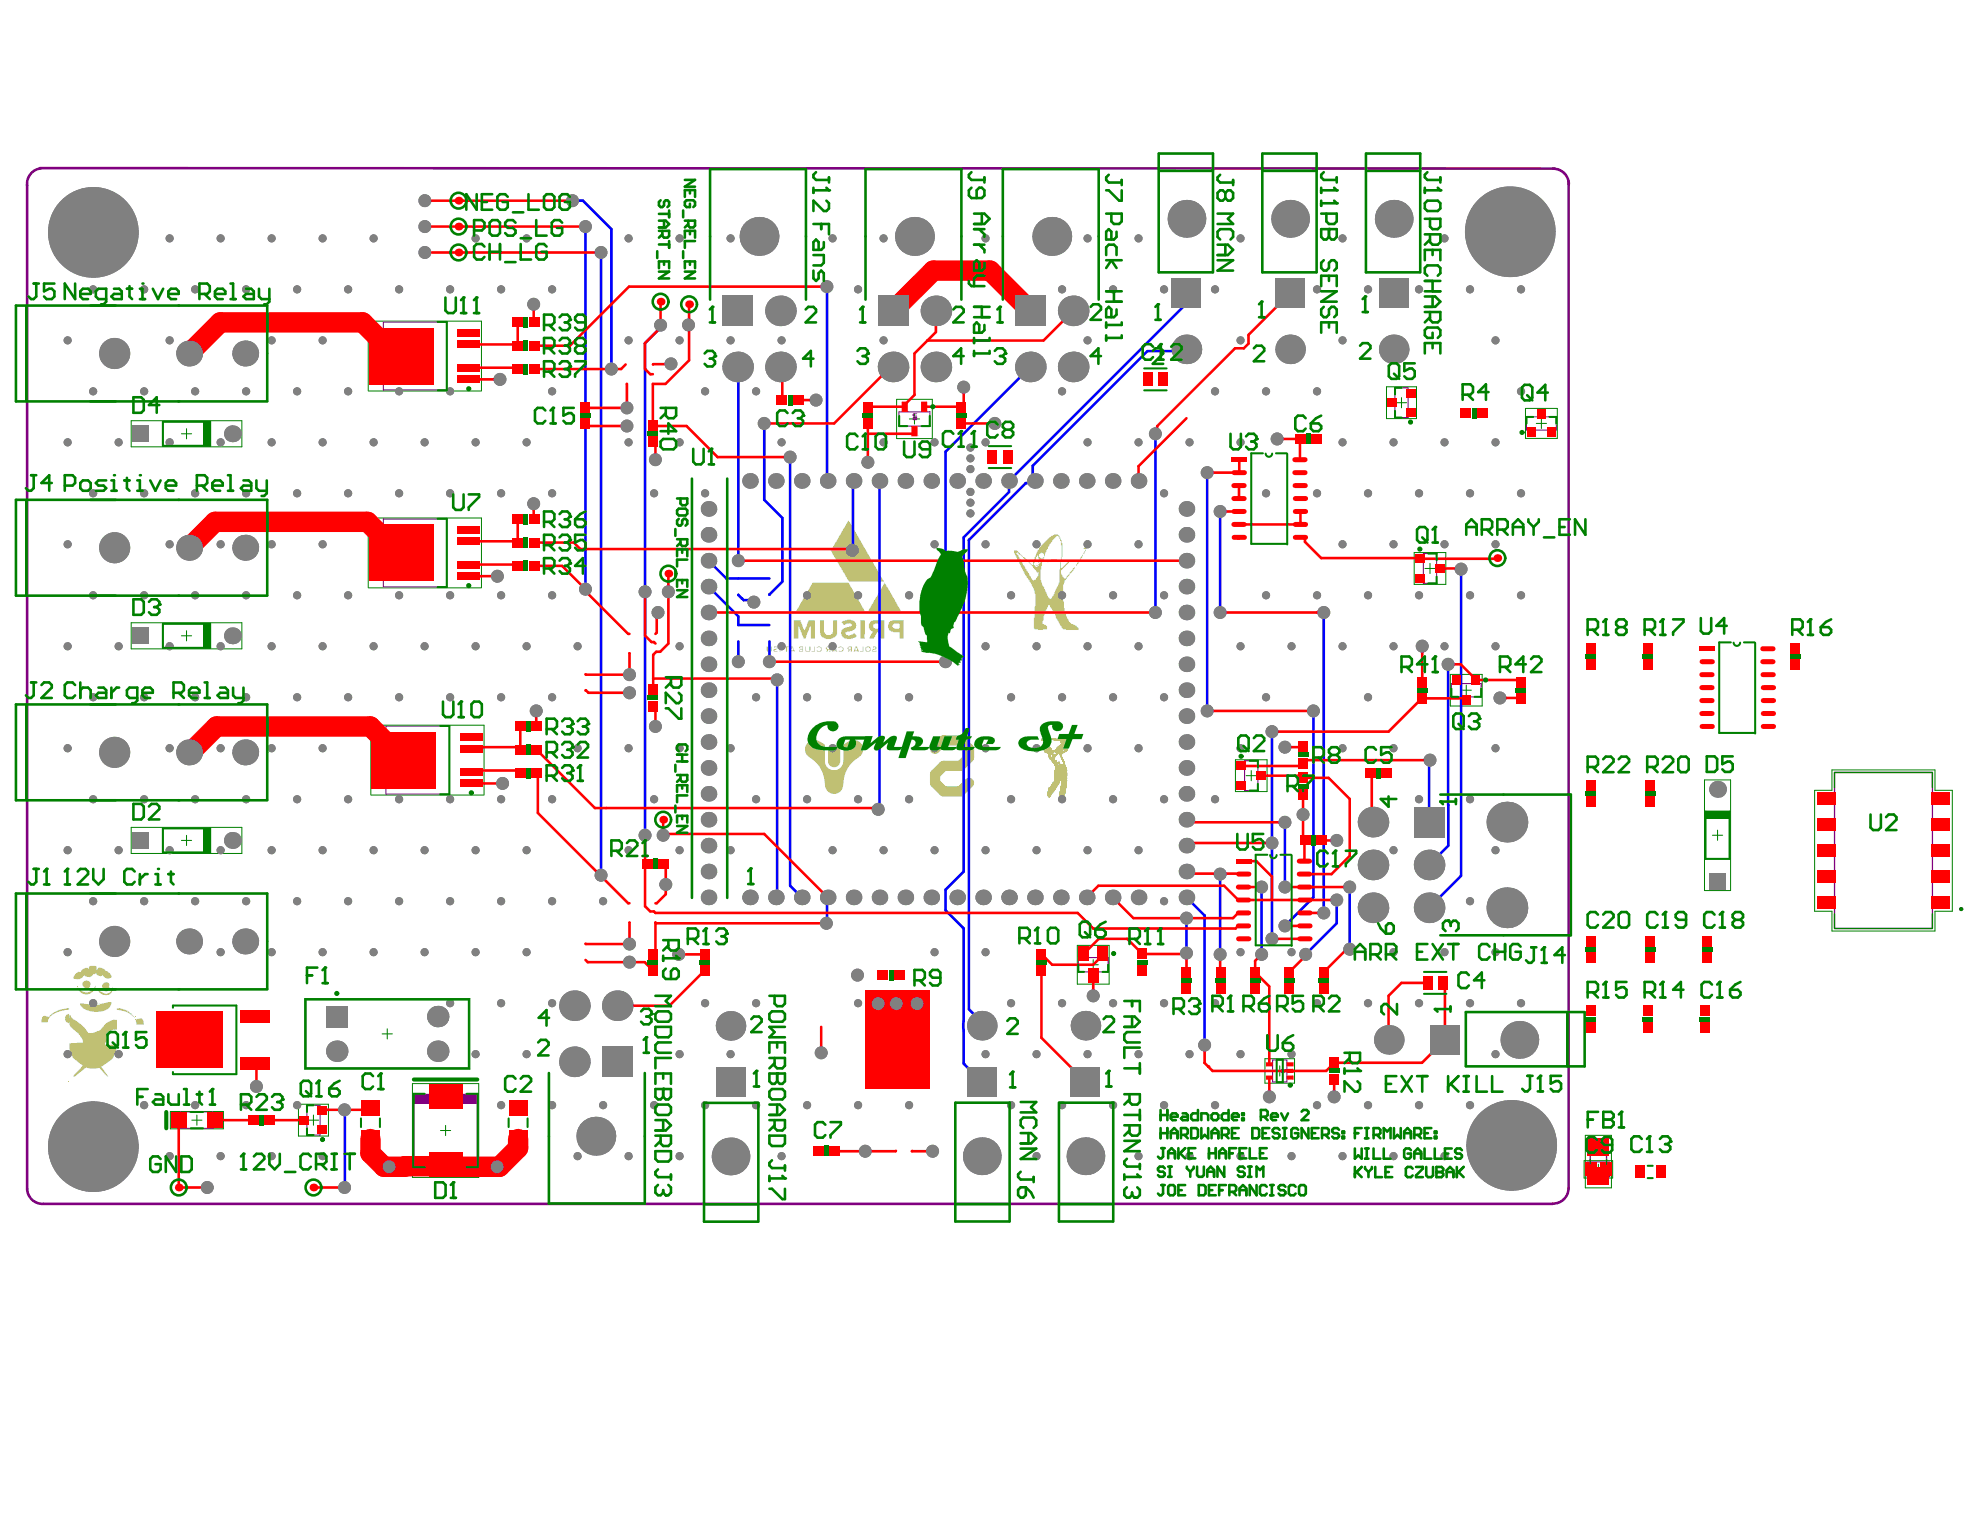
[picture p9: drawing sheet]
<svg xmlns="http://www.w3.org/2000/svg" width="279mm" height="216mm" viewBox="0 0 279 216" stroke-linecap="round" stroke-linejoin="round" font-family="sans-serif">
<g fill="none" stroke="#008000" stroke-width=".14">
<path d="M18.5 59.4h15.6v3.7h-15.6zM52 55.2v-9.9h15.9v9.9M52 55.2h15.9M59.2 50.2h1.5M60 49.5v1.5M126.5 56.3h5.1v5.6h-5.1zM128.3 59.1h1.5M129 58.4v1.4M195.6 54.6h4.3v4.5h-4.3zM197 56.8h1.5M197.8 56.1v1.4M215.3 57.6h4.5v4.3h-4.5z"/>
<path d="M216.8 59.7h1.4M217.5 59v1.5M25.6 61.2h1.4M26.3 60.5v1.4M59.2 78h1.5M60 77.3v1.4M199.6 78h4.4v4.5h-4.4zM201.8 79.5v1.4M18.5 87.9h15.6v3.7h-15.6zM25.6 89.7h1.4M26.3 89v1.4M52 83v-9.9h15.9v9.9"/>
<path d="M52 83h15.9M201.1 80.2h1.4M204.7 95.2h4.5v4.4h-4.5zM206.2 97.4h1.4M206.9 96.7v1.4M18.5 116.8h15.6v3.6h-15.6zM25.6 118.6h1.4M26.3 117.9v1.4M52.3 112.2v-9.9h16v9.9M52.4 112.2h15.8M59.6 107.3h1.4M60.3 106.5v1.5"/>
<path d="M174.3 107.2h4.5v4.5h-4.5zM175.8 109.5h1.5M176.6 108.7v1.5M240.5 110.1h3.7v15.6h-3.7zM241.6 117.9h1.5M242.4 117.1v1.5M258.5 108.6h14.5v2.9h2.5v17.1h-2.5v2.8h-14.5v-2.8h-2.4v-17.1h2.4zM152 133.4h4.5v5.5h-4.5zM153.5 136.1h1.5M154.3 135.4v1.5M24 156.8h7.5v2.5h-7.5zM27.1 158.1h1.4"/>
<path d="M27.8 157.3v1.5M42.1 155.8h4.2v4.5h-4.2zM43 140.9h23.3v10h-23.3zM43.5 158.1h1.5M44.2 157.3v1.5M53.9 145.9h1.5M54.6 145.2v1.4M58.2 152.9h9.4v13.2h-9.4zM62.2 159.5h1.4M62.9 158.8v1.4M178.5 149.4h4.2v3.4h-4.2zM179.9 151.1h1.4"/>
<path d="M180.6 150.4v1.4M223.5 163.8h4.1v2.4h-4.1zM223.7 160.2h3.7v7.4h-3.7zM224.8 165h1.5M225.5 164.3v1.4"/>
</g>
<path d="M258.9 109h13.8v22h-13.8zM224.4 161.6h2.3v4.6h-2.3z" fill="none" stroke="#800080" stroke-width=".18"/>
<g fill="none" stroke="#800080" stroke-width=".14">
<path d="M23 59.5h6.7v3.4h-6.7zM54.1 45.5h8.9v9.5h-8.9zM126.9 58.1h4.3v2h-4.3zM196.8 54.7h1.9v4.2h-1.9zM215.4 58.8h4.2v1.9h-4.2zM54.1 73.2h8.9v9.6h-8.9zM200.9 78.1h1.8v4.2h-1.8zM23 88h6.7v3.4h-6.7zM204.8 96.5h4.2v1.8h-4.2zM23 116.9h6.7v3.4h-6.7zM54.5 102.5h8.9v9.5h-8.9zM175.6 107.4h1.9v4.2h-1.9z"/>
<path d="M240.7 114.5h3.4v6.7h-3.4zM152.2 135.1h4.2v2h-4.2zM25.5 156.9h4.6v2.3h-4.6zM43.1 141.1h23.1v9.6h-23.1zM43.3 156h1.9v4.2h-1.9zM58.4 154.4h9v10.2h-9zM179.6 149.6h2v3.1h-2zM224 164h3.1v2.1h-3.1z"/>
</g>
<path d="M3.8 26.2v141.6M5.6 23.7l213.8 .1M221.3 25.6v142.1M6.1 169.9h213" fill="none" stroke="#800080" stroke-width=".37"/>
<path d="M58.4 154.4h9v1.4h-9z" fill-rule="evenodd" fill="#800080"/>
<circle cx="276.7" cy="128.3" r=".14" fill="none" stroke="#800080" stroke-width=".29"/>
<path d="M5.8 23.8a2.21 2.21 0 0 0-2 2.4M219.2 23.8a2.19 2.19 0 0 1 2.2 2.2M3.8 167.8a2.19 2.19 0 0 0 2.3 2.1M221.3 167.7a2.19 2.19 0 0 1-2.2 2.1" fill="none" stroke="#800080" stroke-width=".37"/>
<path d="M128.9 58.9v.1v.2h.4l.1-.2-.2-.1-.1 .3M129.4 58.4l-.5 .1v.2h.5M180.8 151l.2-.1 .1 .3h-.2zM181.1 151.2l-.3 .2M181.2 151.4l.1-.5 .2 .1v.4" fill="none" stroke="#800080" stroke-width=".14"/>
<g fill="#c0c073">
<path d="M13.6 141.6l.1 .1z"/>
<path d="M14 141.6l.1 .1z"/>
<path d="M6 143.5l.3-.2 .6 .2 .1-.3h.3l.1-.2 .9-.5 1.4-.2v.2l-1.4 .2-.9 .5-.6 .6-.1 .5h-.9v-.2z"/>
<path d="M16.5 142.3l.8 .1 .4 .2 .1-.1v.1h.2v.1h.2l.2 .3h.2l-.1 .2h.1l.3 .3-.9-.7-.9-.2-.6-.1z"/>
<path d="M13.8 141.6l.1 .1z"/>
<path d="M19 143.5v.1z"/>
<path d="M14.5 138.9l.4-.3h.3l.2 .3v.8l-.4 .2-.2-.1a.37 .37 0 0 1-.2-.5l-.2 .1z"/>
<path d="M13.9 139.7l.8 .5h.4l.5-.2 .3-.7v.3l-.1 .4-.2 .3-.3 .1h-.7l-.5-.2z"/>
<path d="M11.3 141.6l1.2 .1h.6l.1 .1h.1l-.1-.1h.1l.1-.1-.1 .3h.2v-.2l.1 .2 .1-.1 .1 .1 .2-.1 .1 .1v-.3l.1 .1 1-.3h.5v.4l-.4 .6-.6 .2-.8 .2-1.1-.1-.8-.2-.6-.5z"/>
<path d="M19.3 143.8l.7-.1 .2 .2 .1 .7h-1l-.1-.5z"/>
<path d="M10.7 137.4l.4-.3 .3 .1 .1-.3 .5-.3h.4l.2 .1v-.4h.8l.2 .1v.5l.3-.4 .5 .1 .3 .1 .2 .3 .5 .3 .4 .4v.2l-.3 .1-.4 .1-.3-.1-.3-.4-.2 .2-.3-.1-.3-.1-.2-.3-.2 .2h-.2l-.1 .2-.2 .2-.7-.1-.3-.2-.3 .5-.6 .1-.5-.2 .1-.4z"/>
<path d="M11 139.3l.7 .7h.7l.6-.2 .5-.7-.2 .7-.5 .4-.4 .1h-.6l-.4-.2-.3-.4z"/>
<path d="M11.8 138.5l.5-.1 .4 .1 .1 .4-.2 .5-.5 .1-.3-.2-.2-.3v-.3z"/>
<path d="M152 79.4l.2-.1-.1 .3h-.1z"/>
<path d="M152.9 77.4h.1v-.1h.3v.2h-.4z"/>
<path d="M153 77.8h.1v.2h-.1z"/>
<path d="M153.1 77.6h.1v.2h-.1z"/>
<path d="M152.9 78h.1v.2h-.1z"/>
<path d="M149.7 78.6h.1v.6h-.1z"/>
<path d="M147.8 79.1h.3v-.1h.3v-.1h.1v.1h.1v-.1h.3v.1h.1v-.1h.1v.1h.2l.1 .2-.6-.1v.1h-.8v.1h-.2z"/>
<path d="M152.2 79.1l.2-.1-.1 .3h-.1z"/>
<path d="M152.4 78.8h.1v.2h-.1z"/>
<path d="M152.5 78.6l.2-.1-.1 .3h-.1z"/>
<path d="M152.7 78.3h.1v.2h-.1z"/>
<path d="M151.9 79.6h.1v.2h-.1z"/>
<path d="M151.4 80.2l.3-.2v.2l-.2 .2v.2l-.6 .4v-.2l.5-.3z"/>
<path d="M150.5 81.3l.4-.3v.2l-.2 .1-.1 .2h-.1z"/>
<path d="M108.2 91.2h.1l.1 .7h.3v-.7h.2v.7l-.6 .1z"/>
<path d="M110 91.2h.1v.8h-.1z"/>
<path d="M111.9 91.4h.1v.2h-.1z"/>
<path d="M110.7 91.2h.6v.1h-.2v.7h-.2v-.7h-.2z"/>
<path d="M111.6 91.2h.3v.2h-.2v.2h-.1v.2h.4v-.2l.1 .4-.1-.1-.6 .1 .2-.3z"/>
<path d="M113.6 91.2h.1l.1 .7h.4v-.7h.2l-.1 .8-.7-.1z"/>
<path d="M114.9 91.2h.1v.8h-.5v-.1h.4z"/>
<path d="M112.8 91.3l.5-.1v.8h-.5v-.3v.2h.4v-.3h-.4h.4v-.3h-.3l-.1 .2z"/>
<path d="M117.7 91.2h.2v.2l-.2 .1v.3h.2v-.4h.1l.1 .6h-.1v-.1l-.6 .1z"/>
<path d="M115.7 87.5h.6v1a.87 .87 0 0 0 .3 1v.1h.6l.1-.1h.2l.1-2h.5v1.3a.87 .87 0 0 1-.3 1.1l-.6 .3h-.6l-.2-.2a.84 .84 0 0 1-.7-.9z"/>
<path d="M118.3 91.3l.5-.1-.3 .2h-.2z"/>
<path d="M118.8 91.3a.27 .27 0 0 1 .2 .2 .27 .27 0 0 1-.1 .3v.2h-.5v-.2l.1 .1h.3v-.1a.2 .2 0 0 0 .1-.2 .2 .2 0 0 0-.1-.2z"/>
<path d="M118.8 87.8l.2-.2h.2v-.1h.4v-.1h.4v.1l.5 .1a.96 .96 0 0 1 .3 1l-.3 .3-.3 .1v.1h-.7a.31 .31 0 0 0-.1 .5l.5 .1 .2-.2h.3v-.1h.2l.1 .1a.23 .23 0 0 1 .2 .2 .23 .23 0 0 1-.1 .2l-.7 .2v.1h-.6v-.1h-.3l-.4-.3a.77 .77 0 0 1 .1-1.1l.6-.1v-.1l.6-.1 .1-.3-.4-.2v.1h-.4l-.2 .2h-.2v-.2z"/>
<path d="M121.7 91.2h.1v.8h-.5v-.1h.4z"/>
<path d="M123.2 91.2l.5 .1-.1 .3-.4 .1v.2l.5-.1v.2h-.6l.1-.4h.3v-.3l-.3 .1z"/>
<path d="M121.4 87.5h.7v2h-.1l.1 .6h-.7z"/>
<path d="M109.2 91.2h.4v.1l-.4 .1z"/>
<path d="M109.1 91.6h.5v-.3h.1a.4 .4 0 0 1-.4 .4v.2h.4v.1h-.5z"/>
<path d="M115.2 91.3l.5-.1v.1h-.3v.1h-.2z"/>
<path d="M115.2 91.8h.2v.1h.3v-.1a.2 .2 0 0 0 .2-.2 .2 .2 0 0 0-.2-.2v-.1a.27 .27 0 0 1 .3 .2 .27 .27 0 0 1-.1 .3l-.1 .2h-.5z"/>
<path d="M112 87.5h1l.1 .5 .1 .2v.2h.1v.3l.2 .2h.1v-.2l.3-.4 .2-.8h.9v2.6h-.6v-1.7h-.1v.2h-.1l-.1 .5-.2 .3-.1 .5h-.1v.2h-.3l-.3-.8-.1-.2v-.2l-.2-.2v-.3h-.1v1.7h-.7z"/>
<path d="M117.1 105.3l.3-.2h.5l.3 .1 .3 .4 .1 2-.2 .3-.5 .4h-.4l-.3-.2-.4-.5v-1.9z"/>
<path d="M124.8 82.2l.2 .3 .1 .3 .2 .1v.3l.2 .1 .2 .5h.1l.2 .5 .1 .1 .2 .5 .2 .1 .2 .6 .2 .1 .1 .5h.2l.1 .3h-4.9l.1-.3h.1l.1-.4h.2l.1-.5 .2-.1 .1-.5 .2-.1 .1-.3 .1-.1 .1-.3 .2-.1 .1-.4 .2-.1 .2-.5 .1-.1z"/>
<path d="M119.6 73.6l.2-.1 .2 .5 .2 .1 .2 .5 .1 .1 .1 .3 .2 .1 .1 .5h.2l.1 .5 .2 .1 .2 .5 .1 .1 .2 .5h.2v.4h.2l.2 .5 .1 .1 .2 .5 .1 .1 .1 .3 .2 .1 .1 .4 .2 .1 .2 .5 .1 .1 .1 .3 .2 .1v.3l.2 .2v.1l.2 .1v.3l.2 .1v.2h-4.9l-.3-.5v-.2l-.2-.1-.1-.4-.2-.1-.1-.3-.1-.1-.1-.3-.2-.1-.1-.5-.2-.1-.1-.3-.1-.1-.1-.3-.2-.1v-.1l-.2-.3-.3-.5 .2-.1 .2-.5 .1-.1 .2-.5h.1l.1-.4 .2-.1 .1-.4 .2-.1 .2-.5 .1-.1 .1-.3 .2-.1v-.1l.2-.3z"/>
<path d="M113.9 104.9l-.3 .5 .1 .8 .4 .6 1.1 .8 .6 .8 .4 1 .2 1.5 .2 .5 .3 .4 .5 .2h.5l.5-.2 .5-.6 .2-1.6 .5-1.2 .5-.6 1.3-1.1 .3-.5 .1-.6-.2-.6-.4-.4-.5-.2-.7 .1-1 .5v2.4l-.1 .5-.5 .6-.8 .2-.7-.3-.5-.7v-2.7l-1.3-.6-.7 .1z"/>
<path d="M114.7 82.2h5l.3 .4v.3l.2 .1 .2 .4 .1 .1 .2 .5 .1 .1 .2 .5h.2l.1 .5 .2 .1 .2 .5 .1 .1 .2 .4 .1 .1v.2l-9.8-.1z"/>
<path d="M9.4 143.2l.3-.1v.7l.1-.5 .1-.1 .1 .3 .4 .4 1 .6 1.1 1.3h.7l.8-.3 1.2-1.3 .8-.3h.5v1.4h-.5l-.5 .3-.6 .7 .1 .6-.2 .3 .1 .2h1.6l-.1 .8-.5 1.1-1.6 1.2 1 1.4h-.2l-.3-.3v-.1l-.7-.7v-.1l-1.3 .1-.6-.2-1.5 1.2-.4 .1 1.2-1.3a.18 .18 0 0 0 .1-.2 .18 .18 0 0 0-.1-.2l-1.3-1-.4-1v-.9l1.9-.2v-.3l-.6-1-1.2-.9-.1-.3v-.5l-.1 .3a.63 .63 0 0 1-.5-.6v-.4zM9.5 143.5h.1z"/>
<path d="M143.1 77.7h.4l.1 .2 .4 .3 .4 .4h.2l1 1.1h.2v-.5h.1v-.3h.1v-.3h.1v-.2h.1v-.3h.1l.1-.4 .2-.1v-.2l.3-.2v-.2l1-.9 .2-.3h.2l.1-.2 .4-.1v-.1h.5l.1 .2h.1v.2h.1v.2h.1v.2h.1v.4h.1v2h-.1v-1.6h-.1v-.2a1.68 1.68 0 0 0-.4-1.2h-.2l-.2 .3-.4 .3v.2l-.2 .1v.2l-.2 .1v.3l-.2 .1v.3l-.3 .1v.3h-.1v.2h-.1v.4h-.1v-.3l-.2-.1v-.1h-.2v.1l-.3 .1v.4h.1l.1 .2h.3l.1-.2h.1l-.1 .5h-.1v.2h-.1l-.2 1.6a2.3 2.3 0 0 0 .2 1.4l.1 .4 .2 .1 .1 .5h.1v.2h.1a1.34 1.34 0 0 0 .7 1.1v-.1l.2-.1v-.2l.2-.1 .1-.6h.1v-.2h.1v-.2h.1v-.2h.1v-.2h.1v-.2h.1v-.3h.1l.1-2.9h.1v.8h.2l.7-.8 .2-.1v.2l-.8 .7-.1 .3a.46 .46 0 0 0-.2 .6h.1l.1 .4 .2 .1 .1 .2 .3-.2v.2l-.3 .2v.2a3.2 3.2 0 0 0-.2 1.8l.1 1.9h.1v.5h.1l.2 1 .2 .1 .1 .4 .2 .1 .2 .2h.3v.1l.4 .1v.1l.3 .2v.3h-1.8v-.1h-.4v-.1l-.2-.1v-.2l-.2-.1-.2-.6-.2-.1v-.2h-.1v-.2h-.1v-.4h-.1v-.2h-.1v-.2l-.2-.1-.1-.4-.2-.1-.1-.4h-.3v.3h-.1l-.2 .4h-.1l-.1 .6h-.1v.2h-.1v.7h-.1v.5h.2v.1h.2l.1 .2h.2v.4h-.7v.1l-1.1-.1v-.1h-.1v-1.5h.1v-1.6h.1v-1.8h-.1v-.5h-.1v-.3h-.1l-.1-.4h-.1l-.1-.4-.2-.1v-.2l-.2-.1v-.2l-.2-.1v-.2l-.2-.1v-.2h-.1v-.2h-.1l-.1-.4h-.2v-.3h-.1v-.2h-.1v-.2h-.1l-.2-.6h-.1v-.2h-.1v-.2h-.1v-.2h-.1v-.2h-.1v-.2h-.1zM146.3 78.4l-.1 .5h-.1l-.1 .5h-.1v.3h.1l.2 .3h.2v-.2h-.2v-.1l.4 .1-.1-.2h.2l-.2-.3h.1v.1l.3-.1v-.2l-.4-.3v-.4zM146.5 80.8v.1h.1v-.1zM143.4 78v.2h.1l.1 .2h.1v.2h.1v.2l.2 .1v.2h.1v.2h.1l.2 .4 .2 .1 .1 .4 .2 .2 .1 .3h.1l.2 .6 .2 .1 .1 .4h.1v.1l.5-.1v-.2h.1l.1-.3h.1v-.4l-.3-.2v-.2l-.4-.4v-.2l-.2-.1-.5-.6h-.2l-.9-.9h-.2l-.2-.3z"/>
<path d="M116.6 91.3l-.1 .3a.23 .23 0 0 1 .2 .1 .23 .23 0 0 1-.1 .3h.2v-.3h.3l-.1 .3h.2v-.8zM116.7 91.3h.3l.1 .3h-.3z"/>
<path d="M119.7 91.3l-.1 .3a.23 .23 0 0 1 .1 .1 .23 .23 0 0 1 0 .3h.1l.1-.3h.2v.3h.1v-.8zM119.7 91.3h.4v.3h-.4z"/>
<path d="M122.1 91.3v.3l.1 .4h.5l.2-.2v-.4l-.2-.2zM122.2 91.4h.2v-.1h.2v.1a.23 .23 0 0 1 .2 .2 .23 .23 0 0 1-.1 .2v.1h-.4z"/>
<path d="M120.7 91.2l-.2 .8h.1v-.1l.6 .1-.3-.8zM120.7 91.4l.2 .1v.3h-.2z"/>
<path d="M122.9 87.7v.1a.76 .76 0 0 0 .2 1.3v.3l-.2 .1-.2 .6h.6l.4-.9h.5v.9h.6v-2.6h-1.6v.1zM123.3 88.1l.9-.1v.7h-.1h-.8l-.1-.3z"/>
<path d="M125.4 87.8a1.38 1.38 0 0 0 .1 1.2h.2v.1h.4v.1h.8v.9h.6v-2.6h-1.6zM126 88.1l.9-.1v.7h-.7l-.1-.1a.23 .23 0 0 1-.2-.2 .23 .23 0 0 1 .1-.2z"/>
</g>
<g fill="none" stroke="#c0c073" stroke-width=".14">
<path d="M147 104.4h.2M147.1 104.5h.1M147.1 104.2h1M147.2 104.2h.4M147.2 104.4h-.2M147.2 104.2h.1M147.2 104.3l-.2 .1M147.3 104.3h-.3M147.3 104.3h-.2M147.3 104.2l-.2 .1M147.4 105.8h.3M147.4 105.9h.3"/>
<path d="M147.4 105.9h.5M147.4 105.9l.6 .1M147.4 106h.3M147.4 106h.8M147.4 105.6h.8M147.4 105.5h.8M147.4 106h.4M147.5 105.5h.7M147.5 106.1h.3M147.5 105.5h.6M147.5 106.1h.4M147.5 105.4h.6"/>
<path d="M147.5 106.1l.4 .1M147.6 104.2l.8 .1M147.6 105.4h.4M147.6 106.2h.3M147.7 105.4h.2M147.7 105.8h-.3M147.7 105.7l-.3 .1M147.7 105.9h.2M147.7 106.2h.7M147.8 105.3h.1M147.8 106h.3M147.8 105.7h-.4"/>
<path d="M147.8 105.9h.1M147.8 105.6l-.4 .1M147.8 106.2h.7M147.8 104.3h1M147.8 105.6h-.4M147.9 112.1h.2M147.9 111.9h.5M147.9 105.6h-.5M147.9 112.1l.2 .1M147.9 112.2h.2M147.9 106.3h.6M147.9 112.2l.1 .1"/>
<path d="M147.9 106h.3M147.9 112.3h.2M147.9 112.3h.3M147.9 106.1h.3M147.9 105.8h.1M148 112.4h.2M148 106.1h.2M148 106.3h.5M148 112.4h.1M148 105.7h.1M148 106.2h.2M148 106.5h.1"/>
<path d="M148 106.5h.2M148.1 106.6h.1M148.1 106.7h.1M148.1 105.8h-.2M148.1 105.9h.1M148.1 106.8h.1M148.1 105.7h-.1M148.1 106.8l.1 .1M148.1 105.6h.2M148.1 106.5h-.1M148.1 106.9h.1M148.1 106.4h-.1"/>
<path d="M148.1 112.2h-.2M148.1 105.7l-.2 .1M148.1 106.9l.2 .1M148.1 104.3h1M148.1 107h.2M148.1 105.7h-.2M148.1 107h.5M148.1 105.6l.2 .1M148.2 106.6h-.2M148.2 106h.1M148.2 107.1h.5M148.2 105.7h.1"/>
<path d="M148.2 106.4h.2M148.2 106.1h-.2M148.2 107.1h.6M148.2 106.5h-.1M148.2 112.3h.1M148.2 112.2v.1M148.3 112.2h-.1M148.3 112.1l-.1 .1M148.3 112.1h-.1M148.3 107.2h.4M148.3 105.8h.1M148.3 105.7h.1"/>
<path d="M148.3 106.5h-.1M148.3 105.8l.1 .1M148.3 112h-.4M148.3 105.9h.1M148.3 106.1h.1M148.3 107.2h.3M148.3 105.9l.1 .1M148.3 106h.6M148.4 104.3l1.1 .1M148.4 106.2h-.1M148.4 107.2h.2M148.4 106.1l-.1 .1"/>
<path d="M148.4 112h-.5M148.4 106.4l-.2 .1M148.4 106.1h-.1M148.4 106h-.1M148.4 107.3h.2M148.4 111.9h-.5M148.4 106.3l-.4 .1M148.5 107.3l.1 .1M148.5 106h.3M148.5 111.8l-.6 .1M148.5 107.4h.1M148.5 106.8h.1"/>
<path d="M148.5 107.4h.3M148.5 111.8h-.6M148.5 106.1h.1M148.5 107.5h.3M148.6 111.7l-.7 .1M148.6 107.5h.2M148.6 107h-.2M148.6 106.2h-.2M148.6 106.9l-.2 .1M148.6 106.9h-.1M148.6 107.5l.2 .1M148.6 111.7h-.7"/>
<path d="M148.6 106.8l-.1 .1M148.6 106.8h-.1M148.6 106.7l-.1 .1M148.6 106.7h-.1M148.6 107.6h.2M148.6 104.4h1.2M148.6 106.6v.1M148.6 106.6h.1M148.7 106.5h-.1M148.7 107.6h.1M148.7 106.1l-.2 .1M148.7 111.6l-.8 .1"/>
<path d="M148.7 106.4l-.1 .1M148.7 107.7h.3M148.7 111.6h-.8M148.7 107.3h.1M148.7 106.1h-.1M148.7 107.2h.1M148.7 111.6h-.7M148.7 111.5l-.7 .1M148.7 107.1h.1M148.7 106.6h.1M148.7 107h-.1M148.8 106.6h.1"/>
<path d="M148.8 111.5h-.8M148.8 107.4h-.1M148.8 107h-.1M148.8 107.3h-.1M148.8 107.8h.2M148.8 106.5h.1M148.8 106.9h-.1M148.8 107.2h-.1M148.8 106.8l-.1 .1M148.8 111.4l-.8 .1M148.8 107.8l.2 .1M148.8 106.8h-.1"/>
<path d="M148.8 106h-.5M148.8 107.9h.2M148.9 111.4h-.9M148.9 107.9h.1M148.9 106.7l-.2 .1M148.9 107.9l.1 .1M148.9 110.1h.6M148.9 108h.1M148.9 109.1h1.6M148.9 106.7h-.2M148.9 109.2h1.6M148.9 111.3l-.9 .1"/>
<path d="M148.9 108h.4M148.9 109h1.6M148.9 109.6h1.6M148.9 109.3h1.6M148.9 109.5h1.6M148.9 108.8h1.6M148.9 108.9h1.6M148.9 111.3h-.9M148.9 109.4h1.7M148.9 108.7h1.6M148.9 104.4h1.4M148.9 108l1.4 .1"/>
<path d="M148.9 106h.2M148.9 111.2l-.9 .1M148.9 108.6h1.6M148.9 108.1h1.4M148.9 106.6l-.2 .1M149 111.2h-1M149 108.1l1.4 .1M149 108.6h1.5M149 111.2h-.9M149 106.1h.1M149 108.2h1.4M149 108.5h1.4"/>
<path d="M149 106.6h-.3M149 107.6h-.1M149 111.1l-.9 .1M149 108.2l1.4 .1M149 111.1h-.8M149 107.5l-.1 .1M149 108.4h1.4M149 106.1l.1 .1M149 107.5h-.1M149 111.1h-.7M149 106.6h-.1M149 106.2h.1"/>
<path d="M149 107.4v.1M149 108.3h1.4M149 107.3h.1M149 106.2h.3M149 111l-.7 .1M149 107.4h.1M149 106.5l-.1 .1M149.1 107.4h-.1M149.1 106.2h.1M149.1 111h-.8M149.1 106h-.1M149.1 107.3l-.1 .1"/>
<path d="M149.1 106.3h.1M149.1 106.5h-.2M149.1 108h.1M149.1 106h-.2M149.1 110.9l-.8 .1M149.1 106.5h-.1M149.1 110.9h-.8M149.1 106.4l-.1 .1M149.2 106.4h-.1M149.2 110.9h-.8M149.2 105.9l-.4 .1M149.2 104.4l1.2 .1"/>
<path d="M149.2 106.3l-.1 .1M149.2 110.8l-.8 .1M149.2 106.3h-.1M149.2 105.9h-.4M149.2 106.1h.1M149.2 107.7h.1M149.2 105.9h-.3M149.2 110.8h-.8M149.2 107.9h.1M149.2 105.8l-.3 .1M149.2 107.8h.1M149.3 107.8h-.1"/>
<path d="M149.3 105.8h-.3M149.3 105.7l-.3 .1M149.3 110.7l-.8 .1M149.3 105.7h-.2M149.3 106.2h-.1M149.3 110.7h-.8M149.3 105.6l-.2 .1M149.3 110.6l-.8 .1M149.3 105.6h-.2M149.3 106.1h-.1M149.4 110.6h-.9M149.4 105.6h-.2"/>
<path d="M149.4 106.1h-.2M149.4 105.5l-.2 .1M149.4 110.5l-.8 .1M149.4 110.5h-.8M149.4 105.5h-.2M149.4 110.4l-.8 .1M149.4 106l-.2 .1M149.4 104.5h.6M149.4 107.6h.1M149.4 110.4h-.7M149.4 106.2h.1M149.4 107.7h.1"/>
<path d="M149.4 106.2l.1 .1M149.5 107.7h.1M149.5 110.3l-.7 .1M149.5 108h.7M149.5 107.8h.1M149.5 105.4l-.2 .1M149.5 106.3h.4M149.5 110.3h-.7M149.5 106h-.3M149.5 107.8l.1 .1M149.5 107.9h.1M149.5 112.7h.1"/>
<path d="M149.5 112.6h.2M149.5 110.2l-.6 .1M149.5 106h-.2M149.5 105.4h-.2M149.5 112.7l.1 .1M149.5 110.2h-.6M149.5 107.9l.1 .1M149.5 105.9l-.1 .1M149.5 112.8h.2M149.5 112.5h.4M149.5 106.4h.3M149.5 110.1h-.6"/>
<path d="M149.5 105.9h-.1M149.5 105.4h-.1M149.5 112.5h.2M149.5 112.8h.4M149.6 110l-.7 .1M149.6 112.2h.6M149.6 110h-.7M149.6 112.4h.1M149.6 106.5h.1M149.6 105.3l-.2 .1M149.6 105.6h.1M149.6 109.9l-.7 .1"/>
<path d="M149.6 112.7h-.1M149.6 109.9h-.7M149.6 112.8h.2M149.6 109.8l-.7 .1M149.6 106.6h.1M149.6 106.2h.1M149.6 105.9h-.2M149.6 104.5h.4M149.6 109.8h-.7M149.7 111.5h.6M149.7 106.6v.1M149.7 106.1h.1"/>
<path d="M149.7 105.5h-.1M149.7 109.7l-.8 .1M149.7 104.5l.3 .1M149.7 106h.1M149.7 104.3h.5M149.7 105.3h.1M149.7 105.8h-.2M149.7 106.7h.1M149.7 104.6h.3M149.7 106.2h-.1M149.7 112.3l-.1 .1M149.7 106.4h-.1"/>
<path d="M149.7 106.1h-.1M149.7 106.7l.1 .1M149.7 105.7h-.2M149.7 112.9h.1M149.7 109.7h.8M149.7 104.7h.3M149.7 106.8h.1M149.7 112.7h.1M149.7 109.8h.8M149.7 105.7h-.1M149.7 105.4l-.1 .1M149.7 111.1h.7"/>
<path d="M149.7 105h.2M149.7 105.8l-.3 .1M149.7 111h.7M149.7 105.4h.1M149.7 109.9h.8M149.8 105.6l-.2 .1M149.8 111h.6M149.8 104.7h.2M149.8 106.8v.1M149.8 110h.7M149.8 105.4h-.1M149.8 112.7h-.3"/>
<path d="M149.8 104.8h.2M149.8 112.3h.2M149.8 105.6h-.1M149.8 106.9h.1M149.8 110.1h.7M149.8 110.2h.8M149.8 105.3h-.4M149.8 106.9l.1 .1M149.8 104.3h.1M149.8 110.2h.7M149.8 107h.1M149.8 105.3h-.3"/>
<path d="M149.8 105.5l-.1 .1M149.8 112.4h.2M149.8 110.3h.7M149.8 105.5h.1M149.8 105.2l-.3 .1M149.8 107.1h.1M149.8 106.1h.1M149.8 105.7h.6M149.8 110.4h.7M149.8 106h.1M149.9 112.5l-.4 .1M149.9 110.4l.6 .1"/>
<path d="M149.9 105.2h-.3M149.9 104.4h.1M149.9 105.5h-.1M149.9 110.5h.6M149.9 107.1h.1M149.9 112.4h.1M149.9 105.9h.1M149.9 105.4l-.1 .1M149.9 106.2h-.1M149.9 105.4h-.1M149.9 106.1h-.1M149.9 105.1h-.3"/>
<path d="M149.9 104.3l-.3 .1M149.9 105h-.1M149.9 104.3h.1M149.9 107.2h.1M149.9 112.8h-.1M149.9 105.1h-.2M149.9 108h.3M149.9 106h.1M149.9 105l-.2 .1M149.9 104.9l-.1 .1M149.9 105.3v.1M149.9 104.9h-.1"/>
<path d="M149.9 112.7l-.1 .1M149.9 104.3l.5 .1M149.9 105.3h.1M149.9 112.5h.1M149.9 107.2l.1 .1M149.9 105.8h.1M149.9 105.7h.5M149.9 106.2l-.3 .1M149.9 112.7h.1M150 112.7h-.1M150 107.3h.1M150 105.2l-.1 .1"/>
<path d="M150 112.6l-.1 .1M150 112.6h-.1M150 105.2h-.1M150 112.5h-.1M150 105.1l-.1 .1M150 107.3l.1 .1M150 105.1h.1M150 107.4h.1M150 104.9h-.2M150 105.7h.4M150 106.2h-.2M150 104.4h.1"/>
<path d="M150 104.5h.5M150 107.4l.1 .1M150 104.5h.4M150 105.8h-.5M150 105v.1M150.1 107.5h.1M150.1 104.6h.4M150.1 105h-.1M150.1 107.5v.1M150.1 107.6h.1M150.1 104.7h.4M150.1 107.7h.1"/>
<path d="M150.1 104.9l-.1 .1M150.1 107.9h.1M150.1 106.2h-.3M150.1 104.9h.1M150.1 112.3h-.5M150.1 107.8h.1M150.1 105.6h.3M150.1 107.8l.1 .1M150.1 105.5h.3M150.2 105.5h.2M150.2 104.8l-.1 .1M150.2 112.2l-.6 .1"/>
<path d="M150.2 105.8h.2M150.2 106.1l-.3 .1M150.2 105.4h.2M150.2 112.1h-.7M150.2 105.3h.2M150.2 112h-.7M150.2 105.8h.1M150.2 105.2h.2M150.2 104.8l.3 .1M150.2 104.9h.4M150.2 112h-.6M150.2 106.1h-.2"/>
<path d="M150.2 111.9h-.6M150.2 105.1h.2M150.2 105h.4M150.3 111.9h-.7M150.3 104.4h-.2M150.3 111.8h-.7M150.3 106.1h-.2M150.3 104.3h.1M150.3 111.7l-.7 .1M150.3 111.7h-.7M150.3 111.6h-.7M150.3 104.4h.2"/>
<path d="M150.3 111.5l-.7 .1M150.3 106l-.1 .1M150.3 111.5h-.6M150.3 111.4l-.6 .1M150.3 111.4h-.6M150.4 111.3h-.7M150.4 104.6h-.3M150.4 111.2h-.7M150.4 111.1l-.7 .1M150.4 106h-.1M150.4 111.1h-.7M150.4 105.5h-.3"/>
<path d="M150.4 105.4h-.2M150.4 111h-.6M150.4 104.4h.1M150.4 110.9l-.6 .1M150.4 105.1h-.2M150.4 105.8h-.6M150.4 104.5l.1 .1M150.4 104.6h.1M150.4 110.9h-.6M150.4 105h-.1M150.4 110.8h-.6M150.4 104.4l.1 .1"/>
<path d="M150.5 104.8h-.4M150.5 110.3h-.7M150.5 110.7h-.7M150.5 104.7h-.4M150.5 109.9l-.7 .1M150.5 109.9h-.8M150.5 110.6l-.7 .1M150.5 109.8h-.8M150.5 105.9l-.1 .1M150.5 110.6h-.7M150.5 109.7h-1.6M150.5 109.6l-1.6 .1"/>
<path d="M150.5 109.6h-1.6M150.5 104.9h-.3M150.5 104.7h.1M150.5 109.4h-1.6M150.5 105.9h-.1M150.5 105h.1M150.5 105.1h.1M150.5 105.1l.1 .1M150.5 105.2h.1M150.5 104.7l.1 .1M150.5 105.3h.1M150.5 105.7h.1"/>
<path d="M150.5 105.4h.1M150.5 105.6h.1M150.5 105.4l.1 .1M150.5 105.5h.1M150.5 104.8h.1M150.6 105.8l-.1 .1M150.6 104.8h.1M150.6 105.8h-.1M150.6 104.9h.1M150.6 105.7l-.1 .1M150.6 109.8h-1.7M150.6 108.7h-1.7"/>
<path d="M150.6 105.3h-.1M150.6 105.7h-.1M150.6 105.6h-.1M150.6 104.9h-.4"/>
</g>
<path d="M131.9 105.7l1.2-1.2h2.4l1.2 1.2v1.2l-1.2 1.2h-2.4l-1.2 1.2v1.2l1.2 1.2h2.4l1.2-1.2" fill="none" stroke="#c0c073" stroke-width="1.4"/>
<g fill="none" stroke="#00f" stroke-width=".37">
<path d="M80.8 28.3h1.5l4 4v19.8M82.6 32v51.1M84.8 35.6h.1M84.8 35.6v87.9M93.2 46.2l-2.2 2.2v69.5M107.8 59.7v10.8l2.6 2.6v9l-1.8 1.8M145.4 51.8l-12 11.9v29.7M167.4 41.4v1.4l-25 25.1v1.5M167.4 49.3l-.2 .2h-5.3l-16.2 16.2v2.5M100 79.1l2.5 2.5h6.1M163 61.2v25.2M170.4 66.7v33.6"/>
<path d="M172.2 72.2v14.2M100 82.8l4.2 4.2v1.2h4.4M104.2 83.9l.5 .6M104.2 90.5v2.9M104.7 84.5h.1M104.7 84.5l.2 .2h1.2l.3 .3M108.6 90.5v2.9M186.8 86.1v42.7M204.3 93.7l.1 25.6-2.7 2.8M206.2 80.3v43.3l-4.5 4.5M185.3 100.3v26.3l-4 4.1M201.8 107.3l-.1 .1v8.6"/>
<path d="M204.3 113.6h.1M116.8 126.6l-.1 .1v3.5l-.1 .1M121 137.4v.2M167.4 129.6v4.9M178 125.2v9.5M188.6 127v3.3l-4.4 4.4M190.5 125.2v8.7M115.9 148.5v.1"/>
</g>
<circle cx="145.4" cy="51.8" r=".18" fill="#00f"/>
<g fill="none" stroke="#00f" stroke-width=".37">
<path d="M104.1 51.8l.1 .1v27.2M116.7 40.4v.1M116.7 40.5v27.3l.1 .1M111.5 64.5v60.5l1.6 1.6M120.5 67.9l-.1 .1v9.6l-.1 .1M124.1 67.9v46.1l-.2 .2M142.4 69.4l-6.4 6.4v47.2l-2.6 2.5v3l2.6 2.5v13.1l-.1 .6 .1 5.4 2.5 2.6M145.7 68.2h-1l-8 8v66.2l1.8 1.8v.5M109.7 95.9v30.6l-.2 .1M179.5 103.2v29.3M181.3 116v9.2M167.4 126.6l2.6 2.6v18.3"/>
<path d="M172.2 123.3v11.4M48.7 156.6l-.1 11"/>
</g>
<path d="M26.7 106.2h.2" fill="none" stroke="#00f" stroke-width="2.9"/>
<g fill="#808080">
<circle cx="136.9" cy="72.4" r=".58"/>
<circle cx="136.9" cy="70.9" r=".58"/>
<circle cx="136.9" cy="69.4" r=".58"/>
<circle cx="136.9" cy="66.2" r=".58"/>
<circle cx="136.9" cy="64.7" r=".58"/>
<circle cx="136.9" cy="63.2" r=".58"/>
<circle cx="131.9" cy="62.4" r=".58"/>
<circle cx="131.9" cy="76.8" r=".58"/>
<circle cx="131.9" cy="91.2" r=".58"/>
<circle cx="131.9" cy="105.6" r=".58"/>
<circle cx="131.9" cy="120" r=".58"/>
<circle cx="131.9" cy="134.4" r=".58"/>
<circle cx="124.7" cy="33.6" r=".58"/>
<circle cx="124.7" cy="48" r=".58"/>
<circle cx="124.7" cy="62.4" r=".58"/>
<circle cx="128.3" cy="84" r=".58"/>
<circle cx="128.3" cy="98.4" r=".58"/>
<circle cx="128.3" cy="112.8" r=".58"/>
<circle cx="124.7" cy="120" r=".58"/>
<circle cx="128.3" cy="155.9" r=".58"/>
<circle cx="117.5" cy="33.6" r=".58"/>
<circle cx="121.1" cy="40.8" r=".58"/>
<circle cx="121.1" cy="84" r=".58"/>
<circle cx="117.5" cy="91.2" r=".58"/>
<circle cx="121.1" cy="98.4" r=".58"/>
<circle cx="117.5" cy="105.6" r=".58"/>
<circle cx="121.1" cy="112.8" r=".58"/>
<circle cx="117.5" cy="120" r=".58"/>
<circle cx="121.1" cy="141.6" r=".58"/>
<circle cx="121.1" cy="155.9" r=".58"/>
<circle cx="110.3" cy="48" r=".58"/>
<circle cx="110.3" cy="62.4" r=".58"/>
<circle cx="113.9" cy="84" r=".58"/>
<circle cx="110.3" cy="91.2" r=".58"/>
<circle cx="113.9" cy="98.4" r=".58"/>
<circle cx="113.9" cy="112.8" r=".58"/>
<circle cx="113.9" cy="155.9" r=".58"/>
<circle cx="110.3" cy="163.1" r=".58"/>
<circle cx="103.1" cy="33.6" r=".58"/>
<circle cx="103.1" cy="48" r=".58"/>
<circle cx="106.7" cy="55.2" r=".58"/>
<circle cx="106.7" cy="98.4" r=".58"/>
<circle cx="103.1" cy="105.6" r=".58"/>
<circle cx="106.7" cy="112.8" r=".58"/>
<circle cx="103.1" cy="120" r=".58"/>
<circle cx="106.7" cy="141.6" r=".58"/>
<circle cx="103.1" cy="148.8" r=".58"/>
<circle cx="106.7" cy="155.9" r=".58"/>
<circle cx="95.9" cy="33.6" r=".58"/>
<circle cx="95.9" cy="48" r=".58"/>
<circle cx="99.5" cy="55.2" r=".58"/>
<circle cx="95.9" cy="62.4" r=".58"/>
<circle cx="99.5" cy="69.6" r=".58"/>
<circle cx="95.9" cy="91.2" r=".58"/>
<circle cx="95.9" cy="105.6" r=".58"/>
<circle cx="95.9" cy="120" r=".58"/>
<circle cx="99.5" cy="141.6" r=".58"/>
<circle cx="95.9" cy="148.8" r=".58"/>
<circle cx="99.5" cy="155.9" r=".58"/>
<circle cx="95.9" cy="163.1" r=".58"/>
<circle cx="88.7" cy="33.6" r=".58"/>
<circle cx="88.7" cy="48" r=".58"/>
<circle cx="88.7" cy="62.4" r=".58"/>
<circle cx="92.3" cy="69.6" r=".58"/>
<circle cx="88.7" cy="105.6" r=".58"/>
<circle cx="92.3" cy="112.8" r=".58"/>
<circle cx="88.7" cy="120" r=".58"/>
<circle cx="92.3" cy="155.9" r=".58"/>
<circle cx="88.7" cy="163.1" r=".58"/>
<circle cx="81.5" cy="91.2" r=".58"/>
<circle cx="81.5" cy="105.6" r=".58"/>
<circle cx="85.1" cy="127.2" r=".58"/>
<circle cx="85.1" cy="155.9" r=".58"/>
<circle cx="81.5" cy="163.1" r=".58"/>
<circle cx="74.3" cy="33.6" r=".58"/>
<circle cx="77.9" cy="40.8" r=".58"/>
<circle cx="77.9" cy="55.2" r=".58"/>
<circle cx="74.3" cy="62.4" r=".58"/>
<circle cx="77.9" cy="69.6" r=".58"/>
<circle cx="77.9" cy="84" r=".58"/>
<circle cx="74.3" cy="91.2" r=".58"/>
<circle cx="77.9" cy="98.4" r=".58"/>
<circle cx="77.9" cy="112.8" r=".58"/>
<circle cx="74.3" cy="120" r=".58"/>
<circle cx="77.9" cy="127.2" r=".58"/>
<circle cx="74.3" cy="134.4" r=".58"/>
<circle cx="77.9" cy="141.6" r=".58"/>
<circle cx="74.3" cy="148.8" r=".58"/>
<circle cx="77.9" cy="155.9" r=".58"/>
<circle cx="67.1" cy="33.6" r=".58"/>
<circle cx="70.7" cy="40.8" r=".58"/>
<circle cx="67.1" cy="62.4" r=".58"/>
<circle cx="70.7" cy="69.6" r=".58"/>
<circle cx="70.7" cy="84" r=".58"/>
<circle cx="67.1" cy="91.2" r=".58"/>
<circle cx="70.7" cy="98.4" r=".58"/>
<circle cx="70.7" cy="112.8" r=".58"/>
<circle cx="67.1" cy="120" r=".58"/>
<circle cx="70.7" cy="127.2" r=".58"/>
<circle cx="67.1" cy="134.4" r=".58"/>
<circle cx="70.7" cy="141.6" r=".58"/>
<circle cx="67.1" cy="148.8" r=".58"/>
<circle cx="70.7" cy="155.9" r=".58"/>
<circle cx="63.5" cy="40.8" r=".58"/>
<circle cx="63.5" cy="55.2" r=".58"/>
<circle cx="59.9" cy="62.4" r=".58"/>
<circle cx="63.5" cy="69.6" r=".58"/>
<circle cx="63.5" cy="84" r=".58"/>
<circle cx="59.9" cy="91.2" r=".58"/>
<circle cx="63.5" cy="98.4" r=".58"/>
<circle cx="63.5" cy="112.8" r=".58"/>
<circle cx="59.9" cy="120" r=".58"/>
<circle cx="63.5" cy="127.2" r=".58"/>
<circle cx="59.9" cy="134.4" r=".58"/>
<circle cx="63.5" cy="141.6" r=".58"/>
<circle cx="52.7" cy="33.6" r=".58"/>
<circle cx="56.3" cy="40.8" r=".58"/>
<circle cx="56.3" cy="55.2" r=".58"/>
<circle cx="52.7" cy="62.4" r=".58"/>
<circle cx="56.3" cy="69.6" r=".58"/>
<circle cx="56.3" cy="84" r=".58"/>
<circle cx="52.7" cy="91.2" r=".58"/>
<circle cx="56.3" cy="98.4" r=".58"/>
<circle cx="56.3" cy="112.8" r=".58"/>
<circle cx="52.7" cy="120" r=".58"/>
<circle cx="56.3" cy="127.2" r=".58"/>
<circle cx="52.7" cy="134.4" r=".58"/>
<circle cx="45.5" cy="33.6" r=".58"/>
<circle cx="49.1" cy="40.8" r=".58"/>
<circle cx="45.5" cy="48" r=".58"/>
<circle cx="49.1" cy="55.2" r=".58"/>
<circle cx="45.5" cy="62.4" r=".58"/>
<circle cx="49.1" cy="69.6" r=".58"/>
<circle cx="45.5" cy="76.8" r=".58"/>
<circle cx="49.1" cy="84" r=".58"/>
<circle cx="45.5" cy="91.2" r=".58"/>
<circle cx="49.1" cy="98.4" r=".58"/>
<circle cx="45.5" cy="105.6" r=".58"/>
<circle cx="49.1" cy="112.8" r=".58"/>
<circle cx="45.5" cy="120" r=".58"/>
<circle cx="49.1" cy="127.2" r=".58"/>
<circle cx="45.5" cy="134.4" r=".58"/>
<circle cx="45.5" cy="163.1" r=".58"/>
<circle cx="38.3" cy="33.6" r=".58"/>
<circle cx="41.9" cy="40.8" r=".58"/>
<circle cx="38.3" cy="48" r=".58"/>
<circle cx="41.9" cy="55.2" r=".58"/>
<circle cx="38.3" cy="62.4" r=".58"/>
<circle cx="41.9" cy="69.6" r=".58"/>
<circle cx="38.3" cy="76.8" r=".58"/>
<circle cx="41.9" cy="84" r=".58"/>
<circle cx="38.3" cy="91.2" r=".58"/>
<circle cx="41.9" cy="98.4" r=".58"/>
<circle cx="38.3" cy="105.6" r=".58"/>
<circle cx="41.9" cy="112.8" r=".58"/>
<circle cx="38.3" cy="120" r=".58"/>
<circle cx="41.9" cy="127.2" r=".58"/>
<circle cx="38.3" cy="134.4" r=".58"/>
<circle cx="41.9" cy="155.9" r=".58"/>
<circle cx="38.3" cy="163.1" r=".58"/>
<circle cx="31.1" cy="33.6" r=".58"/>
<circle cx="34.7" cy="40.8" r=".58"/>
<circle cx="34.7" cy="55.2" r=".58"/>
<circle cx="31.1" cy="62.4" r=".58"/>
<circle cx="34.7" cy="69.6" r=".58"/>
<circle cx="31.1" cy="76.8" r=".58"/>
<circle cx="34.7" cy="84" r=".58"/>
<circle cx="31.1" cy="91.2" r=".58"/>
<circle cx="34.7" cy="98.4" r=".58"/>
<circle cx="31.1" cy="105.6" r=".58"/>
<circle cx="34.7" cy="112.8" r=".58"/>
<circle cx="31.1" cy="120" r=".58"/>
<circle cx="34.7" cy="127.2" r=".58"/>
<circle cx="31.1" cy="134.4" r=".58"/>
<circle cx="34.7" cy="155.9" r=".58"/>
<circle cx="31.1" cy="163.1" r=".58"/>
<circle cx="23.9" cy="33.6" r=".58"/>
<circle cx="27.5" cy="40.8" r=".58"/>
<circle cx="23.9" cy="48" r=".58"/>
<circle cx="27.5" cy="55.2" r=".58"/>
<circle cx="23.9" cy="62.4" r=".58"/>
<circle cx="27.5" cy="69.6" r=".58"/>
<circle cx="23.9" cy="76.8" r=".58"/>
<circle cx="27.5" cy="84" r=".58"/>
<circle cx="23.9" cy="91.2" r=".58"/>
<circle cx="27.5" cy="98.4" r=".58"/>
<circle cx="23.9" cy="105.6" r=".58"/>
<circle cx="27.5" cy="112.8" r=".58"/>
<circle cx="23.9" cy="120" r=".58"/>
<circle cx="27.5" cy="127.2" r=".58"/>
<circle cx="27.5" cy="155.9" r=".58"/>
<circle cx="23.9" cy="163.1" r=".58"/>
<circle cx="20.3" cy="40.8" r=".58"/>
<circle cx="20.3" cy="55.2" r=".58"/>
<circle cx="16.7" cy="62.4" r=".58"/>
<circle cx="20.3" cy="69.6" r=".58"/>
<circle cx="20.3" cy="84" r=".58"/>
<circle cx="16.7" cy="91.2" r=".58"/>
<circle cx="20.3" cy="98.4" r=".58"/>
<circle cx="20.3" cy="112.8" r=".58"/>
<circle cx="16.7" cy="120" r=".58"/>
<circle cx="20.3" cy="127.2" r=".58"/>
<circle cx="16.7" cy="148.8" r=".58"/>
<circle cx="20.3" cy="155.9" r=".58"/>
<circle cx="13.1" cy="40.8" r=".58"/>
<circle cx="9.5" cy="48" r=".58"/>
<circle cx="13.1" cy="55.2" r=".58"/>
<circle cx="9.5" cy="62.4" r=".58"/>
<circle cx="13.1" cy="69.6" r=".58"/>
<circle cx="9.5" cy="76.8" r=".58"/>
<circle cx="13.1" cy="84" r=".58"/>
<circle cx="9.5" cy="91.2" r=".58"/>
<circle cx="13.1" cy="98.4" r=".58"/>
<circle cx="9.5" cy="105.6" r=".58"/>
<circle cx="13.1" cy="112.8" r=".58"/>
<circle cx="9.5" cy="120" r=".58"/>
<circle cx="13.1" cy="127.2" r=".58"/>
<circle cx="9.5" cy="134.4" r=".58"/>
<circle cx="13.1" cy="141.6" r=".58"/>
<circle cx="9.5" cy="148.8" r=".58"/>
<circle cx="214.6" cy="40.8" r=".58"/>
<circle cx="211" cy="48" r=".58"/>
<circle cx="214.6" cy="55.2" r=".58"/>
<circle cx="211" cy="62.4" r=".58"/>
<circle cx="214.6" cy="69.6" r=".58"/>
<circle cx="211" cy="76.8" r=".58"/>
<circle cx="214.6" cy="84" r=".58"/>
<circle cx="211" cy="91.2" r=".58"/>
<circle cx="211" cy="105.6" r=".58"/>
<circle cx="211" cy="120" r=".58"/>
<circle cx="211" cy="134.4" r=".58"/>
<circle cx="214.6" cy="141.6" r=".58"/>
<circle cx="211" cy="148.8" r=".58"/>
<circle cx="203.8" cy="33.6" r=".58"/>
<circle cx="207.4" cy="40.8" r=".58"/>
<circle cx="203.8" cy="62.4" r=".58"/>
<circle cx="207.4" cy="69.6" r=".58"/>
<circle cx="203.8" cy="76.8" r=".58"/>
<circle cx="207.4" cy="84" r=".58"/>
<circle cx="203.8" cy="91.2" r=".58"/>
<circle cx="207.4" cy="112.8" r=".58"/>
<circle cx="207.4" cy="127.2" r=".58"/>
<circle cx="203.8" cy="134.4" r=".58"/>
<circle cx="207.4" cy="141.6" r=".58"/>
<circle cx="207.4" cy="155.9" r=".58"/>
<circle cx="203.8" cy="163.1" r=".58"/>
<circle cx="200.2" cy="40.8" r=".58"/>
<circle cx="196.6" cy="62.4" r=".58"/>
<circle cx="200.2" cy="69.6" r=".58"/>
<circle cx="196.6" cy="76.8" r=".58"/>
<circle cx="200.2" cy="84" r=".58"/>
<circle cx="196.6" cy="91.2" r=".58"/>
<circle cx="196.6" cy="105.6" r=".58"/>
<circle cx="200.2" cy="112.8" r=".58"/>
<circle cx="196.6" cy="120" r=".58"/>
<circle cx="196.6" cy="134.4" r=".58"/>
<circle cx="200.2" cy="141.6" r=".58"/>
<circle cx="200.2" cy="155.9" r=".58"/>
<circle cx="196.6" cy="163.1" r=".58"/>
<circle cx="189.4" cy="33.6" r=".58"/>
<circle cx="193" cy="40.8" r=".58"/>
<circle cx="189.4" cy="48" r=".58"/>
<circle cx="189.4" cy="62.4" r=".58"/>
<circle cx="193" cy="69.6" r=".58"/>
<circle cx="189.4" cy="76.8" r=".58"/>
<circle cx="193" cy="84" r=".58"/>
<circle cx="189.4" cy="91.2" r=".58"/>
<circle cx="193" cy="98.4" r=".58"/>
<circle cx="189.4" cy="105.6" r=".58"/>
<circle cx="193" cy="141.6" r=".58"/>
<circle cx="193" cy="155.9" r=".58"/>
<circle cx="189.4" cy="163.1" r=".58"/>
<circle cx="185.8" cy="40.8" r=".58"/>
<circle cx="185.8" cy="55.2" r=".58"/>
<circle cx="185.8" cy="69.6" r=".58"/>
<circle cx="185.8" cy="84" r=".58"/>
<circle cx="182.2" cy="91.2" r=".58"/>
<circle cx="182.2" cy="134.4" r=".58"/>
<circle cx="185.8" cy="141.6" r=".58"/>
<circle cx="182.2" cy="148.8" r=".58"/>
<circle cx="185.8" cy="155.9" r=".58"/>
<circle cx="182.2" cy="163.1" r=".58"/>
<circle cx="175.1" cy="33.6" r=".58"/>
<circle cx="175.1" cy="48" r=".58"/>
<circle cx="178.7" cy="55.2" r=".58"/>
<circle cx="175.1" cy="62.4" r=".58"/>
<circle cx="178.7" cy="69.6" r=".58"/>
<circle cx="178.7" cy="84" r=".58"/>
<circle cx="175.1" cy="91.2" r=".58"/>
<circle cx="178.7" cy="98.4" r=".58"/>
<circle cx="175.1" cy="105.6" r=".58"/>
<circle cx="175.1" cy="134.4" r=".58"/>
<circle cx="175.1" cy="148.8" r=".58"/>
<circle cx="175.1" cy="163.1" r=".58"/>
<circle cx="171.5" cy="40.8" r=".58"/>
<circle cx="171.5" cy="55.2" r=".58"/>
<circle cx="167.9" cy="62.4" r=".58"/>
<circle cx="171.5" cy="112.8" r=".58"/>
<circle cx="171.5" cy="141.6" r=".58"/>
<circle cx="167.9" cy="148.8" r=".58"/>
<circle cx="171.5" cy="155.9" r=".58"/>
<circle cx="167.9" cy="163.1" r=".58"/>
<circle cx="160.7" cy="33.6" r=".58"/>
<circle cx="164.3" cy="40.8" r=".58"/>
<circle cx="160.7" cy="62.4" r=".58"/>
<circle cx="164.3" cy="69.6" r=".58"/>
<circle cx="160.7" cy="76.8" r=".58"/>
<circle cx="164.3" cy="84" r=".58"/>
<circle cx="160.7" cy="91.2" r=".58"/>
<circle cx="164.3" cy="98.4" r=".58"/>
<circle cx="160.7" cy="105.6" r=".58"/>
<circle cx="164.3" cy="112.8" r=".58"/>
<circle cx="160.7" cy="120" r=".58"/>
<circle cx="164.3" cy="127.2" r=".58"/>
<circle cx="164.3" cy="141.6" r=".58"/>
<circle cx="160.7" cy="148.8" r=".58"/>
<circle cx="164.3" cy="155.9" r=".58"/>
<circle cx="160.7" cy="163.1" r=".58"/>
<circle cx="153.5" cy="33.6" r=".58"/>
<circle cx="157.1" cy="40.8" r=".58"/>
<circle cx="153.5" cy="48" r=".58"/>
<circle cx="153.5" cy="62.4" r=".58"/>
<circle cx="153.5" cy="76.8" r=".58"/>
<circle cx="157.1" cy="84" r=".58"/>
<circle cx="153.5" cy="91.2" r=".58"/>
<circle cx="157.1" cy="98.4" r=".58"/>
<circle cx="153.5" cy="105.6" r=".58"/>
<circle cx="157.1" cy="112.8" r=".58"/>
<circle cx="153.5" cy="120" r=".58"/>
<circle cx="157.1" cy="141.6" r=".58"/>
<circle cx="153.5" cy="148.8" r=".58"/>
<circle cx="157.1" cy="155.9" r=".58"/>
<circle cx="149.9" cy="40.8" r=".58"/>
<circle cx="149.9" cy="55.2" r=".58"/>
<circle cx="146.3" cy="76.8" r=".58"/>
<circle cx="149.9" cy="84" r=".58"/>
<circle cx="146.3" cy="91.2" r=".58"/>
<circle cx="149.9" cy="98.4" r=".58"/>
<circle cx="146.3" cy="105.6" r=".58"/>
<circle cx="149.9" cy="112.8" r=".58"/>
<circle cx="146.3" cy="120" r=".58"/>
<circle cx="149.9" cy="141.6" r=".58"/>
<circle cx="146.3" cy="148.8" r=".58"/>
<circle cx="149.9" cy="155.9" r=".58"/>
<circle cx="146.3" cy="163.1" r=".58"/>
<circle cx="139.1" cy="33.6" r=".58"/>
<circle cx="139.1" cy="62.4" r=".58"/>
<circle cx="139.1" cy="76.8" r=".58"/>
<circle cx="142.7" cy="84" r=".58"/>
<circle cx="139.1" cy="91.2" r=".58"/>
<circle cx="142.7" cy="98.4" r=".58"/>
<circle cx="139.1" cy="105.6" r=".58"/>
<circle cx="142.7" cy="112.8" r=".58"/>
<circle cx="139.1" cy="120" r=".58"/>
<circle cx="139.1" cy="134.4" r=".58"/>
<circle cx="142.7" cy="141.6" r=".58"/>
<circle cx="139.1" cy="148.8" r=".58"/>
<circle cx="142.7" cy="155.9" r=".58"/>
<circle cx="163" cy="61.2" r=".91"/>
<circle cx="154.3" cy="140.5" r=".91"/>
<circle cx="93.6" cy="117.9" r=".91"/>
<circle cx="92.9" cy="86.4" r=".91"/>
<circle cx="60" cy="35.6" r=".91"/>
<circle cx="60" cy="32" r=".91"/>
<circle cx="60" cy="28.3" r=".91"/>
<circle cx="170.3" cy="100.3" r=".91"/>
<circle cx="80.8" cy="28.3" r=".91"/>
<circle cx="82.6" cy="32" r=".91"/>
<circle cx="86.3" cy="52.1" r=".91"/>
<circle cx="82.6" cy="83.1" r=".91"/>
<circle cx="84.8" cy="35.6" r=".91"/>
<circle cx="84.8" cy="123.5" r=".91"/>
<circle cx="75.3" cy="42.9" r=".91"/>
<circle cx="75.3" cy="71.1" r=".91"/>
<circle cx="91" cy="117.9" r=".91"/>
<circle cx="70.9" cy="110.6" r=".91"/>
<circle cx="206.2" cy="80.3" r=".91"/>
<circle cx="186.8" cy="86.4" r=".91"/>
<circle cx="190.5" cy="125.2" r=".91"/>
<circle cx="94.3" cy="83.5" r=".91"/>
<circle cx="97.2" cy="45.9" r=".91"/>
<circle cx="93.2" cy="45.9" r=".91"/>
<circle cx="92.5" cy="64.9" r=".91"/>
<circle cx="29.2" cy="167.6" r=".91"/>
<circle cx="121" cy="137.6" r=".91"/>
<circle cx="95.8" cy="134.7" r=".91"/>
<circle cx="129.4" cy="141.6" r=".91"/>
<circle cx="123.9" cy="141.6" r=".91"/>
<circle cx="126.5" cy="141.6" r=".91"/>
<circle cx="116.6" cy="130.3" r=".91"/>
<circle cx="106.4" cy="85" r=".91"/>
<circle cx="133.4" cy="93.4" r=".91"/>
<circle cx="104.2" cy="93.4" r=".91"/>
<circle cx="108.6" cy="93.4" r=".91"/>
<circle cx="107.8" cy="59.7" r=".91"/>
<circle cx="188.6" cy="118.6" r=".91"/>
<circle cx="140.4" cy="59.7" r=".91"/>
<circle cx="122.5" cy="65.2" r=".91"/>
<circle cx="36.2" cy="153.3" r=".91"/>
<circle cx="70.1" cy="164.6" r=".91"/>
<circle cx="54.9" cy="164.6" r=".91"/>
<circle cx="88.8" cy="135.8" r=".91"/>
<circle cx="88.5" cy="60.1" r=".91"/>
<circle cx="167.4" cy="129.6" r=".91"/>
<circle cx="188.6" cy="127" r=".91"/>
<circle cx="190.5" cy="133.9" r=".91"/>
<circle cx="115.2" cy="56.5" r=".91"/>
<circle cx="200.7" cy="91.2" r=".91"/>
<circle cx="204.3" cy="93.7" r=".91"/>
<circle cx="181.3" cy="105.4" r=".91"/>
<circle cx="183.9" cy="114.9" r=".91"/>
<circle cx="201.8" cy="107.3" r=".91"/>
<circle cx="180.2" cy="61.9" r=".91"/>
<circle cx="211.7" cy="98.5" r=".91"/>
<circle cx="184.2" cy="134.7" r=".91"/>
<circle cx="185.3" cy="100.3" r=".91"/>
<circle cx="186.8" cy="128.8" r=".91"/>
<circle cx="181.3" cy="130.7" r=".91"/>
<circle cx="178" cy="134.7" r=".91"/>
<circle cx="163" cy="86.4" r=".91"/>
<circle cx="172.2" cy="86.4" r=".91"/>
<circle cx="136" cy="54.6" r=".91"/>
<circle cx="116.7" cy="40.4" r=".91"/>
<circle cx="120.3" cy="77.7" r=".91"/>
<circle cx="123.9" cy="114.2" r=".91"/>
<circle cx="172.2" cy="134.7" r=".91"/>
<circle cx="181.3" cy="116" r=".91"/>
<circle cx="179.5" cy="103.2" r=".91"/>
<circle cx="179.5" cy="132.5" r=".91"/>
<circle cx="178" cy="125.2" r=".91"/>
<circle cx="179.5" cy="119" r=".91"/>
<circle cx="181.3" cy="125.2" r=".91"/>
<circle cx="170" cy="147.5" r=".91"/>
<circle cx="170.3" cy="66.7" r=".91"/>
<circle cx="172.2" cy="72.2" r=".91"/>
<circle cx="104.2" cy="79.1" r=".91"/>
<circle cx="111.5" cy="64.5" r=".91"/>
<circle cx="109.7" cy="95.9" r=".91"/>
<circle cx="167.4" cy="134.5" r=".91"/>
<circle cx="172.2" cy="123.3" r=".91"/>
<circle cx="92.5" cy="102.5" r=".91"/>
<circle cx="91" cy="83.5" r=".91"/>
<circle cx="94.7" cy="51.3" r=".91"/>
<circle cx="88.8" cy="97.8" r=".91"/>
<circle cx="70.2" cy="81.3" r=".91"/>
<circle cx="70.6" cy="53.5" r=".91"/>
<circle cx="115.9" cy="148.6" r=".91"/>
<circle cx="93.9" cy="124.8" r=".91"/>
<circle cx="75.7" cy="100.3" r=".91"/>
<circle cx="48.6" cy="156.6" r=".91"/>
<circle cx="48.6" cy="167.6" r=".91"/>
<circle cx="122.1" cy="162.5" r=".91"/>
<circle cx="88.8" cy="95.2" r=".91"/>
<circle cx="88.8" cy="133.2" r=".91"/>
<circle cx="88.5" cy="57.6" r=".91"/>
<circle cx="188.3" cy="154.8" r=".91"/>
<circle cx="179.1" cy="154.8" r=".91"/>
<circle cx="131.6" cy="162.5" r=".91"/>
<circle cx="13.2" cy="161.8" r="6.4"/>
<circle cx="213.3" cy="161.6" r="6.4"/>
<circle cx="16.2" cy="132.8" r="2.2"/>
<circle cx="16.2" cy="106.2" r="2.2"/>
<circle cx="16.2" cy="77.3" r="2.2"/>
<circle cx="16.2" cy="49.9" r="2.2"/>
<circle cx="13.2" cy="32.8" r="6.4"/>
<circle cx="213.1" cy="32.7" r="6.4"/>
<circle cx="26.7" cy="132.8" r="1.83"/>
<circle cx="34.6" cy="132.8" r="1.83"/>
<circle cx="47.5" cy="148.3" r="1.51"/>
<circle cx="26.7" cy="106.2" r="1.83"/>
<circle cx="32.8" cy="118.6" r="1.19"/>
<circle cx="34.6" cy="106.2" r="1.83"/>
<circle cx="61.8" cy="148.3" r="1.51"/>
<circle cx="61.8" cy="143.4" r="1.51"/>
<circle cx="81.1" cy="149.8" r="2.16"/>
<circle cx="81.1" cy="141.9" r="2.16"/>
<circle cx="84.1" cy="160.3" r="2.74"/>
<circle cx="87.1" cy="141.9" r="2.16"/>
<circle cx="100" cy="126.6" r="1.1"/>
<circle cx="100" cy="123" r="1.1"/>
<circle cx="100" cy="104.7" r="1.1"/>
<circle cx="100" cy="108.4" r="1.1"/>
<circle cx="100" cy="119.3" r="1.1"/>
<circle cx="100" cy="112" r="1.1"/>
<circle cx="100" cy="101" r="1.1"/>
<circle cx="100" cy="115.7" r="1.1"/>
<circle cx="26.7" cy="77.3" r="1.83"/>
<circle cx="32.8" cy="89.7" r="1.19"/>
<circle cx="34.6" cy="77.3" r="1.83"/>
<circle cx="26.7" cy="49.9" r="1.83"/>
<circle cx="32.8" cy="61.2" r="1.19"/>
<circle cx="34.6" cy="49.9" r="1.83"/>
<circle cx="100" cy="75.5" r="1.1"/>
<circle cx="100" cy="90.1" r="1.1"/>
<circle cx="100" cy="79.1" r="1.1"/>
<circle cx="100" cy="97.4" r="1.1"/>
<circle cx="100" cy="93.7" r="1.1"/>
<circle cx="100" cy="82.8" r="1.1"/>
<circle cx="100" cy="86.4" r="1.1"/>
<circle cx="100" cy="71.8" r="1.1"/>
<circle cx="103.1" cy="163.2" r="2.66"/>
<circle cx="103.1" cy="144.8" r="2.09"/>
<circle cx="120.5" cy="126.6" r="1.1"/>
<circle cx="113.1" cy="126.6" r="1.1"/>
<circle cx="116.8" cy="126.6" r="1.1"/>
<circle cx="109.5" cy="126.6" r="1.1"/>
<circle cx="105.8" cy="126.6" r="1.1"/>
<circle cx="124.1" cy="126.6" r="1.1"/>
<circle cx="127.8" cy="126.6" r="1.1"/>
<circle cx="131.4" cy="126.6" r="1.1"/>
<circle cx="138.5" cy="163.2" r="2.66"/>
<circle cx="153.2" cy="163.2" r="2.66"/>
<circle cx="138.5" cy="144.7" r="2.09"/>
<circle cx="153.2" cy="144.7" r="2.09"/>
<circle cx="135.1" cy="126.6" r="1.1"/>
<circle cx="138.7" cy="126.6" r="1.1"/>
<circle cx="142.4" cy="126.6" r="1.1"/>
<circle cx="146" cy="126.6" r="1.1"/>
<circle cx="149.7" cy="126.6" r="1.1"/>
<circle cx="160.7" cy="126.6" r="1.1"/>
<circle cx="157" cy="126.6" r="1.1"/>
<circle cx="153.4" cy="126.6" r="1.1"/>
<circle cx="116.8" cy="67.9" r="1.1"/>
<circle cx="113.1" cy="67.9" r="1.1"/>
<circle cx="127.8" cy="67.9" r="1.1"/>
<circle cx="131.4" cy="67.9" r="1.1"/>
<circle cx="135.1" cy="67.9" r="1.1"/>
<circle cx="138.7" cy="67.9" r="1.1"/>
<circle cx="142.4" cy="67.9" r="1.1"/>
<circle cx="146" cy="67.9" r="1.1"/>
<circle cx="157" cy="67.9" r="1.1"/>
<circle cx="160.7" cy="67.9" r="1.1"/>
<circle cx="167.4" cy="126.6" r="1.1"/>
<circle cx="167.4" cy="123" r="1.1"/>
<circle cx="167.4" cy="119.3" r="1.1"/>
<circle cx="196" cy="146.7" r="2.09"/>
<circle cx="214.4" cy="146.7" r="2.66"/>
<circle cx="193.7" cy="128.1" r="2.16"/>
<circle cx="201.7" cy="128.1" r="2.16"/>
<circle cx="212.6" cy="128.1" r="2.88"/>
<circle cx="193.7" cy="122.1" r="2.16"/>
<circle cx="201.7" cy="122.1" r="2.16"/>
<circle cx="167.4" cy="115.7" r="1.1"/>
<circle cx="167.4" cy="112" r="1.1"/>
<circle cx="167.4" cy="108.4" r="1.1"/>
<circle cx="167.4" cy="104.7" r="1.1"/>
<circle cx="167.4" cy="101" r="1.1"/>
<circle cx="167.4" cy="97.4" r="1.1"/>
<circle cx="167.4" cy="93.7" r="1.1"/>
<circle cx="167.4" cy="90.1" r="1.1"/>
<circle cx="167.4" cy="86.4" r="1.1"/>
<circle cx="167.4" cy="82.8" r="1.1"/>
<circle cx="167.4" cy="79.1" r="1.1"/>
<circle cx="167.4" cy="75.5" r="1.1"/>
<circle cx="167.4" cy="71.8" r="1.1"/>
<circle cx="193.7" cy="116" r="2.16"/>
<circle cx="212.6" cy="116" r="2.88"/>
<circle cx="242.4" cy="111.4" r="1.19"/>
<circle cx="105.8" cy="67.9" r="1.1"/>
<circle cx="120.5" cy="67.9" r="1.1"/>
<circle cx="109.5" cy="67.9" r="1.1"/>
<circle cx="124.1" cy="67.9" r="1.1"/>
<circle cx="153.4" cy="67.9" r="1.1"/>
<circle cx="149.7" cy="67.9" r="1.1"/>
<circle cx="104.1" cy="51.8" r="2.16"/>
<circle cx="107.1" cy="33.4" r="2.74"/>
<circle cx="110.1" cy="51.8" r="2.16"/>
<circle cx="110.1" cy="43.9" r="2.16"/>
<circle cx="126" cy="51.8" r="2.16"/>
<circle cx="129" cy="33.4" r="2.74"/>
<circle cx="132.1" cy="51.8" r="2.16"/>
<circle cx="132.1" cy="43.9" r="2.16"/>
<circle cx="145.4" cy="51.8" r="2.16"/>
<circle cx="148.4" cy="33.4" r="2.74"/>
<circle cx="151.4" cy="51.8" r="2.16"/>
<circle cx="151.4" cy="43.9" r="2.16"/>
<circle cx="182" cy="49.3" r="2.09"/>
<circle cx="167.4" cy="49.3" r="2.09"/>
<circle cx="167.4" cy="30.9" r="2.66"/>
<circle cx="182" cy="30.9" r="2.66"/>
<circle cx="196.7" cy="49.3" r="2.09"/>
<circle cx="196.7" cy="30.9" r="2.66"/>
</g>
<g fill="#808080">
<path d="M46 141.9h3v3.1h-3z" fill-rule="evenodd"/>
<path d="M18.7 117.4h2.3v2.4h-2.3z" fill-rule="evenodd"/>
<path d="M84.9 147.7h4.4v4.3h-4.4z" fill-rule="evenodd"/>
<path d="M18.7 88.5h2.3v2.4h-2.3z" fill-rule="evenodd"/>
<path d="M18.7 60h2.3v2.4h-2.3z" fill-rule="evenodd"/>
<path d="M101 150.6h4.2v4.2h-4.2z" fill-rule="evenodd"/>
<path d="M136.5 150.6h4.1v4.1h-4.1z" fill-rule="evenodd"/>
<path d="M151.1 150.6h4.2v4.1h-4.2z" fill-rule="evenodd"/>
<path d="M201.8 144.6h4.2v4.2h-4.2z" fill-rule="evenodd"/>
<path d="M241.2 123.2h2.4v2.3h-2.4z" fill-rule="evenodd"/>
<path d="M199.5 113.9h4.3v4.3h-4.3z" fill-rule="evenodd"/>
<path d="M101.9 41.7h4.3v4.3h-4.3z" fill-rule="evenodd"/>
<path d="M123.9 41.7h4.3v4.3h-4.3z" fill-rule="evenodd"/>
<path d="M143.2 41.7h4.4v4.3h-4.4z" fill-rule="evenodd"/>
<path d="M165.3 39.3h4.2v4.2h-4.2z" fill-rule="evenodd"/>
<path d="M180 39.3h4.1v4.2h-4.1z" fill-rule="evenodd"/>
<path d="M194.6 39.3h4.2v4.2h-4.2z" fill-rule="evenodd"/>
</g>
<path d="M132.1 43.9v3l-3.1 3v5.8M151.4 43.9l-4.2 4.2h-16.3M182 41.4l-5.8 5.8v1.3l-.7 .7h-1.2l-11 10.9v.9l-.3 .2M82.6 135.5l.3 .3M82.6 133.2h6.2" fill="none" stroke="#f00" stroke-width=".37"/>
<g fill="#f00">
<circle cx="180.1" cy="43.3" r=".18"/>
<circle cx="182" cy="41.4" r=".18"/>
</g>
<g fill="none" stroke="#f00" stroke-width=".37">
<path d="M60 35.6h24.8M60 32h22.6M60 28.3h20.8M66.1 51.9h6.8l.2 .2M66.1 53.5h.1M66.1 53.5h4.5M73.1 45.5v3.3l-.2-.2h-6.8M75.3 42.9l.1 2.6M82.6 57.5l5.9 .1M82.6 59.8l.3 .3h5.6M88.3 51.4l-.7 .7h-12.2M93.2 42.6v3.6l-2.2 2.2v3.7"/>
<path d="M97.2 42.9v8l-3.3 3.3h-1.8M110.1 51.8l.3 .2-.1 4.1M112.6 56.5h2.6M116.7 40.4h-27.9l-8.4 8.4h-5M122.5 59.8v5.4M122.5 57.4h5.2M126 51.8h-.3l-8 7.9h-9.9M135.7 59.7h4.7M136 54.6v2.5l-.4 .4-.1-.1h-5.1l.2-.2M167.4 59l-6.7 6.8v2.1M66.1 79.7h6.8l.2 .2M73.1 73.3v3.3l-.2-.2h-6.8"/>
<path d="M75.3 71.1l.1 2.2M75.4 79.9h3.9l3.3 3.2v.3l6 6h.2M75.4 76.6h5.6l.9 .9h38.2l.2 .2M92.1 62.4l.4 .3v2.2M104.2 79.1h63.2M129 60.8l-.2 .4h-6.3M180.2 61.9h3.3M183.4 62v2.9M183.5 61.9l-.1 .1M183.5 75.8h.5l.1 .2v.5l2.3 2.3h24.6M185.6 61.8l.2 .1M66.1 81.3h.1"/>
<path d="M66.1 81.3h4.1M82.7 97.4l.3 .4M92.9 86.4l-.2 .2v2.7l-.2 .1M94.3 80.9v9.9l-1.1 1.2h-.6l-.4 .4M100 86.4h63M108.6 93.4h24.8M186.8 86.1l-.3 .2h-.6v.1h-13.7M200.3 81.6h.1M200.6 98.5h6M200.7 98.5l-4.8 4.7h-16.4M200.7 91.2v5.1M203.2 80.2h2.9l.1 .1"/>
<path d="M204.3 93.7h1.8l2.2 2.3h6l.3 .2M205.5 95.9v.1M211.7 98.5h2.9M66.5 110.5h.1M66.5 110.5h4.4M70.9 110.5v.1M73.4 108.7h-6.7l-.2 .2M73.4 102.5v3.3M73.4 105.4h-6.7l-.2 .2M75.7 100.3v2.2M75.7 105.8l8.3 8.2h39.7l.2 .2M75.7 109.1l.2 .2v5.4l12.7 12.8h.2"/>
<path d="M75.7 109.1h.1M91 117.9v3.7M93.6 115.7v2.2l.2-.2h14l9 8.9M167.4 115.7l.4 .3h13.5M170.4 100.3h14.9M175 110.9l.1 .1M178 109.5h5.6l.3 .3h3.6l3 2.9v8.1l-2.6 2.5h-3.8M179.5 119h-11.7l-.4 .3M183.9 105.4h-2.6M183.9 107.7l-.4 .4h-8.4M183.9 112.1v6.2l.3 .3-.1 .1v2.8M186.5 118.6h2.1"/>
<path d="M201.8 107.3h-17.5l-.4 .4M82.9 135.8h8.1l1.1 1.1M91.6 136.4h.1M92.5 130.2v4.1l-.4 .3M92.5 130.2h.1M92.6 130.3h24M99.4 134.6l.1 .1h-3.7M124.2 137.6h.4M152.1 128.8l2.2 2.2h20.1l.3-.3h.8M153.4 126.6l1.6-1.6h17.7l2 2h13.9M154.3 137.7v2.8M155.6 134.8l-1.3 1.3h-5.8l-1-.9"/>
<path d="M157 126.6l2.9 3h14.1l.7-.8h.8M167.5 139.4l-.1 .1M167.7 123.3h7.7M172.2 139.4l.1 .1M175.5 125.2h2.5M175.5 132.5h.1M175.5 121.5h1.8l2.2 2.2v3.3M178 134.7l-.9 .9v1.6l2 2v11M179.5 132.5h4.6M181.3 125.2h9.2M181.3 130.7h2.8M184.1 128.8h2.7"/>
<path d="M184.2 134.7v.2l-2.2 2.3M186.8 139.5l.4 .3M190.5 133.9h-.5l-3.2 3.3M201.4 138.7h-3.6l-1.9 1.8 .1 6.2M203.6 138.7l.3 .3v7.7M25.2 158.1v9.5h4M36 150l.2 .2v3.1M170 147.5v2.5l.5 .5M182.1 150.2h.1M188.3 152.3v2.8M44.2 167.6h4.4M128.7 162.5h2.9"/>
</g>
<path d="M26.8 49.8l4.3-4.3h20.1l5.5 5.5M126 43.9l5.7-5.7h8l5.7 5.7M26.7 77.3l3.6-3.7h21.6l4.2 4.4h.5M26.9 106.2l3.7-3.7h21.7l4.7 4.8M52.3 160.7v2l1.9 1.9h8.4l.6-.6M73.1 160.7v1.3l-2.6 2.6h-6.6l-.4-.3h-.6" fill="none" stroke="#f00" stroke-width="2.9"/>
<path d="M126.5 148l.3 .4" fill="none" stroke="#f00" stroke-width="2.2"/>
<circle cx="170.5" cy="150.5" r=".18" fill="#f00"/>
<path d="M170.4 66.7h4.5M172.2 72.2h2.6M175.1 110.8l-.1 .1M193.4 109.1l.2 .2v6.9M147 136.9v9.5l6.2 6.3M170.5 150.5l.6 .6h11M203.9 146.7l-3.2 3.3h-12.4" fill="none" stroke="#f00" stroke-width=".37"/>
<circle cx="151.3" cy="150.7" r=".18" fill="#f00"/>
<path d="M92.1 60.1h4.8l4.4 4.4h10.2M92.2 92.4v4.9M92.2 95.8h17.3l.2 .1M160.7 134.1h.1M167.4 134.5v.1h-6.2l-2.1-2.1h-4.1l-2.1 2.2" fill="none" stroke="#f00" stroke-width=".37"/>
<circle cx="167.4" cy="134.6" r=".18" fill="#f00"/>
<g fill="none" stroke="#f00" stroke-width=".37">
<path d="M88.5 54.2v3.4M91 52.1l.8 .7h.3M92.1 54.2l.1 5.5M94.7 51.3l-2.6 .1M129 55.7l-1.3 1.4v.3M135.7 59.7l-.1 .1M174.8 68.5v1.8M174.9 64.9v1.8M174.9 75.8l-.2 .2M183.5 64.8l-.1 .1M183.5 72.2v1.8h-8.7M82.6 95.1l6.2 .1"/>
<path d="M82.7 97.4h-.1M83 97.8h5.8M88.8 92.2h.1M88.8 92.2v3M88.8 95.2h.1M91 83.5v6.2l.9 .9h.4l.2 .2M92.1 99.6l.4 .4v2.5M206.6 98.5l.3 .3M88.8 130.2h.1M88.8 130.2v3M88.8 133.2h.1M91 121.6l.3 .3-.3 .3v5.7l.8 .7h.5l.2 .2h59.6"/>
<path d="M92.5 130.2l.1 .1M93.6 121.9l.3 .3v4l-1.2 1.3h-.2M99.4 136.9l-4.9 5h-7.4M124.6 137.6l.1 .1M147 134.6l.5 .6M155.6 134.7v.1M167.4 134.6v2.6M167.4 123l.3 .3M172.2 134.7v2.4l.1 .1M175.4 123.3h.1M182 139.5v.1M25.3 158.1h-.1"/>
<path d="M30.3 158.1h5.5M38.1 158.1h4.9M45.5 159.4h.1M52.3 156.1l-.5 .5h-6.2l-.1 .1M115.9 144.9v3.7M126.8 148.4l-.1 .2M179.1 152.1h.1M179.1 152.1v2.7M188.3 150l-1.2 1.1h-5M117.8 162.4h8.6M128.7 162.4v.1"/>
</g>
<path d="M26.7 106.2h.2" fill="none" stroke="#f00" stroke-width="2.9"/>
<path d="M122.1 139.8h9.1v13.9h-9.1z" fill-rule="evenodd" fill="#f00"/>
<g fill="#808080">
<circle cx="136.9" cy="72.4" r=".58"/>
<circle cx="136.9" cy="70.9" r=".58"/>
<circle cx="136.9" cy="69.4" r=".58"/>
<circle cx="136.9" cy="66.2" r=".58"/>
<circle cx="136.9" cy="64.7" r=".58"/>
<circle cx="136.9" cy="63.2" r=".58"/>
<circle cx="131.9" cy="62.4" r=".58"/>
<circle cx="131.9" cy="76.8" r=".58"/>
<circle cx="131.9" cy="91.2" r=".58"/>
<circle cx="131.9" cy="105.6" r=".58"/>
<circle cx="131.9" cy="120" r=".58"/>
<circle cx="131.9" cy="134.4" r=".58"/>
<circle cx="124.7" cy="33.6" r=".58"/>
<circle cx="124.7" cy="48" r=".58"/>
<circle cx="124.7" cy="62.4" r=".58"/>
<circle cx="128.3" cy="84" r=".58"/>
<circle cx="128.3" cy="98.4" r=".58"/>
<circle cx="128.3" cy="112.8" r=".58"/>
<circle cx="124.7" cy="120" r=".58"/>
<circle cx="128.3" cy="155.9" r=".58"/>
<circle cx="117.5" cy="33.6" r=".58"/>
<circle cx="121.1" cy="40.8" r=".58"/>
<circle cx="121.1" cy="84" r=".58"/>
<circle cx="117.5" cy="91.2" r=".58"/>
<circle cx="121.1" cy="98.4" r=".58"/>
<circle cx="117.5" cy="105.6" r=".58"/>
<circle cx="121.1" cy="112.8" r=".58"/>
<circle cx="117.5" cy="120" r=".58"/>
<circle cx="121.1" cy="141.6" r=".58"/>
<circle cx="121.1" cy="155.9" r=".58"/>
<circle cx="110.3" cy="48" r=".58"/>
<circle cx="110.3" cy="62.4" r=".58"/>
<circle cx="113.9" cy="84" r=".58"/>
<circle cx="110.3" cy="91.2" r=".58"/>
<circle cx="113.9" cy="98.4" r=".58"/>
<circle cx="113.9" cy="112.8" r=".58"/>
<circle cx="113.9" cy="155.9" r=".58"/>
<circle cx="110.3" cy="163.1" r=".58"/>
<circle cx="103.1" cy="33.6" r=".58"/>
<circle cx="103.1" cy="48" r=".58"/>
<circle cx="106.7" cy="55.2" r=".58"/>
<circle cx="106.7" cy="98.4" r=".58"/>
<circle cx="103.1" cy="105.6" r=".58"/>
<circle cx="106.7" cy="112.8" r=".58"/>
<circle cx="103.1" cy="120" r=".58"/>
<circle cx="106.7" cy="141.6" r=".58"/>
<circle cx="103.1" cy="148.8" r=".58"/>
<circle cx="106.7" cy="155.9" r=".58"/>
<circle cx="95.9" cy="33.6" r=".58"/>
<circle cx="95.9" cy="48" r=".58"/>
<circle cx="99.5" cy="55.2" r=".58"/>
<circle cx="95.9" cy="62.4" r=".58"/>
<circle cx="99.5" cy="69.6" r=".58"/>
<circle cx="95.9" cy="91.2" r=".58"/>
<circle cx="95.9" cy="105.6" r=".58"/>
<circle cx="95.9" cy="120" r=".58"/>
<circle cx="99.5" cy="141.6" r=".58"/>
<circle cx="95.9" cy="148.8" r=".58"/>
<circle cx="99.5" cy="155.9" r=".58"/>
<circle cx="95.9" cy="163.1" r=".58"/>
<circle cx="88.7" cy="33.6" r=".58"/>
<circle cx="88.7" cy="48" r=".58"/>
<circle cx="88.7" cy="62.4" r=".58"/>
<circle cx="92.3" cy="69.6" r=".58"/>
<circle cx="88.7" cy="105.6" r=".58"/>
<circle cx="92.3" cy="112.8" r=".58"/>
<circle cx="88.7" cy="120" r=".58"/>
<circle cx="92.3" cy="155.9" r=".58"/>
<circle cx="88.7" cy="163.1" r=".58"/>
<circle cx="81.5" cy="91.2" r=".58"/>
<circle cx="81.5" cy="105.6" r=".58"/>
<circle cx="85.1" cy="127.2" r=".58"/>
<circle cx="85.1" cy="155.9" r=".58"/>
<circle cx="81.5" cy="163.1" r=".58"/>
<circle cx="74.3" cy="33.6" r=".58"/>
<circle cx="77.9" cy="40.8" r=".58"/>
<circle cx="77.9" cy="55.2" r=".58"/>
<circle cx="74.3" cy="62.4" r=".58"/>
<circle cx="77.9" cy="69.6" r=".58"/>
<circle cx="77.9" cy="84" r=".58"/>
<circle cx="74.3" cy="91.2" r=".58"/>
<circle cx="77.9" cy="98.4" r=".58"/>
<circle cx="77.9" cy="112.8" r=".58"/>
<circle cx="74.3" cy="120" r=".58"/>
<circle cx="77.9" cy="127.2" r=".58"/>
<circle cx="74.3" cy="134.4" r=".58"/>
<circle cx="77.9" cy="141.6" r=".58"/>
<circle cx="74.3" cy="148.8" r=".58"/>
<circle cx="77.9" cy="155.9" r=".58"/>
<circle cx="67.1" cy="33.6" r=".58"/>
<circle cx="70.7" cy="40.8" r=".58"/>
<circle cx="67.1" cy="62.4" r=".58"/>
<circle cx="70.7" cy="69.6" r=".58"/>
<circle cx="70.7" cy="84" r=".58"/>
<circle cx="67.1" cy="91.2" r=".58"/>
<circle cx="70.7" cy="98.4" r=".58"/>
<circle cx="70.7" cy="112.8" r=".58"/>
<circle cx="67.1" cy="120" r=".58"/>
<circle cx="70.7" cy="127.2" r=".58"/>
<circle cx="67.1" cy="134.4" r=".58"/>
<circle cx="70.7" cy="141.6" r=".58"/>
<circle cx="67.1" cy="148.8" r=".58"/>
<circle cx="70.7" cy="155.9" r=".58"/>
<circle cx="63.5" cy="40.8" r=".58"/>
<circle cx="63.5" cy="55.2" r=".58"/>
<circle cx="59.9" cy="62.4" r=".58"/>
<circle cx="63.5" cy="69.6" r=".58"/>
<circle cx="63.5" cy="84" r=".58"/>
<circle cx="59.9" cy="91.2" r=".58"/>
<circle cx="63.5" cy="98.4" r=".58"/>
<circle cx="63.5" cy="112.8" r=".58"/>
<circle cx="59.9" cy="120" r=".58"/>
<circle cx="63.5" cy="127.2" r=".58"/>
<circle cx="59.9" cy="134.4" r=".58"/>
<circle cx="63.5" cy="141.6" r=".58"/>
<circle cx="52.7" cy="33.6" r=".58"/>
<circle cx="56.3" cy="40.8" r=".58"/>
<circle cx="56.3" cy="55.2" r=".58"/>
<circle cx="52.7" cy="62.4" r=".58"/>
<circle cx="56.3" cy="69.6" r=".58"/>
<circle cx="56.3" cy="84" r=".58"/>
<circle cx="52.7" cy="91.2" r=".58"/>
<circle cx="56.3" cy="98.4" r=".58"/>
<circle cx="56.3" cy="112.8" r=".58"/>
<circle cx="52.7" cy="120" r=".58"/>
<circle cx="56.3" cy="127.2" r=".58"/>
<circle cx="52.7" cy="134.4" r=".58"/>
<circle cx="45.5" cy="33.6" r=".58"/>
<circle cx="49.1" cy="40.8" r=".58"/>
<circle cx="45.5" cy="48" r=".58"/>
<circle cx="49.1" cy="55.2" r=".58"/>
<circle cx="45.5" cy="62.4" r=".58"/>
<circle cx="49.1" cy="69.6" r=".58"/>
<circle cx="45.5" cy="76.8" r=".58"/>
<circle cx="49.1" cy="84" r=".58"/>
<circle cx="45.5" cy="91.2" r=".58"/>
<circle cx="49.1" cy="98.4" r=".58"/>
<circle cx="45.5" cy="105.6" r=".58"/>
<circle cx="49.1" cy="112.8" r=".58"/>
<circle cx="45.5" cy="120" r=".58"/>
<circle cx="49.1" cy="127.2" r=".58"/>
<circle cx="45.5" cy="134.4" r=".58"/>
<circle cx="45.5" cy="163.1" r=".58"/>
<circle cx="38.3" cy="33.6" r=".58"/>
<circle cx="41.9" cy="40.8" r=".58"/>
<circle cx="38.3" cy="48" r=".58"/>
<circle cx="41.9" cy="55.2" r=".58"/>
<circle cx="38.3" cy="62.4" r=".58"/>
<circle cx="41.9" cy="69.6" r=".58"/>
<circle cx="38.3" cy="76.8" r=".58"/>
<circle cx="41.9" cy="84" r=".58"/>
<circle cx="38.3" cy="91.2" r=".58"/>
<circle cx="41.9" cy="98.4" r=".58"/>
<circle cx="38.3" cy="105.6" r=".58"/>
<circle cx="41.9" cy="112.8" r=".58"/>
<circle cx="38.3" cy="120" r=".58"/>
<circle cx="41.9" cy="127.2" r=".58"/>
<circle cx="38.3" cy="134.4" r=".58"/>
<circle cx="41.9" cy="155.9" r=".58"/>
<circle cx="38.3" cy="163.1" r=".58"/>
<circle cx="31.1" cy="33.6" r=".58"/>
<circle cx="34.7" cy="40.8" r=".58"/>
<circle cx="34.7" cy="55.2" r=".58"/>
<circle cx="31.1" cy="62.4" r=".58"/>
<circle cx="34.7" cy="69.6" r=".58"/>
<circle cx="31.1" cy="76.8" r=".58"/>
<circle cx="34.7" cy="84" r=".58"/>
<circle cx="31.1" cy="91.2" r=".58"/>
<circle cx="34.7" cy="98.4" r=".58"/>
<circle cx="31.1" cy="105.6" r=".58"/>
<circle cx="34.7" cy="112.8" r=".58"/>
<circle cx="31.1" cy="120" r=".58"/>
<circle cx="34.7" cy="127.2" r=".58"/>
<circle cx="31.1" cy="134.4" r=".58"/>
<circle cx="34.7" cy="155.9" r=".58"/>
<circle cx="31.1" cy="163.1" r=".58"/>
<circle cx="23.9" cy="33.6" r=".58"/>
<circle cx="27.5" cy="40.8" r=".58"/>
<circle cx="23.9" cy="48" r=".58"/>
<circle cx="27.5" cy="55.2" r=".58"/>
<circle cx="23.9" cy="62.4" r=".58"/>
<circle cx="27.5" cy="69.6" r=".58"/>
<circle cx="23.9" cy="76.8" r=".58"/>
<circle cx="27.5" cy="84" r=".58"/>
<circle cx="23.9" cy="91.2" r=".58"/>
<circle cx="27.5" cy="98.4" r=".58"/>
<circle cx="23.9" cy="105.6" r=".58"/>
<circle cx="27.5" cy="112.8" r=".58"/>
<circle cx="23.9" cy="120" r=".58"/>
<circle cx="27.5" cy="127.2" r=".58"/>
<circle cx="27.5" cy="155.9" r=".58"/>
<circle cx="23.9" cy="163.1" r=".58"/>
<circle cx="20.3" cy="40.8" r=".58"/>
<circle cx="20.3" cy="55.2" r=".58"/>
<circle cx="16.7" cy="62.4" r=".58"/>
<circle cx="20.3" cy="69.6" r=".58"/>
<circle cx="20.3" cy="84" r=".58"/>
<circle cx="16.7" cy="91.2" r=".58"/>
<circle cx="20.3" cy="98.4" r=".58"/>
<circle cx="20.3" cy="112.8" r=".58"/>
<circle cx="16.7" cy="120" r=".58"/>
<circle cx="20.3" cy="127.2" r=".58"/>
<circle cx="16.7" cy="148.8" r=".58"/>
<circle cx="20.3" cy="155.9" r=".58"/>
<circle cx="13.1" cy="40.8" r=".58"/>
<circle cx="9.5" cy="48" r=".58"/>
<circle cx="13.1" cy="55.2" r=".58"/>
<circle cx="9.5" cy="62.4" r=".58"/>
<circle cx="13.1" cy="69.6" r=".58"/>
<circle cx="9.5" cy="76.8" r=".58"/>
<circle cx="13.1" cy="84" r=".58"/>
<circle cx="9.5" cy="91.2" r=".58"/>
<circle cx="13.1" cy="98.4" r=".58"/>
<circle cx="9.5" cy="105.6" r=".58"/>
<circle cx="13.1" cy="112.8" r=".58"/>
<circle cx="9.5" cy="120" r=".58"/>
<circle cx="13.1" cy="127.2" r=".58"/>
<circle cx="9.5" cy="134.4" r=".58"/>
<circle cx="13.1" cy="141.6" r=".58"/>
<circle cx="9.5" cy="148.8" r=".58"/>
<circle cx="214.6" cy="40.8" r=".58"/>
<circle cx="211" cy="48" r=".58"/>
<circle cx="214.6" cy="55.2" r=".58"/>
<circle cx="211" cy="62.4" r=".58"/>
<circle cx="214.6" cy="69.6" r=".58"/>
<circle cx="211" cy="76.8" r=".58"/>
<circle cx="214.6" cy="84" r=".58"/>
<circle cx="211" cy="91.2" r=".58"/>
<circle cx="211" cy="105.6" r=".58"/>
<circle cx="211" cy="120" r=".58"/>
<circle cx="211" cy="134.4" r=".58"/>
<circle cx="214.6" cy="141.6" r=".58"/>
<circle cx="211" cy="148.8" r=".58"/>
<circle cx="203.8" cy="33.6" r=".58"/>
<circle cx="207.4" cy="40.8" r=".58"/>
<circle cx="203.8" cy="62.4" r=".58"/>
<circle cx="207.4" cy="69.6" r=".58"/>
<circle cx="203.8" cy="76.8" r=".58"/>
<circle cx="207.4" cy="84" r=".58"/>
<circle cx="203.8" cy="91.2" r=".58"/>
<circle cx="207.4" cy="112.8" r=".58"/>
<circle cx="207.4" cy="127.2" r=".58"/>
<circle cx="203.8" cy="134.4" r=".58"/>
<circle cx="207.4" cy="141.6" r=".58"/>
<circle cx="207.4" cy="155.9" r=".58"/>
<circle cx="203.8" cy="163.1" r=".58"/>
<circle cx="200.2" cy="40.8" r=".58"/>
<circle cx="196.6" cy="62.4" r=".58"/>
<circle cx="200.2" cy="69.6" r=".58"/>
<circle cx="196.6" cy="76.8" r=".58"/>
<circle cx="200.2" cy="84" r=".58"/>
<circle cx="196.6" cy="91.2" r=".58"/>
<circle cx="196.6" cy="105.6" r=".58"/>
<circle cx="200.2" cy="112.8" r=".58"/>
<circle cx="196.6" cy="120" r=".58"/>
<circle cx="196.6" cy="134.4" r=".58"/>
<circle cx="200.2" cy="141.6" r=".58"/>
<circle cx="200.2" cy="155.9" r=".58"/>
<circle cx="196.6" cy="163.1" r=".58"/>
<circle cx="189.4" cy="33.6" r=".58"/>
<circle cx="193" cy="40.8" r=".58"/>
<circle cx="189.4" cy="48" r=".58"/>
<circle cx="189.4" cy="62.4" r=".58"/>
<circle cx="193" cy="69.6" r=".58"/>
<circle cx="189.4" cy="76.8" r=".58"/>
<circle cx="193" cy="84" r=".58"/>
<circle cx="189.4" cy="91.2" r=".58"/>
<circle cx="193" cy="98.4" r=".58"/>
<circle cx="189.4" cy="105.6" r=".58"/>
<circle cx="193" cy="141.6" r=".58"/>
<circle cx="193" cy="155.9" r=".58"/>
<circle cx="189.4" cy="163.1" r=".58"/>
<circle cx="185.8" cy="40.8" r=".58"/>
<circle cx="185.8" cy="55.2" r=".58"/>
<circle cx="185.8" cy="69.6" r=".58"/>
<circle cx="185.8" cy="84" r=".58"/>
<circle cx="182.2" cy="91.2" r=".58"/>
<circle cx="182.2" cy="134.4" r=".58"/>
<circle cx="185.8" cy="141.6" r=".58"/>
<circle cx="182.2" cy="148.8" r=".58"/>
<circle cx="185.8" cy="155.9" r=".58"/>
<circle cx="182.2" cy="163.1" r=".58"/>
<circle cx="175.1" cy="33.6" r=".58"/>
<circle cx="175.1" cy="48" r=".58"/>
<circle cx="178.7" cy="55.2" r=".58"/>
<circle cx="175.1" cy="62.4" r=".58"/>
<circle cx="178.7" cy="69.6" r=".58"/>
<circle cx="178.7" cy="84" r=".58"/>
<circle cx="175.1" cy="91.2" r=".58"/>
<circle cx="178.7" cy="98.4" r=".58"/>
<circle cx="175.1" cy="105.6" r=".58"/>
<circle cx="175.1" cy="134.4" r=".58"/>
<circle cx="175.1" cy="148.8" r=".58"/>
<circle cx="175.1" cy="163.1" r=".58"/>
<circle cx="171.5" cy="40.8" r=".58"/>
<circle cx="171.5" cy="55.2" r=".58"/>
<circle cx="167.9" cy="62.4" r=".58"/>
<circle cx="171.5" cy="112.8" r=".58"/>
<circle cx="171.5" cy="141.6" r=".58"/>
<circle cx="167.9" cy="148.8" r=".58"/>
<circle cx="171.5" cy="155.9" r=".58"/>
<circle cx="167.9" cy="163.1" r=".58"/>
<circle cx="160.7" cy="33.6" r=".58"/>
<circle cx="164.3" cy="40.8" r=".58"/>
<circle cx="160.7" cy="62.4" r=".58"/>
<circle cx="164.3" cy="69.6" r=".58"/>
<circle cx="160.7" cy="76.8" r=".58"/>
<circle cx="164.3" cy="84" r=".58"/>
<circle cx="160.7" cy="91.2" r=".58"/>
<circle cx="164.3" cy="98.4" r=".58"/>
<circle cx="160.7" cy="105.6" r=".58"/>
<circle cx="164.3" cy="112.8" r=".58"/>
<circle cx="160.7" cy="120" r=".58"/>
<circle cx="164.3" cy="127.2" r=".58"/>
<circle cx="164.3" cy="141.6" r=".58"/>
<circle cx="160.7" cy="148.8" r=".58"/>
<circle cx="164.3" cy="155.9" r=".58"/>
<circle cx="160.7" cy="163.1" r=".58"/>
<circle cx="153.5" cy="33.6" r=".58"/>
<circle cx="157.1" cy="40.8" r=".58"/>
<circle cx="153.5" cy="48" r=".58"/>
<circle cx="153.5" cy="62.4" r=".58"/>
<circle cx="153.5" cy="76.8" r=".58"/>
<circle cx="157.1" cy="84" r=".58"/>
<circle cx="153.5" cy="91.2" r=".58"/>
<circle cx="157.1" cy="98.4" r=".58"/>
<circle cx="153.5" cy="105.6" r=".58"/>
<circle cx="157.1" cy="112.8" r=".58"/>
<circle cx="153.5" cy="120" r=".58"/>
<circle cx="157.1" cy="141.6" r=".58"/>
<circle cx="153.5" cy="148.8" r=".58"/>
<circle cx="157.1" cy="155.9" r=".58"/>
<circle cx="149.9" cy="40.8" r=".58"/>
<circle cx="149.9" cy="55.2" r=".58"/>
<circle cx="146.3" cy="76.8" r=".58"/>
<circle cx="149.9" cy="84" r=".58"/>
<circle cx="146.3" cy="91.2" r=".58"/>
<circle cx="149.9" cy="98.4" r=".58"/>
<circle cx="146.3" cy="105.6" r=".58"/>
<circle cx="149.9" cy="112.8" r=".58"/>
<circle cx="146.3" cy="120" r=".58"/>
<circle cx="149.9" cy="141.6" r=".58"/>
<circle cx="146.3" cy="148.8" r=".58"/>
<circle cx="149.9" cy="155.9" r=".58"/>
<circle cx="146.3" cy="163.1" r=".58"/>
<circle cx="139.1" cy="33.6" r=".58"/>
<circle cx="139.1" cy="62.4" r=".58"/>
<circle cx="139.1" cy="76.8" r=".58"/>
<circle cx="142.7" cy="84" r=".58"/>
<circle cx="139.1" cy="91.2" r=".58"/>
<circle cx="142.7" cy="98.4" r=".58"/>
<circle cx="139.1" cy="105.6" r=".58"/>
<circle cx="142.7" cy="112.8" r=".58"/>
<circle cx="139.1" cy="120" r=".58"/>
<circle cx="139.1" cy="134.4" r=".58"/>
<circle cx="142.7" cy="141.6" r=".58"/>
<circle cx="139.1" cy="148.8" r=".58"/>
<circle cx="142.7" cy="155.9" r=".58"/>
<circle cx="163" cy="61.2" r=".91"/>
<circle cx="154.3" cy="140.5" r=".91"/>
<circle cx="93.6" cy="117.9" r=".91"/>
<circle cx="92.9" cy="86.4" r=".91"/>
<circle cx="60" cy="35.6" r=".91"/>
<circle cx="60" cy="32" r=".91"/>
<circle cx="60" cy="28.3" r=".91"/>
<circle cx="170.3" cy="100.3" r=".91"/>
<circle cx="80.8" cy="28.3" r=".91"/>
<circle cx="82.6" cy="32" r=".91"/>
<circle cx="86.3" cy="52.1" r=".91"/>
<circle cx="82.6" cy="83.1" r=".91"/>
<circle cx="84.8" cy="35.6" r=".91"/>
<circle cx="84.8" cy="123.5" r=".91"/>
<circle cx="75.3" cy="42.9" r=".91"/>
<circle cx="75.3" cy="71.1" r=".91"/>
<circle cx="91" cy="117.9" r=".91"/>
<circle cx="70.9" cy="110.6" r=".91"/>
<circle cx="206.2" cy="80.3" r=".91"/>
<circle cx="186.8" cy="86.4" r=".91"/>
<circle cx="190.5" cy="125.2" r=".91"/>
<circle cx="94.3" cy="83.5" r=".91"/>
<circle cx="97.2" cy="45.9" r=".91"/>
<circle cx="93.2" cy="45.9" r=".91"/>
<circle cx="92.5" cy="64.9" r=".91"/>
<circle cx="29.2" cy="167.6" r=".91"/>
<circle cx="121" cy="137.6" r=".91"/>
<circle cx="95.8" cy="134.7" r=".91"/>
<circle cx="129.4" cy="141.6" r=".91"/>
<circle cx="123.9" cy="141.6" r=".91"/>
<circle cx="126.5" cy="141.6" r=".91"/>
<circle cx="116.6" cy="130.3" r=".91"/>
<circle cx="106.4" cy="85" r=".91"/>
<circle cx="133.4" cy="93.4" r=".91"/>
<circle cx="104.2" cy="93.4" r=".91"/>
<circle cx="108.6" cy="93.4" r=".91"/>
<circle cx="107.8" cy="59.7" r=".91"/>
<circle cx="188.6" cy="118.6" r=".91"/>
<circle cx="140.4" cy="59.7" r=".91"/>
<circle cx="122.5" cy="65.2" r=".91"/>
<circle cx="36.2" cy="153.3" r=".91"/>
<circle cx="70.1" cy="164.6" r=".91"/>
<circle cx="54.9" cy="164.6" r=".91"/>
<circle cx="88.8" cy="135.8" r=".91"/>
<circle cx="88.5" cy="60.1" r=".91"/>
<circle cx="167.4" cy="129.6" r=".91"/>
<circle cx="188.6" cy="127" r=".91"/>
<circle cx="190.5" cy="133.9" r=".91"/>
<circle cx="115.2" cy="56.5" r=".91"/>
<circle cx="200.7" cy="91.2" r=".91"/>
<circle cx="204.3" cy="93.7" r=".91"/>
<circle cx="181.3" cy="105.4" r=".91"/>
<circle cx="183.9" cy="114.9" r=".91"/>
<circle cx="201.8" cy="107.3" r=".91"/>
<circle cx="180.2" cy="61.9" r=".91"/>
<circle cx="211.7" cy="98.5" r=".91"/>
<circle cx="184.2" cy="134.7" r=".91"/>
<circle cx="185.3" cy="100.3" r=".91"/>
<circle cx="186.8" cy="128.8" r=".91"/>
<circle cx="181.3" cy="130.7" r=".91"/>
<circle cx="178" cy="134.7" r=".91"/>
<circle cx="163" cy="86.4" r=".91"/>
<circle cx="172.2" cy="86.4" r=".91"/>
<circle cx="136" cy="54.6" r=".91"/>
<circle cx="116.7" cy="40.4" r=".91"/>
<circle cx="120.3" cy="77.7" r=".91"/>
<circle cx="123.9" cy="114.2" r=".91"/>
<circle cx="172.2" cy="134.7" r=".91"/>
<circle cx="181.3" cy="116" r=".91"/>
<circle cx="179.5" cy="103.2" r=".91"/>
<circle cx="179.5" cy="132.5" r=".91"/>
<circle cx="178" cy="125.2" r=".91"/>
<circle cx="179.5" cy="119" r=".91"/>
<circle cx="181.3" cy="125.2" r=".91"/>
<circle cx="170" cy="147.5" r=".91"/>
<circle cx="170.3" cy="66.7" r=".91"/>
<circle cx="172.2" cy="72.2" r=".91"/>
<circle cx="104.2" cy="79.1" r=".91"/>
<circle cx="111.5" cy="64.5" r=".91"/>
<circle cx="109.7" cy="95.9" r=".91"/>
<circle cx="167.4" cy="134.5" r=".91"/>
<circle cx="172.2" cy="123.3" r=".91"/>
<circle cx="92.5" cy="102.5" r=".91"/>
<circle cx="91" cy="83.5" r=".91"/>
<circle cx="94.7" cy="51.3" r=".91"/>
<circle cx="88.8" cy="97.8" r=".91"/>
<circle cx="70.2" cy="81.3" r=".91"/>
<circle cx="70.6" cy="53.5" r=".91"/>
<circle cx="115.9" cy="148.6" r=".91"/>
<circle cx="93.9" cy="124.8" r=".91"/>
<circle cx="75.7" cy="100.3" r=".91"/>
<circle cx="48.6" cy="156.6" r=".91"/>
<circle cx="48.6" cy="167.6" r=".91"/>
<circle cx="122.1" cy="162.5" r=".91"/>
<circle cx="88.8" cy="95.2" r=".91"/>
<circle cx="88.8" cy="133.2" r=".91"/>
<circle cx="88.5" cy="57.6" r=".91"/>
<circle cx="188.3" cy="154.8" r=".91"/>
<circle cx="179.1" cy="154.8" r=".91"/>
<circle cx="131.6" cy="162.5" r=".91"/>
<circle cx="13.2" cy="161.8" r="6.4"/>
<circle cx="213.3" cy="161.6" r="6.4"/>
<circle cx="16.2" cy="132.8" r="2.2"/>
<circle cx="16.2" cy="106.2" r="2.2"/>
<circle cx="16.2" cy="77.3" r="2.2"/>
<circle cx="16.2" cy="49.9" r="2.2"/>
<circle cx="13.2" cy="32.8" r="6.4"/>
<circle cx="213.1" cy="32.7" r="6.4"/>
<circle cx="26.7" cy="132.8" r="1.83"/>
<circle cx="34.6" cy="132.8" r="1.83"/>
<circle cx="47.5" cy="148.3" r="1.51"/>
<circle cx="26.7" cy="106.2" r="1.83"/>
<circle cx="32.8" cy="118.6" r="1.19"/>
<circle cx="34.6" cy="106.2" r="1.83"/>
<circle cx="61.8" cy="148.3" r="1.51"/>
<circle cx="61.8" cy="143.4" r="1.51"/>
<circle cx="81.1" cy="149.8" r="2.16"/>
<circle cx="81.1" cy="141.9" r="2.16"/>
<circle cx="84.1" cy="160.3" r="2.74"/>
<circle cx="87.1" cy="141.9" r="2.16"/>
<circle cx="100" cy="126.6" r="1.1"/>
<circle cx="100" cy="123" r="1.1"/>
<circle cx="100" cy="104.7" r="1.1"/>
<circle cx="100" cy="108.4" r="1.1"/>
<circle cx="100" cy="119.3" r="1.1"/>
<circle cx="100" cy="112" r="1.1"/>
<circle cx="100" cy="101" r="1.1"/>
<circle cx="100" cy="115.7" r="1.1"/>
<circle cx="26.7" cy="77.3" r="1.83"/>
<circle cx="32.8" cy="89.7" r="1.19"/>
<circle cx="34.6" cy="77.3" r="1.83"/>
<circle cx="26.7" cy="49.9" r="1.83"/>
<circle cx="32.8" cy="61.2" r="1.19"/>
<circle cx="34.6" cy="49.9" r="1.83"/>
<circle cx="100" cy="75.5" r="1.1"/>
<circle cx="100" cy="90.1" r="1.1"/>
<circle cx="100" cy="79.1" r="1.1"/>
<circle cx="100" cy="97.4" r="1.1"/>
<circle cx="100" cy="93.7" r="1.1"/>
<circle cx="100" cy="82.8" r="1.1"/>
<circle cx="100" cy="86.4" r="1.1"/>
<circle cx="100" cy="71.8" r="1.1"/>
<circle cx="103.1" cy="163.2" r="2.66"/>
<circle cx="103.1" cy="144.8" r="2.09"/>
<circle cx="120.5" cy="126.6" r="1.1"/>
<circle cx="113.1" cy="126.6" r="1.1"/>
<circle cx="116.8" cy="126.6" r="1.1"/>
<circle cx="109.5" cy="126.6" r="1.1"/>
<circle cx="105.8" cy="126.6" r="1.1"/>
<circle cx="124.1" cy="126.6" r="1.1"/>
<circle cx="127.8" cy="126.6" r="1.1"/>
<circle cx="131.4" cy="126.6" r="1.1"/>
<circle cx="138.5" cy="163.2" r="2.66"/>
<circle cx="153.2" cy="163.2" r="2.66"/>
<circle cx="138.5" cy="144.7" r="2.09"/>
<circle cx="153.2" cy="144.7" r="2.09"/>
<circle cx="135.1" cy="126.6" r="1.1"/>
<circle cx="138.7" cy="126.6" r="1.1"/>
<circle cx="142.4" cy="126.6" r="1.1"/>
<circle cx="146" cy="126.6" r="1.1"/>
<circle cx="149.7" cy="126.6" r="1.1"/>
<circle cx="160.7" cy="126.6" r="1.1"/>
<circle cx="157" cy="126.6" r="1.1"/>
<circle cx="153.4" cy="126.6" r="1.1"/>
<circle cx="116.8" cy="67.9" r="1.1"/>
<circle cx="113.1" cy="67.9" r="1.1"/>
<circle cx="127.8" cy="67.9" r="1.1"/>
<circle cx="131.4" cy="67.9" r="1.1"/>
<circle cx="135.1" cy="67.9" r="1.1"/>
<circle cx="138.7" cy="67.9" r="1.1"/>
<circle cx="142.4" cy="67.9" r="1.1"/>
<circle cx="146" cy="67.9" r="1.1"/>
<circle cx="157" cy="67.9" r="1.1"/>
<circle cx="160.7" cy="67.9" r="1.1"/>
<circle cx="167.4" cy="126.6" r="1.1"/>
<circle cx="167.4" cy="123" r="1.1"/>
<circle cx="167.4" cy="119.3" r="1.1"/>
<circle cx="196" cy="146.7" r="2.09"/>
<circle cx="214.4" cy="146.7" r="2.66"/>
<circle cx="193.7" cy="128.1" r="2.16"/>
<circle cx="201.7" cy="128.1" r="2.16"/>
<circle cx="212.6" cy="128.1" r="2.88"/>
<circle cx="193.7" cy="122.1" r="2.16"/>
<circle cx="201.7" cy="122.1" r="2.16"/>
<circle cx="167.4" cy="115.7" r="1.1"/>
<circle cx="167.4" cy="112" r="1.1"/>
<circle cx="167.4" cy="108.4" r="1.1"/>
<circle cx="167.4" cy="104.7" r="1.1"/>
<circle cx="167.4" cy="101" r="1.1"/>
<circle cx="167.4" cy="97.4" r="1.1"/>
<circle cx="167.4" cy="93.7" r="1.1"/>
<circle cx="167.4" cy="90.1" r="1.1"/>
<circle cx="167.4" cy="86.4" r="1.1"/>
<circle cx="167.4" cy="82.8" r="1.1"/>
<circle cx="167.4" cy="79.1" r="1.1"/>
<circle cx="167.4" cy="75.5" r="1.1"/>
<circle cx="167.4" cy="71.8" r="1.1"/>
<circle cx="193.7" cy="116" r="2.16"/>
<circle cx="212.6" cy="116" r="2.88"/>
<circle cx="242.4" cy="111.4" r="1.19"/>
<circle cx="105.8" cy="67.9" r="1.1"/>
<circle cx="120.5" cy="67.9" r="1.1"/>
<circle cx="109.5" cy="67.9" r="1.1"/>
<circle cx="124.1" cy="67.9" r="1.1"/>
<circle cx="153.4" cy="67.9" r="1.1"/>
<circle cx="149.7" cy="67.9" r="1.1"/>
<circle cx="104.1" cy="51.8" r="2.16"/>
<circle cx="107.1" cy="33.4" r="2.74"/>
<circle cx="110.1" cy="51.8" r="2.16"/>
<circle cx="110.1" cy="43.9" r="2.16"/>
<circle cx="126" cy="51.8" r="2.16"/>
<circle cx="129" cy="33.4" r="2.74"/>
<circle cx="132.1" cy="51.8" r="2.16"/>
<circle cx="132.1" cy="43.9" r="2.16"/>
<circle cx="145.4" cy="51.8" r="2.16"/>
<circle cx="148.4" cy="33.4" r="2.74"/>
<circle cx="151.4" cy="51.8" r="2.16"/>
<circle cx="151.4" cy="43.9" r="2.16"/>
<circle cx="182" cy="49.3" r="2.09"/>
<circle cx="167.4" cy="49.3" r="2.09"/>
<circle cx="167.4" cy="30.9" r="2.66"/>
<circle cx="182" cy="30.9" r="2.66"/>
<circle cx="196.7" cy="49.3" r="2.09"/>
<circle cx="196.7" cy="30.9" r="2.66"/>
</g>
<g fill="#808080">
<path d="M46 141.9h3v3.1h-3z" fill-rule="evenodd"/>
<path d="M18.7 117.4h2.3v2.4h-2.3z" fill-rule="evenodd"/>
<path d="M84.9 147.7h4.4v4.3h-4.4z" fill-rule="evenodd"/>
<path d="M18.7 88.5h2.3v2.4h-2.3z" fill-rule="evenodd"/>
<path d="M18.7 60h2.3v2.4h-2.3z" fill-rule="evenodd"/>
<path d="M101 150.6h4.2v4.2h-4.2z" fill-rule="evenodd"/>
<path d="M136.5 150.6h4.1v4.1h-4.1z" fill-rule="evenodd"/>
<path d="M151.1 150.6h4.2v4.1h-4.2z" fill-rule="evenodd"/>
<path d="M201.8 144.6h4.2v4.2h-4.2z" fill-rule="evenodd"/>
<path d="M241.2 123.2h2.4v2.3h-2.4z" fill-rule="evenodd"/>
<path d="M199.5 113.9h4.3v4.3h-4.3z" fill-rule="evenodd"/>
<path d="M101.9 41.7h4.3v4.3h-4.3z" fill-rule="evenodd"/>
<path d="M123.9 41.7h4.3v4.3h-4.3z" fill-rule="evenodd"/>
<path d="M143.2 41.7h4.4v4.3h-4.4z" fill-rule="evenodd"/>
<path d="M165.3 39.3h4.2v4.2h-4.2z" fill-rule="evenodd"/>
<path d="M180 39.3h4.1v4.2h-4.1z" fill-rule="evenodd"/>
<path d="M194.6 39.3h4.2v4.2h-4.2z" fill-rule="evenodd"/>
</g>
<g fill="#f00">
<path d="M224.1 160.6h2.9v2.5h-2.9z" fill-rule="evenodd"/>
<path d="M224.1 164.7h2.9v2.6h-2.9z" fill-rule="evenodd"/>
<path d="M233.6 164.5h1.4v1.7h-1.4z" fill-rule="evenodd"/>
<path d="M230.7 164.5h1.4v1.7h-1.4z" fill-rule="evenodd"/>
<path d="M223.7 164h1.6v2h-1.6z" fill-rule="evenodd"/>
<path d="M225.8 164h1.6v2h-1.6z" fill-rule="evenodd"/>
<path d="M71.8 155.2h2.6v2.2h-2.6z" fill-rule="evenodd"/>
<path d="M71.8 159.5h2.6v2.1h-2.6z" fill-rule="evenodd"/>
<path d="M50.9 155.2h2.7v2.2h-2.7z" fill-rule="evenodd"/>
<path d="M50.9 159.5h2.7v2.1h-2.7z" fill-rule="evenodd"/>
<path d="M272.5 119.2h2.6v1.7h-2.6z" fill-rule="evenodd"/>
<path d="M272.5 126.5h2.6v1.7h-2.6z" fill-rule="evenodd"/>
<path d="M272.5 122.8h2.6v1.8h-2.6z" fill-rule="evenodd"/>
<path d="M272.5 115.5h2.6v1.8h-2.6z" fill-rule="evenodd"/>
<path d="M272.5 111.9h2.6v1.7h-2.6z" fill-rule="evenodd"/>
<path d="M256.4 111.9h2.6v1.7h-2.6z" fill-rule="evenodd"/>
<path d="M256.4 115.5h2.6v1.8h-2.6z" fill-rule="evenodd"/>
<path d="M256.4 119.2h2.6v1.7h-2.6z" fill-rule="evenodd"/>
<path d="M256.4 122.8h2.6v1.8h-2.6z" fill-rule="evenodd"/>
<path d="M256.4 126.5h2.6v1.7h-2.6z" fill-rule="evenodd"/>
<path d="M252.6 90.8h1.4v1.4h-1.4z" fill-rule="evenodd"/>
<path d="M252.6 93.1h1.4v1.4h-1.4z" fill-rule="evenodd"/>
<path d="M239.8 91.2h2.2v.7h-2.2z" fill-rule="evenodd"/>
</g>
<g fill="none" stroke="#f00" stroke-width=".71">
<path d="M240.1 95.2h1.5M240.1 97h1.5M240.1 98.9h1.5M240.2 93.4h1.4M248.7 93.4h1.5M248.7 91.5h1.5M248.8 95.2h1.4M248.8 97h1.5M248.8 98.9h1.5M240.1 100.7h1.5M240.2 102.5h1.4M248.8 100.7h1.5"/>
<path d="M248.8 102.5h1.5"/>
</g>
<g fill="#f00">
<path d="M231.8 90.8h1.4v1.4h-1.4z" fill-rule="evenodd"/>
<path d="M231.8 93.1h1.4v1.4h-1.4z" fill-rule="evenodd"/>
<path d="M223.8 90.8h1.3v1.4h-1.3z" fill-rule="evenodd"/>
<path d="M223.8 93.1h1.3v1.4h-1.3z" fill-rule="evenodd"/>
<path d="M232.2 110.1h1.4v1.5h-1.4z" fill-rule="evenodd"/>
<path d="M232.2 112.4h1.4v1.5h-1.4z" fill-rule="evenodd"/>
<path d="M223.8 110.1h1.3v1.5h-1.3z" fill-rule="evenodd"/>
<path d="M223.8 112.4h1.3v1.5h-1.3z" fill-rule="evenodd"/>
<path d="M240.2 134.4h1.4v1.4h-1.4z" fill-rule="evenodd"/>
<path d="M240.2 132.1h1.4v1.4h-1.4z" fill-rule="evenodd"/>
<path d="M232.2 134.4h1.4v1.4h-1.4z" fill-rule="evenodd"/>
<path d="M232.2 132.1h1.4v1.4h-1.4z" fill-rule="evenodd"/>
<path d="M223.8 134.4h1.3v1.4h-1.3z" fill-rule="evenodd"/>
<path d="M223.8 132.1h1.3v1.4h-1.3z" fill-rule="evenodd"/>
<path d="M239.8 144.2h1.4v1.5h-1.4z" fill-rule="evenodd"/>
<path d="M239.8 141.9h1.4v1.5h-1.4z" fill-rule="evenodd"/>
<path d="M231.8 141.9h1.4v1.5h-1.4z" fill-rule="evenodd"/>
<path d="M231.8 144.2h1.4v1.5h-1.4z" fill-rule="evenodd"/>
<path d="M223.8 141.9h1.3v1.5h-1.3z" fill-rule="evenodd"/>
<path d="M223.8 144.2h1.3v1.5h-1.3z" fill-rule="evenodd"/>
<path d="M198.3 54.9h1.4v1.1h-1.4z" fill-rule="evenodd"/>
<path d="M198.3 57.6h1.4v1.2h-1.4z" fill-rule="evenodd"/>
<path d="M195.8 56.2h1.4v1.2h-1.4z" fill-rule="evenodd"/>
<path d="M33.9 149.1h4.1v1.8h-4.1z" fill-rule="evenodd"/>
<path d="M33.9 142.6h4.1v1.8h-4.1z" fill-rule="evenodd"/>
<path d="M22.1 142.7h9.4v8h-9.4z" fill-rule="evenodd"/>
<path d="M154.9 133.5h1.5v2.1h-1.5z" fill-rule="evenodd"/>
<path d="M153.5 136.7h1.5v2h-1.5z" fill-rule="evenodd"/>
<path d="M152.2 133.5h1.4v2.1h-1.4z" fill-rule="evenodd"/>
<path d="M208.4 57.6h1.5v1.4h-1.5z" fill-rule="evenodd"/>
<path d="M206.1 57.6h1.5v1.4h-1.5z" fill-rule="evenodd"/>
<path d="M218.3 60.3h1.2v1.4h-1.2z" fill-rule="evenodd"/>
<path d="M215.6 60.3h1.1v1.4h-1.1z" fill-rule="evenodd"/>
<path d="M216.9 57.8h1.2v1.4h-1.2z" fill-rule="evenodd"/>
<path d="M161.3 52.6h1.3v1.9h-1.3z" fill-rule="evenodd"/>
<path d="M163.4 52.6h1.4v1.9h-1.4z" fill-rule="evenodd"/>
<path d="M141.5 63.5h1.4v2h-1.4z" fill-rule="evenodd"/>
<path d="M139.3 63.5h1.4v2h-1.4z" fill-rule="evenodd"/>
<path d="M81.9 59.1h1.4v1.4h-1.4z" fill-rule="evenodd"/>
<path d="M81.9 56.8h1.4v1.4h-1.4z" fill-rule="evenodd"/>
<path d="M64.5 53h3.3v1.1h-3.3z" fill-rule="evenodd"/>
<path d="M64.5 51.3h3.3v1.1h-3.3z" fill-rule="evenodd"/>
<path d="M64.5 48.1h3.3v1h-3.3z" fill-rule="evenodd"/>
<path d="M64.5 46.4h3.3v1.1h-3.3z" fill-rule="evenodd"/>
<path d="M52.1 46.3h9.1v7.9h-9.1z" fill-rule="evenodd"/>
<path d="M72.3 72.6h1.5v1.4h-1.5z" fill-rule="evenodd"/>
<path d="M74.6 72.6h1.5v1.4h-1.5z" fill-rule="evenodd"/>
<path d="M72.3 44.8h1.5v1.4h-1.5z" fill-rule="evenodd"/>
<path d="M74.6 44.8h1.5v1.4h-1.5z" fill-rule="evenodd"/>
<path d="M72.3 48.1h1.5v1.4h-1.5z" fill-rule="evenodd"/>
<path d="M74.6 48.1h1.5v1.4h-1.5z" fill-rule="evenodd"/>
<path d="M72.3 51.4h1.5v1.4h-1.5z" fill-rule="evenodd"/>
<path d="M74.6 51.4h1.5v1.4h-1.5z" fill-rule="evenodd"/>
<path d="M72.3 75.9h1.5v1.4h-1.5z" fill-rule="evenodd"/>
<path d="M74.6 75.9h1.5v1.4h-1.5z" fill-rule="evenodd"/>
<path d="M72.3 79.2h1.5v1.3h-1.5z" fill-rule="evenodd"/>
<path d="M74.6 79.2h1.5v1.3h-1.5z" fill-rule="evenodd"/>
<path d="M64.5 80.8h3.3v1h-3.3z" fill-rule="evenodd"/>
<path d="M64.5 79.1h3.3v1.1h-3.3z" fill-rule="evenodd"/>
<path d="M64.5 75.8h3.3v1.1h-3.3z" fill-rule="evenodd"/>
<path d="M64.5 74.2h3.3v1.1h-3.3z" fill-rule="evenodd"/>
<path d="M52.1 74h9.1v8h-9.1z" fill-rule="evenodd"/>
<path d="M72.7 105.1h1.4v1.4h-1.4z" fill-rule="evenodd"/>
<path d="M75 105.1h1.4v1.4h-1.4z" fill-rule="evenodd"/>
<path d="M72.7 101.8h1.4v1.4h-1.4z" fill-rule="evenodd"/>
<path d="M75 101.8h1.4v1.4h-1.4z" fill-rule="evenodd"/>
<path d="M72.7 108.4h1.4v1.4h-1.4z" fill-rule="evenodd"/>
<path d="M75 108.4h1.4v1.4h-1.4z" fill-rule="evenodd"/>
<path d="M64.9 110h3.2v1.1h-3.2z" fill-rule="evenodd"/>
<path d="M64.9 108.4h3.2v1h-3.2z" fill-rule="evenodd"/>
<path d="M64.9 105.1h3.2v1.1h-3.2z" fill-rule="evenodd"/>
<path d="M64.9 103.4h3.2v1.1h-3.2z" fill-rule="evenodd"/>
<path d="M52.5 103.3h9v8h-9z" fill-rule="evenodd"/>
<path d="M200.8 137.7h1.3v2h-1.3z" fill-rule="evenodd"/>
<path d="M202.9 137.7h1.4v2h-1.4z" fill-rule="evenodd"/>
<path d="M123.9 136.9h1.4v1.4h-1.4z" fill-rule="evenodd"/>
<path d="M126.2 136.9h1.4v1.4h-1.4z" fill-rule="evenodd"/>
<path d="M185.8 117.9h1.4v1.4h-1.4z" fill-rule="evenodd"/>
<path d="M183.5 117.9h1.4v1.4h-1.4z" fill-rule="evenodd"/>
<path d="M199.7 78.3h1.3v1.1h-1.3z" fill-rule="evenodd"/>
<path d="M199.7 81h1.3v1.2h-1.3z" fill-rule="evenodd"/>
<path d="M202.6 79.6h1.3v1.2h-1.3z" fill-rule="evenodd"/>
<path d="M174.4 121.2h2.2v.7h-2.2z" fill-rule="evenodd"/>
</g>
<g fill="#f00">
<circle cx="64.7" cy="35.6" r=".55"/>
<circle cx="64.7" cy="32" r=".55"/>
<circle cx="211.3" cy="78.8" r=".55"/>
<circle cx="93.6" cy="115.7" r=".55"/>
<circle cx="97.2" cy="42.9" r=".55"/>
<circle cx="94.3" cy="80.9" r=".55"/>
<circle cx="93.2" cy="42.6" r=".55"/>
<circle cx="25.2" cy="167.6" r=".55"/>
</g>
<g fill="none" stroke="#f00" stroke-width=".71">
<path d="M174.7 125.2h1.5M174.7 127h1.5M174.7 128.8h1.5M174.7 130.7h1.5M174.8 123.3h1.4M174.8 132.5h1.4M183.3 123.3h1.5M183.3 121.5h1.5M183.4 125.2h1.4M183.4 127h1.5M183.4 128.8h1.5M183.4 130.7h1.5"/>
<path d="M183.4 132.5h1.5"/>
</g>
<g fill="#f00">
<path d="M182.7 61.3h1.5v1.3h-1.5z" fill-rule="evenodd"/>
<path d="M185 61.3h1.5v1.3h-1.5z" fill-rule="evenodd"/>
<path d="M98.7 136.2h1.4v1.4h-1.4z" fill-rule="evenodd"/>
<path d="M98.7 133.9h1.4v1.4h-1.4z" fill-rule="evenodd"/>
<path d="M91.4 59.3h1.4v1.5h-1.4z" fill-rule="evenodd"/>
<path d="M91.4 61.6h1.4v1.5h-1.4z" fill-rule="evenodd"/>
<path d="M128.6 60.2l.1-.1 .8 .1-.1 1.4-.8-.1z" fill-rule="evenodd"/>
<path d="M127.2 56.7h.1h.8l-.1 1.4-.8-.1z" fill-rule="evenodd"/>
<path d="M130.1 56.7h.7v1.4l-.8-.1z" fill-rule="evenodd"/>
<path d="M207.7 95.3h1.1v1.3h-1.1z" fill-rule="evenodd"/>
<path d="M205 95.3h1.1v1.3h-1.1z" fill-rule="evenodd"/>
<path d="M206.3 98.2h1.2v1.3h-1.2z" fill-rule="evenodd"/>
<path d="M200 95.5h1.4v1.5h-1.4z" fill-rule="evenodd"/>
<path d="M200 97.8h1.4v1.5h-1.4z" fill-rule="evenodd"/>
<path d="M213.9 97.8h1.4v1.5h-1.4z" fill-rule="evenodd"/>
<path d="M213.9 95.5h1.4v1.5h-1.4z" fill-rule="evenodd"/>
<path d="M183.2 104.7h1.4v1.4h-1.4z" fill-rule="evenodd"/>
<path d="M183.2 107h1.4v1.4h-1.4z" fill-rule="evenodd"/>
<path d="M166.7 136.5h1.4v1.4h-1.4z" fill-rule="evenodd"/>
<path d="M166.7 138.8h1.4v1.4h-1.4z" fill-rule="evenodd"/>
<path d="M178.6 151.8h.9l.1 .5h-.9z" fill-rule="evenodd"/>
<path d="M178.6 150l.9-.1 .1 .5-.9 .1z" fill-rule="evenodd"/>
<path d="M181.6 150l.9-.1v.5l-.8 .1z" fill-rule="evenodd"/>
<path d="M181.6 150.9l.9-.1v.5l-.8 .1z" fill-rule="evenodd"/>
<path d="M181.6 151.8h.9v.5h-.8z" fill-rule="evenodd"/>
<path d="M171.6 136.5h1.4v1.4h-1.4z" fill-rule="evenodd"/>
<path d="M171.6 138.8h1.4v1.4h-1.4z" fill-rule="evenodd"/>
</g>
<g fill="#f00">
<path d="M128 56.7h.1z"/>
<path d="M127.2 56.7h.1z"/>
<path d="M130.8 58v.1z"/>
<path d="M179.5 151.8h.1z"/>
<path d="M178.6 151.8h.1z"/>
<path d="M178.6 152.3h.1z"/>
<path d="M182.5 150.4v.1z"/>
<path d="M182.5 151.3v.1z"/>
<path d="M181.6 152.3h.1z"/>
<path d="M129.4 60.1v.1zM129.4 60.1l.1 .1z"/>
<path d="M128.6 60.2h.1zM128.6 60.1l.1 .1z"/>
<path d="M128.7 61.5v.1zM128.6 61.5l.1 .1z"/>
<path d="M129.4 61.5h.1zM129.4 61.5h.1l-.1 .1z"/>
<path d="M127.3 58v.1zM127.2 58l.1 .1z"/>
<path d="M128 58h.1zM128 58h.1l-.1 .1z"/>
<path d="M130 56.7h.1zM130 56.7h.1z"/>
<path d="M130.1 58v.1zM130 58l.1 .1z"/>
<path d="M179.5 152.3h.1zM179.5 152.3h.1h-.1z"/>
<path d="M179.5 150.4h.1zM179.5 150.4h.1l-.1 .1z"/>
<path d="M179.5 149.9v.1zM179.5 149.9l.1 .1z"/>
<path d="M178.6 150h.1zM178.7 149.9v.1z"/>
<path d="M178.7 150.4v.1zM178.6 150.4l.1 .1z"/>
<path d="M182.5 149.9v.1zM182.5 149.9v.1z"/>
<path d="M181.6 150h.1zM181.6 149.9l.1 .1z"/>
<path d="M181.7 150.4v.1zM181.6 150.4l.1 .1z"/>
<path d="M182.5 150.8v.1zM182.5 150.8v.1z"/>
<path d="M181.6 150.9h.1zM181.6 150.9h.1z"/>
<path d="M181.7 151.3v.1zM181.6 151.3l.1 .1z"/>
<path d="M181.6 151.8h.1zM181.6 151.8h.1z"/>
<circle cx="44.2" cy="167.6" r=".55"/>
</g>
<g fill="none" stroke="#f00" stroke-width=".71">
<path d="M174.1 74h1.5M174.1 72.2h1.5M174.1 70.3h1.5M174.1 68.5h1.5M174.1 75.8h1.5M174.1 66.7h1.5M182.7 66.7h1.5M182.7 64.9h1.5M182.7 68.5h1.5M182.8 75.8h1.4M182.8 74h1.4M182.8 72.2h1.4"/>
<path d="M182.8 70.3h1.4"/>
</g>
<g fill="#f00">
<path d="M173.8 64.5h2.2v.7h-2.2z" fill-rule="evenodd"/>
<path d="M181.3 136.5h1.3v1.4h-1.3z" fill-rule="evenodd"/>
<path d="M181.3 138.8h1.3v1.4h-1.3z" fill-rule="evenodd"/>
<path d="M176.4 136.5h1.4v1.4h-1.4z" fill-rule="evenodd"/>
<path d="M176.4 138.8h1.4v1.4h-1.4z" fill-rule="evenodd"/>
<path d="M183.2 111.3h1.4v1.5h-1.4z" fill-rule="evenodd"/>
<path d="M183.2 109h1.4v1.5h-1.4z" fill-rule="evenodd"/>
<path d="M60.5 162.6h4.8v3.4h-4.8z" fill-rule="evenodd"/>
<path d="M60.5 153.1h4.8v3.4h-4.8z" fill-rule="evenodd"/>
<path d="M114.7 161.7h1.5v1.4h-1.5z" fill-rule="evenodd"/>
<path d="M117 161.7h1.5v1.4h-1.5z" fill-rule="evenodd"/>
<path d="M174.5 107.5h1.3v1.2h-1.3z" fill-rule="evenodd"/>
<path d="M174.5 110.2h1.3v1.2h-1.3z" fill-rule="evenodd"/>
<path d="M177.4 108.9h1.3v1.1h-1.3z" fill-rule="evenodd"/>
<path d="M42.3 157.5h1.4v1.1h-1.4z" fill-rule="evenodd"/>
<path d="M44.8 158.9h1.4v1.1h-1.4z" fill-rule="evenodd"/>
<path d="M44.8 156.1h1.4v1.2h-1.4z" fill-rule="evenodd"/>
<path d="M29.2 157h2.2v2.1h-2.2z" fill-rule="evenodd"/>
<path d="M24.2 157h2.1v2.1h-2.1z" fill-rule="evenodd"/>
<path d="M37.4 157.4h1.4v1.4h-1.4z" fill-rule="evenodd"/>
<path d="M35.1 157.4h1.4v1.4h-1.4z" fill-rule="evenodd"/>
<path d="M186.1 136.5h1.4v1.4h-1.4z" fill-rule="evenodd"/>
<path d="M186.1 138.8h1.4v1.4h-1.4z" fill-rule="evenodd"/>
<path d="M187.6 149.3h1.4v1.4h-1.4z" fill-rule="evenodd"/>
<path d="M187.6 151.6h1.4v1.4h-1.4z" fill-rule="evenodd"/>
<path d="M160.5 136.2h1.4v1.4h-1.4z" fill-rule="evenodd"/>
<path d="M160.5 133.9h1.4v1.4h-1.4z" fill-rule="evenodd"/>
<path d="M109.6 55.8h1.5v1.4h-1.5z" fill-rule="evenodd"/>
<path d="M111.9 55.8h1.5v1.4h-1.5z" fill-rule="evenodd"/>
<path d="M146.3 136.2h1.3v1.4h-1.3z" fill-rule="evenodd"/>
<path d="M146.3 133.9h1.3v1.4h-1.3z" fill-rule="evenodd"/>
<path d="M91.4 133.9h1.4v1.4h-1.4z" fill-rule="evenodd"/>
<path d="M91.4 136.2h1.4v1.4h-1.4z" fill-rule="evenodd"/>
<path d="M90.6 121.2h1.5v1.4h-1.5z" fill-rule="evenodd"/>
<path d="M92.9 121.2h1.5v1.4h-1.5z" fill-rule="evenodd"/>
<path d="M192.7 108.4h1.4v1.4h-1.4z" fill-rule="evenodd"/>
<path d="M195 108.4h1.4v1.4h-1.4z" fill-rule="evenodd"/>
<path d="M91.4 96.6h1.4v1.5h-1.4z" fill-rule="evenodd"/>
<path d="M91.4 98.9h1.4v1.5h-1.4z" fill-rule="evenodd"/>
<path d="M121.8 56.8h1.4v1.4h-1.4z" fill-rule="evenodd"/>
<path d="M121.8 59.1h1.4v1.4h-1.4z" fill-rule="evenodd"/>
<path d="M134.9 56.8h1.4v1.4h-1.4z" fill-rule="evenodd"/>
<path d="M134.9 59.1h1.4v1.4h-1.4z" fill-rule="evenodd"/>
</g>
<circle cx="64.7" cy="28.3" r=".55" fill="#f00"/>
<path d="M132.2 77.3l.9 .2 .3 .2h1l.6 .2 .3-.1 .6-.3h.6l.1 .2-.1 .1-.7 .6a.25 .25 0 0 0 .1 .5l.3 1.7 .3 .9 .1 .8-.1 1-.4 1.7-1.2 2.7-.3 .1-.1 .4 .1 .4-.4 .2-.1 .6-.3-.1-.1 .4v.5l.2 1 2.1 1.4v.1l-.2 .2-.1-.1v.4l-.2-.1 .1 .2-.2 .1 .2 .1h-.3l.1 .3h-.2l-.1 .2-1.1-.9-1.5-.7-1.3-.3h-.5l-.7-.1v-.2h.2v-.1l-.3-.1 .1-.2-.2-.1 .2-.1h-.2v-.5l-.2-.2 1.2 .1v-.6a.41 .41 0 0 0-.3-.5l-.1-.9-.3-.3-.1-.3v-1.1l-.3-.7v-1.4l.1-.8 .5-1.3 .5-.9 .5-.3 .2-.3 .7-1.8 .5-1a.32 .32 0 0 0-.1-.5l-.4-.4zM135.2 93.7l.1 .1z" fill="#008000"/>
<path d="M258.9 111.1v-2.1h13.8v2.1M258.9 129v2h13.8v-2M224.4 163.6v.7M226.7 163.6v.7" fill="none" stroke="#008000" stroke-width=".18"/>
<g fill="none" stroke="#008000" stroke-width=".29">
<path d="M23 59.5h6.7v3.4h-6.7zM61.8 45.4h1.2v9.7h-1.2M126.9 58.7v1.4h1.1M131.2 58.7v1.4h-1.2M161.5 52h3.1M161.5 55.1h3.1M196.9 54.7v1M196.9 58v.9M196.9 54.7h.9M196.9 58.9h.9M216.4 58.8h-1v1M218.7 58.8h.9v1"/>
<path d="M61.8 73.2h1.2v9.6h-1.2M139.5 66h3.2M139.5 63h3.2M178.2 64h-1.6v12.7h5M180.1 64h1.5M181.6 64v12.8M201.6 78.1h1.1v1M23 88h6.7v3.4h-6.7zM202.7 81.4v.9h-1.1M204.8 97.2v1.1h1M209 97.2v1.1h-.9M244.2 90.6h-1.6v12.8h5.1"/>
<path d="M246.1 90.6h1.5M247.7 90.7v12.8M23 116.9h6.7v3.4h-6.7zM62.1 102.4h1.3v9.7h-1.3M176.3 107.4h1.2v.9M177.5 110.6v1h-1.2M240.7 114.5h3.4v6.7h-3.4zM152.2 136.1v1h.8M156.4 136.1v1h-.8M178.8 120.6h-1.6v12.8h5.1M180.7 120.6h1.5M182.3 120.7v12.8"/>
<path d="M200.9 137.1h3.2M24.4 142.2v-.3h9v9.7h-9v-.3M26.9 159.2h1.8M26.9 156.9h1.8M43.1 141.1h23.1v9.6h-23.1zM43.3 159.2v1h1M44.3 156h-1v.9M50.9 157.8v1.2M53.6 157.8v1.2M59.9 154.3h-1.6v10.4h1.6M65.8 154.3h1.6v10.4h-1.6M71.8 157.8v1.2"/>
<path d="M74.4 157.8v1.2M180.2 149.5h.8v3.2h-.8zM200.9 140.2h3.2M232.5 164.5h.7M232.5 166.2h.7"/>
</g>
<g fill="none" stroke="#008000" stroke-width=".37">
<path d="M163.5 21.7v16.7h7.6M163.5 21.7h7.7v16.7M163.6 24.1h7.6M178.1 21.7v16.7h7.7M178.2 21.7h7.6v16.7M178.3 24.1h7.5M192.7 21.7v16.7h7.7M192.8 21.7h7.6v16.7M192.9 24.1h7.5M3.7 43.1h-1.5v13.5h1.5M3.7 43.2v13.4M3.8 43.1h33.9v6.7"/>
<path d="M3.8 56.6h33.9M37.7 49.9v6.7M100.2 42.3v-18.4h13.5v18.4M122.1 42.3v-18.4h13.6v18.4M141.5 42.3v-18.4h13.5v18.4M3.7 70.5h-1.5v13.6h1.5M3.7 70.6v13.4M3.8 70.5h33.9v6.8M37.7 77.3v6.7M97.6 67.5v59.2M102.6 67.5v59.2M3.7 99.4h-1.5v13.5h1.5"/>
<path d="M3.7 99.4v13.5M3.8 99.4h33.9v6.7M3.8 84.1h33.9M3.8 112.9h33.9M37.7 106.2v6.7M203.2 112.1h18.5v19.9h-18.5M3.7 126.1h-1.5v13.5h1.5M3.7 126.1v13.5M3.8 139.6h33.9M3.8 126.1h33.9v6.7M37.7 132.8v6.8M77.5 151.4v18.4h13.5v-18.4"/>
<path d="M99.3 155.6v16.8h7.7M99.4 155.6h7.6v16.8M134.8 155.6v16.8h7.6M134.8 155.6h7.7v16.8M149.4 155.6v16.8h7.7M149.5 155.6h7.6v16.8M221.2 143v7.5M223.6 142.9v7.6h-16.8M223.6 142.8h-16.8v7.6M99.3 169.9h7.6M134.8 169.9h7.5M149.4 169.9h7.5"/>
</g>
<path d="M23.5 156.9v2.3M58.4 152.3h9" fill="none" stroke="#008000" stroke-width=".58"/>
<g fill="#008000">
<path d="M28.7 88h1v3.4h-1z" fill-rule="evenodd"/>
<path d="M252.6 92.3h1.5v.7h-1.5z" fill-rule="evenodd"/>
<path d="M231.7 92.3h1.6v.7h-1.6z" fill-rule="evenodd"/>
<path d="M223.7 92.3h1.5v.7h-1.5z" fill-rule="evenodd"/>
<path d="M240.7 114.5h3.4v1h-3.4z" fill-rule="evenodd"/>
<path d="M232.1 111.7h1.5v.6h-1.5z" fill-rule="evenodd"/>
<path d="M223.7 111.7h1.5v.6h-1.5z" fill-rule="evenodd"/>
<path d="M240.1 133.6h1.6v.7h-1.6z" fill-rule="evenodd"/>
<path d="M232.1 133.6h1.5v.7h-1.5z" fill-rule="evenodd"/>
<path d="M223.7 133.6h1.5v.7h-1.5z" fill-rule="evenodd"/>
<path d="M239.8 143.5h1.5v.6h-1.5z" fill-rule="evenodd"/>
<path d="M231.7 143.5h1.6v.6h-1.6z" fill-rule="evenodd"/>
<path d="M223.7 143.5h1.5v.6h-1.5z" fill-rule="evenodd"/>
<path d="M28.7 116.9h1v3.4h-1z" fill-rule="evenodd"/>
<path d="M28.7 59.5h1v3.4h-1z" fill-rule="evenodd"/>
<path d="M207.7 57.5h.6v1.5h-.6z" fill-rule="evenodd"/>
<path d="M81.9 58.3h1.5v.7h-1.5z" fill-rule="evenodd"/>
<path d="M73.9 72.5h.6v1.5h-.6z" fill-rule="evenodd"/>
<path d="M73.9 44.7h.6v1.6h-.6z" fill-rule="evenodd"/>
<path d="M73.9 48h.6v1.5h-.6z" fill-rule="evenodd"/>
<path d="M73.9 51.3h.6v1.5h-.6z" fill-rule="evenodd"/>
<path d="M73.9 75.8h.6v1.5h-.6z" fill-rule="evenodd"/>
<path d="M73.9 79.1h.6v1.5h-.6z" fill-rule="evenodd"/>
<path d="M74.2 105h.7v1.6h-.7z" fill-rule="evenodd"/>
<path d="M74.2 101.8h.7v1.5h-.7z" fill-rule="evenodd"/>
<path d="M74.2 108.3h.7v1.5h-.7z" fill-rule="evenodd"/>
<path d="M125.4 136.8h.7v1.6h-.7z" fill-rule="evenodd"/>
<path d="M185 117.8h.7v1.5h-.7z" fill-rule="evenodd"/>
<path d="M184.3 61.2h.6v1.5h-.6z" fill-rule="evenodd"/>
<path d="M91.4 60.9h1.5v.6h-1.5z" fill-rule="evenodd"/>
<path d="M199.9 97.1h1.5v.6h-1.5z" fill-rule="evenodd"/>
<path d="M213.8 97.1h1.5v.6h-1.5z" fill-rule="evenodd"/>
<path d="M183.1 106.2h1.5v.7h-1.5z" fill-rule="evenodd"/>
<path d="M166.7 138h1.5v.7h-1.5z" fill-rule="evenodd"/>
<path d="M171.5 138h1.5v.7h-1.5z" fill-rule="evenodd"/>
<path d="M181.2 138h1.5v.7h-1.5z" fill-rule="evenodd"/>
<path d="M176.4 138h1.5v.7h-1.5z" fill-rule="evenodd"/>
<path d="M183.1 110.6h1.5v.6h-1.5z" fill-rule="evenodd"/>
<path d="M116.3 161.6h.6v1.6h-.6z" fill-rule="evenodd"/>
<path d="M36.6 157.3h.6v1.5h-.6z" fill-rule="evenodd"/>
<path d="M186 138h1.6v.7h-1.6z" fill-rule="evenodd"/>
<path d="M187.5 150.8h1.5v.6h-1.5z" fill-rule="evenodd"/>
<path d="M160.5 135.4h1.5v.7h-1.5z" fill-rule="evenodd"/>
<path d="M111.2 55.7h.6v1.5h-.6z" fill-rule="evenodd"/>
<path d="M98.7 135.4h1.5v.7h-1.5z" fill-rule="evenodd"/>
<path d="M146.2 135.4h1.5v.7h-1.5z" fill-rule="evenodd"/>
<path d="M91.4 135.4h1.5v.7h-1.5z" fill-rule="evenodd"/>
<path d="M92.2 121.1h.6v1.5h-.6z" fill-rule="evenodd"/>
<path d="M194.2 108.3h.7v1.5h-.7z" fill-rule="evenodd"/>
<path d="M91.4 98.2h1.5v.6h-1.5z" fill-rule="evenodd"/>
<path d="M121.7 58.3h1.5v.7h-1.5z" fill-rule="evenodd"/>
<path d="M134.9 58.3h1.5v.7h-1.5z" fill-rule="evenodd"/>
</g>
<g fill="#008000">
<path d="M114.6 102.8a3.3 3.3 0 0 1 2.4-1h.6a.74 .74 0 0 1 .6 1.1 .74 .74 0 0 1-1.2 .1l-.2-.3v-.3a1.29 1.29 0 0 0-1.2 .7 1.34 1.34 0 0 0-.3 1.6 1.34 1.34 0 0 0 1.4 .7h1.5v.1l-.4 .3-1.6 .1a2.29 2.29 0 0 1-2.1-.9 1.89 1.89 0 0 1 .5-2.2z"/>
<path d="M122.1 103.9h1l-.3 1 1-.8a.87 .87 0 0 1 1-.2l.1 .3-.3 .6 .9-.7a.76 .76 0 0 1 1-.1l.1 .3-.4 1.1h1.1v.1l-.3 .3-.2 .1h-1.3a.5 .5 0 0 1-.3-.9l.1-.2-1 .8a.61 .61 0 0 1-1 .1l.3-.9-1.2 1-.3 .1h-.6z"/>
<path d="M127.9 103.2h1.1l-.3 .7h.3a1.05 1.05 0 0 1 1.2 .5 .96 .96 0 0 1-.6 1h1.5v.1l-.2 .3-.4 .1h-1.6a.25 .25 0 0 1-.4-.2 .25 .25 0 0 1 .3-.3 .53 .53 0 0 0 .4-.5 .53 .53 0 0 0-.4-.5h-.2l-.8 2.6h-1z"/>
<path d="M131.7 103.9h1l-.5 1.5h.6l.5-1.5h1l-.5 1.5h1.2l-.3 .4-.2 .1h-1.4l-.3-.1-.1-.2-.4 .3h-.7a.45 .45 0 0 1-.4-.7z"/>
<path d="M135.1 103.9a1.43 1.43 0 0 0 1.1-1.1l.1-.1h.5l-.3 1.2h.7l-.3 .3-.6 .2-.3 1h1.6l-.3 .3-.4 .2-1.8-.1-.2-.3 .4-1.1h-.4z"/>
<path d="M137.7 104.4a1.5 1.5 0 0 1 1.2-.5h.5a.78 .78 0 0 1 1 .7l-.3 .4h-1l.4-.6h-.7l-.2 .9 .2 .1h2.4l-.2 .3-.4 .2h-1.8a1.15 1.15 0 0 1-1.4-.9z"/>
<path d="M144 104.3l.7-.4h1.7l.2 .5h-.9a.57 .57 0 0 0-.7 .1 .57 .57 0 0 0 0 .7 1.45 1.45 0 0 0 2-.1 1.6 1.6 0 0 0-.2-1.6 1.19 1.19 0 0 1 1.3-1.7h1.2a.71 .71 0 0 1 .7 .8 .71 .71 0 0 1-1 .5l-.4-.2-.1-.3a.29 .29 0 0 0-.2-.3 .29 .29 0 0 0-.4 .1v.5l.3 .7a1.53 1.53 0 0 1-1.2 2.3h-.2a3.5 3.5 0 0 1-2.9-.5l-.2-.5z"/>
<path d="M149.5 103.6h1.3l.5-1.3h.8l-.5 1.3h1.3l-.3 .7h-1.3l-.5 1.3h-.8l.5-1.3h-1.3z"/>
<path d="M119.3 104.4l-.3 .9 .2 .1 .4 .1 .3-1.1zM118.2 104.4a1.5 1.5 0 0 1 1.3-.5h3.6l-.2 .4h-.3l-2 .1h.1a1 1 0 0 1-1 1.5 1.3 1.3 0 0 1-1.7-.9z"/>
</g>
<path d="M105.6 124.7h.7M105.9 122.6v2.1" fill="none" stroke="#008000" stroke-width=".37"/>
<circle cx="105.9" cy="122.6" r=".18" fill="#008000"/>
<path d="M99.4 49.9l.4-.4h.7l.4 .4v.3M113.7 43.7l.4-.4h.7l.4 .4v.3l-1.5 1.5h1.5M105.9 122.6l-.3 .3" fill="none" stroke="#008000" stroke-width=".37"/>
<circle cx="100.9" cy="50.2" r=".18" fill="#008000"/>
<path d="M100.2 50.6h.3M100.2 45.5h.7M100.5 50.6l.4 .4v.3l-.4 .4h-.7l-.4-.4M100.5 43.3v2.2M100.9 50.2l-.4 .4M114.8 50.6h-1.5l1.1-1.1v2.2" fill="none" stroke="#008000" stroke-width=".37"/>
<circle cx="100.5" cy="43.3" r=".18" fill="#008000"/>
<path d="M10.6 40v2.2l-1.5-2.2v2.2M11.3 41.5h1.5v-.4l-.4-.4h-.7l-.4 .4v.7l.4 .4h.7M15 42.2h-1.1l-.4-.4v-.7l.4-.4h1.1v1.9l-.4 .3h-.3M16.1 40.7h.7l.4 .4v1.1h-1.1l-.4-.4 .4-.3h1.1M17.9 40.7h.7M18.3 40.4v1.4l.3 .4M19.7 42.2h.8M19.7 40.7h.4v1.5M100.5 43.3l-.3 .4" fill="none" stroke="#008000" stroke-width=".37"/>
<circle cx="20.1" cy="40" r=".18" fill="#008000"/>
<g fill="none" stroke="#008000" stroke-width=".37">
<path d="M21.6 40.7l.7 1.5 .7-1.5M23.8 41.5h1.4v-.4l-.3-.4h-.8l-.3 .4v.7l.3 .4h.8M28.1 41.5h1.1l.4-.4v-.7l-.4-.4h-1.1v2.2M28.9 41.5l.7 .7M30.3 41.5h1.5v-.4l-.4-.4h-.7l-.4 .4v.7l.4 .4h.7M32.5 42.2h.8M32.5 40h.4v2.2M34.7 40.7h.8l.3 .4v1.1h-1.1l-.3-.4 .3-.3h1.1M36.5 40.7v1.1l.4 .4h1.1M38 40.7v1.9l-.4 .3h-.3M191.2 162.1v1.4l.5-.5 .4 .5v-1.4M191.2 164.7v1.4"/>
<path d="M191.4 165.4l.7 .7M192.1 164.7l-.9 .9M192.6 162.1h.5M192.6 163.5h.5M192.6 164.7v.2l.5 .5M192.9 162.1v1.4M193.1 165.4v.7M193.6 164.7v.2l-.5 .5M193.8 162.1v1.4h1M194.1 164.7v1.4h.9M195.3 162.1v1.4h.9M195.5 165.4h.5"/>
<path d="M196.5 164.7h-1v1.4h1M199.1 162.3l-.2-.2h-.5l-.3 .2v1l.3 .2h.5l.2-.2v-.5h-.5M199.3 164.9l-.2-.2h-.5l-.2 .2v1l.2 .2h.5l.2-.2M199.6 162.8h.9M199.6 163.5v-1l.5-.4 .4 .4v1M199.8 164.7h1v.2l-1 1v.2h1M201 162.1v1.4h1M201.3 164.7v1.2l.2 .2h.5l.2-.2v-1.2M202.5 162.1v1.4h.9M202.7 164.7v1.4h.7l.3-.2v-.3l-.3-.2h-.7M203.9 162.8h.5M204.9 162.1h-1v1.4h1"/>
<path d="M206.3 162.3l-.2-.2h-.5l-.3 .2v.2l.3 .3h.5l.2 .2v.3l-.2 .2h-.5l-.3-.2"/>
</g>
<circle cx="202.7" cy="165.4" r=".18" fill="#008000"/>
<g fill="none" stroke="#008000" stroke-width=".37">
<path d="M108.6 148.6v-1.5h2.2v1.5M108.6 149.3h2.2v1.1l-.4 .4h-.7l-.4-.4v-1.1M108.6 140.5h2.2v1.1l-.4 .4h-.7l-.4-.4v-1.1M108.6 143.1l.3-.4h1.5l.4 .4v.7l-.4 .4h-1.5l-.3-.4zM109.3 150l-.7 .8M109.7 151.5v1.1l-.4 .3h-.4l-.3-.3v-1.1h2.2M109.7 147.1v.7M110.8 144.9h-2.2l.7 .7-.7 .8h2.2M144 155.5h2.2l-.7 .7 .7 .8h-2.2M144 159.9h1.5l.7 .7-.7 .8h-1.5M144.4 159.2l-.4-.4v-.7l.4-.4h1.5l.3 .4v.7l-.3 .4M145.1 159.9v1.5"/>
<path d="M158.7 158.8h2.1v1.1l-.3 .4h-.8l-.3-.4v-1.1M158.7 141.3h2.1v1.4M158.7 154.4h2.1v1.1l-.3 .4h-.8l-.3-.4v-1.1M158.7 143.4h1.4l.7 .8-.7 .7h-1.4M158.7 150.8h2.1M158.7 157.3h2.1M159.4 155.1l-.7 .8M159.4 159.5l-.7 .8M159.7 141.3v.7M159.7 143.4v1.5M160.8 150v1.5M160.8 156.6v1.5"/>
<path d="M160.8 145.6h-1.8l-.3 .4v.7l.3 .4h1.8M160.8 147.8h-2.1v1.5M163.8 159.2v1.4M163.8 159.9h.9M164.7 159.2v1.4M165.2 159.9h1M168.1 159.2h.7l.2 .2v1l-.2 .2h-.7zM169.5 159.2v1.4l.5-.5 .5 .5v-1.4M171 159.9h.9M173.8 159.9h.5M174.8 159.2h-1v1.4h1M176.7 159.2h.7l.3 .2v1l-.3 .2h-.7z"/>
<path d="M178.2 159.9h.4M179.1 159.2h-.9v1.4h.9M180.6 159.4l-.3-.2h-.5l-.2 .2v.3l.2 .2h.5l.3 .2v.3l-.3 .2h-.5l-.2-.2M181 159.2h.5M181.3 159.2v1.4M183.2 159.4l-.2-.2h-.5l-.3 .2v1l.3 .2h.5l.2-.2v-.5h-.5M184.6 159.2v1.4l-.9-1.4v1.4M185.1 159.9h.5M186.1 159.2h-1v1.4h1M188.9 159.4l-.2-.2h-.5l-.2 .2v.3l.2 .2h.5l.2 .2v.3l-.2 .2h-.5l-.2-.2M189.4 159.7h.3v.2h-.3zM191.2 159.9h.5"/>
<path d="M192.1 159.2h-.9v1.4M192.6 159.2h.5M192.9 159.2v1.4M196.7 159.2v1.4l.5-.5 .5 .5v-1.4M198.1 159.9h1M201 159.9h.5M202 159.2h-1v1.4h1M202.5 159.7h.2v.2h-.2zM144 162.1h2.2l-2.2 1.4h2.2M158.7 161h2.1l-2.1 1.4h2.1M163.9 162h.5M163.9 167.2h.5"/>
<path d="M164.1 162v1.2l-.2 .3h-.3l-.2-.3M164.1 167.2v1.2l-.2 .3h-.3l-.2-.3M164.4 164.9l-.3-.3h-.5l-.2 .3v.2l.2 .2h.5l.3 .3v.2l-.3 .3h-.5l-.2-.3M164.8 163.5v-1l.5-.5 .5 .5v1M164.8 167.5l.3-.3h.5l.2 .3v.9l-.2 .3h-.5l-.3-.3zM164.8 162.7h1M164.8 164.6h.5M164.8 166.1h.5M165.1 164.6v1.5M165.2 160.6v-.9l.5-.5 .5 .5v.9M166.3 162v1.5M166.3 167.9h.5"/>
<path d="M166.5 162.7l.7 .8M166.6 160.1h.8l.2-.2v-.5l-.2-.2h-.8v1.4M167.1 160.1l.5 .5M167.2 167.2h-.9v1.5h.9M167.2 162l-.9 1M167.5 164.6v.3l.5 .4M167.7 162.7h.5M168 165.3v.8M168.4 164.6v.3l-.4 .4M168.7 162h-1v1.5h1M168.9 164.6v1.2l.3 .3h.4l.3-.3v-1.2M169.2 167.2h.7l.2 .3v.9l-.2 .3h-.7z"/>
<path d="M170.4 165.3h.9M170.4 166.1v-1l.4-.5 .5 .5v1M170.6 162.7h1M170.6 162v1.5M170.6 167.9h.5M171 160.6v-.9l.4-.5 .5 .5v.9M171.6 167.2h-1v1.5h1M171.6 162v1.5M172 162.7h1M172 163.5v-1l.5-.5 .5 .5v1M172 167.9h.5M172.4 160.1h.7l.3-.2v-.5l-.3-.2h-.7v1.4"/>
<path d="M172.8 164.6v1.5l-1-1.5v1.5M172.9 160.1l.5 .5M173 167.2h-1v1.5M173.5 162.7h.5M173.5 168.2h.7l.2-.3v-.4l-.2-.3h-.7v1.5M174 168.2l.4 .5M174.4 162h-.9v1.5M174.9 162.7h.5M174.9 168.7v-1l.5-.5 .5 .5v1M174.9 167.9h1M175.6 164.9l-.2-.3h-.5l-.2 .3v.2l.2 .2h.5l.2 .3v.2l-.2 .3h-.5l-.2-.3M175.9 162h-1v1.5h1"/>
<path d="M176.1 164.6h.5M176.1 166.1h.5M176.4 162v1.5h.9M176.4 164.6v1.5M177.3 167.2v1.5l-.9-1.5v1.5M177.3 166.1v-1.5l.5 .5 .5-.5v1.5M177.8 162.7h.5M178.8 162h-1v1.5h1M178.8 167.5l-.3-.3h-.5l-.2 .3v.9l.2 .3h.5l.3-.3M179.2 167.2h.5M179.2 168.7h.5M179.5 167.2v1.5"/>
<path d="M181 160.6h.5M181.4 167.5l-.3-.3h-.4l-.3 .3v.2l.3 .2h.4l.3 .3v.2l-.3 .3h-.4l-.3-.3M182.8 167.5l-.2-.3h-.5l-.2 .3v.9l.2 .3h.5l.2-.3M183.3 167.5l.2-.3h.5l.3 .3v.9l-.3 .3h-.5l-.2-.3zM186.6 160.1h.7l.2-.2v-.5l-.2-.2h-.7v1.4M187 160.1l.5 .5M189.4 160.4h.3v.2h-.3zM192.6 160.6h.5M193.8 160.1h.7l.3-.2v-.5l-.3-.2h-.7v1.4M194.3 160.1l.5 .5M195.3 160.6v-1.4l.4 .5 .5-.5v1.4M198.1 160.6v-.9l.5-.5 .5 .5v.9"/>
<path d="M199.6 160.1h.7l.2-.2v-.5l-.2-.2h-.7v1.4M200.1 160.1l.4 .5M202.5 160.4h.2v.2h-.2zM202.7 164.7h.7l.3 .2v.2l-.3 .3h-.7M204.1 165.4h1M204.1 166.1v-1l.5-.4 .5 .4v1M205.6 164.7v1.4M205.8 165.4l.7 .7M206.5 164.7l-.9 .9"/>
</g>
<circle cx="109.7" cy="151.5" r=".18" fill="#008000"/>
<g fill="none" stroke="#008000" stroke-width=".37">
<path d="M92.5 140.5h2.2l-.8 .8 .8 .7h-2.2M92.5 143.1l.4-.4h1.4l.4 .4v.7l-.4 .4h-1.4l-.4-.4zM92.5 144.9h2.2v1.1l-.4 .4h-1.4l-.4-.4zM92.5 152.9v-1.4h2.2v1.4M93.6 153.7v1.1l-.4 .3h-.3l-.4-.3v-1.1h2.2M93.6 151.5v.7M94.7 147.1h-1.8l-.4 .4v.7l.4 .4h1.8M94.7 149.3h-2.2v1.5M108.6 154l.3-.3h1.5l.4 .3v.8l-.4 .3h-1.5l-.3-.3zM108.6 158.1h2.2v1.1l-.4 .3h-.7l-.4-.3v-1.1M108.6 155.9h1.4l.8 .7-.8 .7h-1.4M109.3 158.8l-.7 .7"/>
<path d="M109.7 151.5v1.1l.3 .3h.4l.4-.3v-1.1M109.7 155.9v1.4M108.6 160.3h2.2v1l-.4 .4h-1.5l-.3-.4z"/>
</g>
<circle cx="93.6" cy="153.7" r=".18" fill="#008000"/>
<g fill="none" stroke="#008000" stroke-width=".37">
<path d="M186.4 30.1h2.2v1.1l-.3 .4h-.8l-.3-.4v-1.1M187.5 32.3v1.1l-.3 .4h-.4l-.4-.4v-1.1h2.2M201.1 30.9h2.1v1.1l-.3 .3h-.7l-.4-.3v-1.1M201.1 33.1h2.1v1.1l-.3 .3h-.7l-.4-.3v-1.1M201.1 36.7v-1.4h2.1v1.4M201.1 39.6h2.1M201.4 38.9l-.3-.4v-.7l.3-.3h1.5l.3 .3v.7l-.3 .4M201.8 33.8l-.7 .7M202.2 35.3v.7M202.2 39.6v1.5M201.1 44h2.1v1.1l-.3 .4h-.7l-.4-.4v-1.1M201.1 49.9v-1.5h2.1v1.5"/>
<path d="M201.1 41.1h2.1M201.1 41.8h1.4l.7 .8-.7 .7h-1.4M201.8 44.8l-.7 .7M202.2 47v.7h-.8l-.3-.4v-.7l.3-.4h1.5l.3 .4v.7l-.3 .4M202.2 41.8v1.5M202.2 48.4v.7M191.2 135.4v-1.5l.7-.7 .7 .7v1.5M191.2 134.3h1.4M193.4 134.7h1.1l.3-.4v-.7l-.3-.4h-1.1v2.2M194.1 134.7l.7 .7M195.6 134.7h1.1l.3-.4v-.7l-.3-.4h-1.1v2.2M196.3 134.7l.7 .7"/>
<path d="M200 134.3h.7M201.4 133.2h-1.4v2.2h1.4M202.1 133.2l1.5 2.2M203.6 133.2l-1.5 2.2M204.3 133.2h1.5M205.1 133.2v2.2M210.2 133.6l-.4-.4h-.7l-.4 .4v1.4l.4 .4h.7l.4-.4M210.9 134.3h1.5M210.9 133.2v2.2M212.4 133.2v2.2M214.6 133.6l-.4-.4h-.7l-.4 .4v1.4l.4 .4h.7l.4-.4v-.7h-.8M92.5 156.2l.4-.3h1.4l.4 .3v.8l-.4 .3h-1.4l-.4-.3z"/>
<path d="M92.5 158.1h1.4l.8 .7-.8 .7h-1.4M93.6 153.7v1.1l.3 .3h.4l.4-.3v-1.1M93.6 158.1v1.4M195.6 152.9h.7M197 151.9h-1.4v2.1h1.4M197.8 151.9l1.4 2.1M199.2 151.9l-1.4 2.1M200 151.9h1.4M200.7 151.9v2.1M204.3 151.9v2.1M204.7 152.9l1.1 1.1M205.8 151.9l-1.5 1.4"/>
<path d="M206.5 151.9h.8M206.5 154h.8M206.9 151.9v2.1M208.4 151.9v2.1h1.4M210.6 151.9v2.1h1.4M92.5 160.3h2.2v1l-.4 .4h-.7l-.4-.4v-1M92.5 162.4h2.2v1.1l-.4 .4h-1.4l-.4-.4zM93.2 161l-.7 .7"/>
</g>
<circle cx="187.5" cy="32.3" r=".18" fill="#008000"/>
<g fill="none" stroke="#008000" stroke-width=".37">
<path d="M114.8 31.6h2.2v1.5M114.8 36h1.4v1.1l-.3 .4h-1.1M114.8 38.2v1.1l.4 .3 .3-.3v-.8l.4-.3 .3 .3v1.1M115.9 31.6v.7M116.2 34.2v.7l-.3 .4h-1.1v-1.1l.4-.4 .3 .4v1.1M136.7 39.6v.4l.4 .4h1.8M137.4 30.1h1.5l.7 .8-.7 .7h-1.5M137.4 32.3h1.5M137.4 34.5h1.5M138.2 32.3l.7 .8v.3M138.2 34.5l.7 .8v.3M138.5 30.1v1.5"/>
<path d="M138.9 37.1v.7l-.4 .4h-1.1v-1.1l.4-.4 .4 .4v1.1M138.9 38.9h-1.1l-.4 .4v1.1M156.1 36.7h2.2M156.1 30.1h2.2v1.1l-.4 .4h-.7l-.4-.4v-1.1M156.1 36v-1.1l.4-.4h.7l.4 .4v1.1M156.1 37.8l.7-1.1 .8 1.1M157.6 32.7v.7l-.4 .4h-1.1v-1.1l.4-.4 .3 .4v1.1M171.8 36.7h2.2l-2.2 1.5h2.2M171.8 30.1h2.2l-.7 .8 .7 .7h-2.2M171.8 34.5h1.5l.7 .8-.7 .7h-1.5M172.2 33.8l-.4-.4v-.7l.4-.4h1.4l.4 .4v.7l-.4 .4M172.9 34.5v1.5"/>
<path d="M186.8 36.7l-.4 .4v.7l.4 .4h.4l.3-.4v-.7l.4-.4h.4l.3 .4v.7l-.3 .4M187.5 32.3v1.1l.4 .4h.4l.3-.4v-1.1M187.5 38.9v.7M137.4 43.3h2.2M137.4 44.8h2.2M137.4 47.7v.7M137.4 49.5v.7M138.5 43.3v1.5M138.9 45.9v.7l-.4 .4h-1.1v-1.1l.4-.4 .4 .4v1.1M139.6 47.7v.3h-2.2M139.6 49.5v.4h-2.2M156.1 41.1h2.2"/>
<path d="M156.1 42.6h2.2M156.1 45.5v.7M156.1 47.3v.7M157.2 41.1v1.5M157.6 43.7v.7l-.4 .4h-1.1v-1.1l.4-.4 .3 .4v1.1M158.3 45.5v.4h-2.2M158.3 47.3v.4h-2.2M186.4 40.4v-1.5h2.2v1.5M186.4 47v-1.5h2.2v1.5M186.4 41.1h2.2l-2.2 1.5h2.2M186.8 43.3l-.4 .4v.7l.4 .4h.4l.3-.4v-.7l.4-.4h.4l.3 .4v.7l-.3 .4M187.5 45.5v.7"/>
<path d="M9.1 68.5h1.1l.4-.3v-.8l-.4-.3h-1.1v2.2M11.3 68.2l.4-.4h.7l.4 .4v.7l-.4 .4h-.7l-.4-.4zM15 67.8h-1.1l-.4 .4 .4 .3h.7l.4 .4-.4 .4h-1.1M15.7 69.3h.7M15.7 67.8h.4v1.5M10.6 96.7l-.4-.4h-.7l-.4 .4v1.4l.4 .4h.7l.4-.4M11.3 97.4l.4-.4h.7l.4 .4v1.1M11.3 96.3v2.2M13.9 97h.7l.4 .4v1.1h-1.1l-.4-.4 .4-.3h1.1M15.7 97v1.5M16.8 97h-.4l-.7 .8M19.4 98.5h-1.1l-.4-.4v-.7l.4-.4h1.1v1.9l-.4 .3h-.4"/>
<path d="M20.1 97.8h1.5v-.4l-.4-.4h-.7l-.4 .4v.7l.4 .4h.7M24.5 97.8h1.1l.3-.4v-.7l-.3-.4h-1.1v2.2M25.2 97.8l.7 .7M26.7 97.8h1.4v-.4l-.3-.4h-.8l-.3 .4v.7l.3 .4h.8M28.9 96.3h.3v2.2M28.9 98.5h.7M31.1 97h.7l.4 .4v1.1h-1.1l-.4-.4 .4-.3h1.1M32.9 97v1.1l.4 .4h1.1M34.4 97v1.9l-.4 .3h-.4"/>
</g>
<circle cx="16.1" cy="67.1" r=".18" fill="#008000"/>
<path d="M17.5 67.8h.8M17.9 67.4v1.5l.4 .4M19.4 67.8h.3v1.5M19.4 69.3h.7" fill="none" stroke="#008000" stroke-width=".37"/>
<circle cx="19.7" cy="67.1" r=".18" fill="#008000"/>
<path d="M21.2 67.8l.7 1.5 .8-1.5M23.4 68.5h1.5v-.3l-.4-.4h-.7l-.4 .4v.7l.4 .4h.7M27.8 68.5h1.1l.3-.3v-.8l-.3-.3h-1.1v2.2M28.5 68.5l.7 .8M30 68.5h1.4v-.3l-.3-.4h-.8l-.3 .4v.7l.3 .4h.8M32.2 69.3h.7M32.2 67.1h.3v2.2M34.4 67.8h.7l.4 .4v1.1h-1.1l-.4-.4 .4-.4h1.1M36.2 67.8v1.1l.3 .4h1.1M37.6 67.8v1.8l-.3 .4h-.4M9.1 124.8h.8M9.5 122.6v2.2" fill="none" stroke="#008000" stroke-width=".37"/>
<circle cx="9.5" cy="122.6" r=".18" fill="#008000"/>
<path d="M9.5 122.6l-.4 .4M11 123l.3-.4h.8l.3 .4v.3l-1.4 1.5h1.4M13.2 122.6v1.5l.7 .7 .7-.7v-1.5M19 123l-.4-.4h-.7l-.4 .4v1.4l.4 .4h.7l.4-.4M19.7 123.3v1.5M20.8 123.3h-.3l-.8 .8M21.9 124.8h.8M21.9 123.3h.4v1.5" fill="none" stroke="#008000" stroke-width=".37"/>
<circle cx="22.3" cy="122.6" r=".18" fill="#008000"/>
<path d="M23.8 123.3h.7M24.1 123v1.4l.4 .4M204.3 129.9h-.3l-.4 .4v.7l.4 .4" fill="none" stroke="#008000" stroke-width=".37"/>
<circle cx="204.3" cy="129.9" r=".18" fill="#008000"/>
<path d="M195.9 112.4v1.4l-1.1-1.1h2.2M203.3 113.1h2.1M205.4 112.7v.8M194.5 130.3l.3 .7 .8 .8M195.6 130.7l.3-.4h.4l.4 .4v.7l-.4 .4h-.7zM204.3 129.9l.4 .4M204.7 130.3v.4M204.7 130.3l.4-.4h.3l.4 .4v.7l-.4 .4" fill="none" stroke="#008000" stroke-width=".37"/>
<circle cx="203.3" cy="113.1" r=".18" fill="#008000"/>
<path d="M203.3 113.1l.3 .4M156.1 153.3h.7M156.5 151.1v2.2" fill="none" stroke="#008000" stroke-width=".37"/>
<circle cx="156.5" cy="151.1" r=".18" fill="#008000"/>
<path d="M142.5 153.4h.8M142.9 151.2v2.2M155.7 143.8l.4-.4h.7l.4 .4v.4l-1.5 1.4h1.5M156.5 151.1l-.4 .4" fill="none" stroke="#008000" stroke-width=".37"/>
<circle cx="142.9" cy="151.2" r=".18" fill="#008000"/>
<g fill="none" stroke="#008000" stroke-width=".37">
<path d="M106.4 153.3h.7M106.7 151.1v2.2M142.1 144.1l.4-.4h.7l.4 .4v.3l-1.5 1.5h1.5M142.9 151.2l-.4 .4M163.8 156.6v1.5M163.8 157.3h.9M164.7 156.6v1.5M165.2 157.6h1v-.3l-.3-.2h-.5l-.2 .2v.5l.2 .3h.5M166.9 157.1h.5l.2 .2v.8h-.7l-.3-.3 .3-.2h.7M169 156.6v1.5h-.7l-.2-.3v-.5l.2-.2h.7M169.5 158.1v-1h.7l.3 .2v.8M171 157.3l.2-.2h.5l.2 .2v.5l-.2 .3h-.5l-.2-.3z"/>
<path d="M173.4 156.6v1.5h-.8l-.2-.3v-.5l.2-.2h.8M173.8 157.6h1v-.3l-.2-.2h-.5l-.3 .2v.5l.3 .3h.5M175.3 157.1h.2v.2h-.2zM175.3 157.8h.2v.3h-.2zM177.9 157.6h.7l.3-.3v-.4l-.3-.3h-.7v1.5M178.4 157.6l.5 .5M179.4 157.6h.9v-.3l-.2-.2h-.5l-.2 .2v.5l.2 .3h.5M180.8 157.1l.5 1 .5-1M183.7 156.9l.2-.3h.5l.2 .3v.2l-.9 1h.9"/>
</g>
<circle cx="106.7" cy="151.1" r=".18" fill="#008000"/>
<path d="M75.9 147.1l.4-.4h.7l.4 .4v.4l-1.5 1.4h1.5M90.5 142.7l.3-.3h.8l.3 .3v.4M106 143.8l.4-.4h.7l.4 .4v.4l-1.5 1.4h1.5M106.7 151.1l-.3 .4" fill="none" stroke="#008000" stroke-width=".37"/>
<circle cx="91.9" cy="143.1" r=".18" fill="#008000"/>
<path d="M77.5 143.6h-1.5l1.1-1.1v2.2M90.8 148.6h.8M91.2 143.4h.4M91.2 146.4v2.2M91.6 143.4l.3 .4v.4l-.3 .3h-.8l-.3-.3M91.9 143.1l-.3 .3" fill="none" stroke="#008000" stroke-width=".37"/>
<circle cx="91.2" cy="146.4" r=".18" fill="#008000"/>
<path d="M91.2 146.4l-.4 .3M197.1 141.7v1.4l-1.4-1.4h-.4l-.4 .3v.8l.4 .3M202.5 142.4h2.2M204.7 142v.8" fill="none" stroke="#008000" stroke-width=".37"/>
<circle cx="202.5" cy="142.4" r=".18" fill="#008000"/>
<path d="M140.7 45.5h.8M141.1 43.3v2.2M202.5 142.4l.4 .4" fill="none" stroke="#008000" stroke-width=".37"/>
<circle cx="141.1" cy="43.3" r=".18" fill="#008000"/>
<path d="M140.4 49.5l.3-.3h.8l.3 .3v.4M141.1 43.3l-.4 .4M155.4 50.2h-1.5l1.1-1v2.1" fill="none" stroke="#008000" stroke-width=".37"/>
<circle cx="141.8" cy="49.9" r=".18" fill="#008000"/>
<path d="M121.4 45.5h.7M121.7 43.3v2.2M141.1 50.2h.4M141.5 50.2l.3 .4v.4l-.3 .3h-.8l-.3-.3M141.8 49.9l-.3 .3M153.9 43.3l.4-.4h.7l.4 .4v.4l-1.5 1.4h1.5" fill="none" stroke="#008000" stroke-width=".37"/>
<circle cx="121.7" cy="43.3" r=".18" fill="#008000"/>
<path d="M121 49.5l.4-.3h.7l.4 .3v.4M121.7 43.3l-.3 .4M136 50.2h-1.5l1.1-1v2.1" fill="none" stroke="#008000" stroke-width=".37"/>
<circle cx="122.5" cy="49.9" r=".18" fill="#008000"/>
<path d="M121.7 50.2h.4M122.1 50.2l.4 .4v.4l-.4 .3h-.7l-.4-.3M122.5 49.9l-.4 .3M134.5 43.7l.4-.4h.7l.4 .4v.3l-1.5 1.5h1.5M192.3 44h.7M192.6 41.8v2.2" fill="none" stroke="#008000" stroke-width=".37"/>
<circle cx="192.6" cy="41.8" r=".18" fill="#008000"/>
<path d="M163 45.1h.8M163.4 42.9v2.2M191.9 48.8l.4-.4h.7l.4 .4v.4l-1.5 1.4h1.5M192.6 41.8l-.3 .4" fill="none" stroke="#008000" stroke-width=".37"/>
<circle cx="163.4" cy="42.9" r=".18" fill="#008000"/>
<path d="M162.7 49.5l.3-.3h.8l.3 .3v.4l-1.4 1.4h1.4M163.4 42.9l-.4 .4M177.7 44.8h.7M178 42.6v2.2" fill="none" stroke="#008000" stroke-width=".37"/>
<circle cx="178" cy="42.6" r=".18" fill="#008000"/>
<path d="M176.9 49.2l.4-.4h.7l.4 .4v.3l-1.5 1.5h1.5M178 42.6l-.3 .3M224.1 158h.7M225.5 156.9h-1.4v2.2M226.2 156.9v2.2h1.1l.4-.4v-.3l-.4-.4h-1.1" fill="none" stroke="#008000" stroke-width=".37"/>
<circle cx="226.2" cy="158" r=".18" fill="#008000"/>
<path d="M226.2 156.9h1.1l.4 .4v.3l-.4 .4h-1.1M228.4 159.1h.8M228.8 156.9v2.2" fill="none" stroke="#008000" stroke-width=".37"/>
<circle cx="228.8" cy="156.9" r=".18" fill="#008000"/>
<path d="M228.8 156.9l-.4 .4M231.7 160.7l-.4-.3h-.7l-.4 .3v1.5l.4 .3h.7l.4-.3M232.4 162.5h.7M232.8 160.4v2.1" fill="none" stroke="#008000" stroke-width=".37"/>
<circle cx="232.8" cy="160.4" r=".18" fill="#008000"/>
<path d="M232.8 160.4l-.4 .3M234.2 160.7l.4-.3h.7l.4 .3v.4" fill="none" stroke="#008000" stroke-width=".37"/>
<circle cx="235.7" cy="161.1" r=".18" fill="#008000"/>
<g fill="none" stroke="#008000" stroke-width=".37">
<path d="M224 88.9h1.1l.4-.4v-.7l-.4-.4h-1.1v2.2M224.8 88.9l.7 .7M226.2 89.6h.8M226.6 87.4v2.2M240 87.2v1.8l.4 .4h.7l.4-.4v-1.8M243.7 88.3h-1.5l1.1-1.1v2.2M224 108.2h1.1l.4-.3v-.8l-.4-.3h-1.1v2.2M224.8 108.2l.7 .8M226.2 107.1l.4-.3h.7l.4 .3v.4l-1.5 1.5h1.5M228.4 107.1l.4-.3h.7l.4 .3v.4l-1.5 1.5h1.5M232.4 108.2h1.1l.4-.3v-.8l-.4-.3h-1.1v2.2M233.2 108.2l.7 .8"/>
<path d="M234.6 107.1l.4-.3h.7l.4 .3v.4l-1.5 1.5h1.5M236.8 107.1l.4-.3h.7l.4 .3v1.5l-.4 .4h-.7l-.4-.4zM225.3 160.8l-.4-.3h-.7l-.4 .3v1.5l.4 .4h.7l.4-.4M227.5 161.6h-1.1l-.4-.4v-.4l.4-.3h.7l.4 .3v1.5l-.4 .4h-.7l-.4-.4M235 161.4h.3M235.3 161.4l.4 .4v.4l-.4 .3h-.7l-.4-.3M235.7 161.1l-.4 .3"/>
</g>
<circle cx="226.6" cy="87.4" r=".18" fill="#008000"/>
<path d="M226.6 87.4l-.4 .4M228.4 88.5l-.3-.4v-.3l.3-.4h.7l.4 .4v.3l-.4 .4M228.4 88.5l-.3 .4v.3l.3 .4h.7l.4-.4v-.3l-.4-.4M228.4 88.5h.7M232.1 88.9h1.1l.3-.4v-.7l-.3-.4h-1.1v2.2M232.8 88.9l.7 .7M234.3 89.6h.7M234.6 87.4v2.2" fill="none" stroke="#008000" stroke-width=".37"/>
<circle cx="234.6" cy="87.4" r=".18" fill="#008000"/>
<path d="M234.6 87.4l-.3 .4M236.1 87.4h1.5v.4l-1.5 1.4v.4M252.9 88.9h1.1l.4-.4v-.7l-.4-.4h-1.1v2.2M253.6 88.9l.8 .7M255.1 89.6h.7M255.5 87.4v2.2" fill="none" stroke="#008000" stroke-width=".37"/>
<circle cx="255.5" cy="87.4" r=".18" fill="#008000"/>
<path d="M255.5 87.4l-.4 .4M256.9 88.5h1.1l.4 .4v.3l-.4 .4h-.7l-.4-.4zM258.4 87.4l-.7 .4-.8 .7M226.6 138.6v2.2M224 140h1.1l.4-.3v-.8l-.4-.3h-1.1v2.2M224.8 140l.7 .8M226.2 140.8h.8" fill="none" stroke="#008000" stroke-width=".37"/>
<circle cx="226.6" cy="138.6" r=".18" fill="#008000"/>
<path d="M226.6 138.6l-.4 .3M229.5 138.6h-1.4v1.1l.7-.4h.3l.4 .4v.7l-.4 .4h-.7l-.3-.4M234.6 138.6v2.2M232.1 140h1.1l.3-.3v-.8l-.3-.3h-1.1v2.2M232.8 140l.7 .8M234.3 140.8h.7" fill="none" stroke="#008000" stroke-width=".37"/>
<circle cx="234.6" cy="138.6" r=".18" fill="#008000"/>
<path d="M18.8 56.1h1.1l.4 .3v1.5l-.4 .4h-1.1zM22.5 57.2h-1.5l1.1-1.1v2.2M18.8 84.6h1.1l.4 .3v1.5l-.4 .4h-1.1zM21 84.9l.4-.3h.7l.4 .3v.4M240.8 106.7h1.1l.4 .4v1.5l-.4 .3h-1.1zM244.5 106.7h-1.5v1.1l.8-.3h.3l.4 .3v.8l-.4 .3h-.7l-.4-.3M234.6 138.6l-.3 .3M237.6 139.7h-1.5l1.1-1.1v2.2" fill="none" stroke="#008000" stroke-width=".37"/>
<circle cx="22.5" cy="85.3" r=".18" fill="#008000"/>
<path d="M21.7 85.7h.4M22.1 85.7l.4 .3v.4l-.4 .4h-.7l-.4-.4M22.5 85.3l-.4 .4M18.8 113.4h1.1l.4 .4v1.5l-.4 .3h-1.1zM21 113.8l.4-.4h.7l.4 .4v.4l-1.5 1.4h1.5M225.5 129.1l-.4-.4h-.7l-.4 .4v1.4l.4 .4h.7l.4-.4M226.2 129.1l.4-.4h.7l.4 .4v.3l-1.5 1.5h1.5M228.4 129.1l.4-.4h.7l.4 .4v1.4l-.4 .4h-.7l-.4-.4zM233.9 129.1l-.4-.4h-.7l-.4 .4v1.4l.4 .4h.7l.4-.4M234.6 130.9h.8M235 128.7v2.2" fill="none" stroke="#008000" stroke-width=".37"/>
<circle cx="235" cy="128.7" r=".18" fill="#008000"/>
<path d="M235 128.7l-.4 .4M237.9 129.8h-1.1l-.3-.4v-.3l.3-.4h.8l.3 .4v1.4l-.3 .4h-.8l-.3-.4M241.9 129.1l-.3-.4h-.8l-.3 .4v1.4l.3 .4h.8l.3-.4M242.7 130.9h.7M243 128.7v2.2" fill="none" stroke="#008000" stroke-width=".37"/>
<circle cx="243" cy="128.7" r=".18" fill="#008000"/>
<path d="M241.6 138.9l-.4-.3h-.7l-.4 .3v1.5l.4 .4h.7l.4-.4M242.7 138.6v2.2M243 128.7l-.3 .4M244.9 129.8l-.4-.4v-.3l.4-.4h.7l.4 .4v.3l-.4 .4M244.9 129.8l-.4 .4v.3l.4 .4h.7l.4-.4v-.3l-.4-.4M244.9 129.8h.7M242.3 140.8h.7" fill="none" stroke="#008000" stroke-width=".37"/>
<circle cx="242.7" cy="138.6" r=".18" fill="#008000"/>
<g fill="none" stroke="#008000" stroke-width=".37">
<path d="M162.7 48.9l-.4-.3h-.7l-.4 .3v1.5l.4 .4h.7l.4-.4M163.4 50.8h.8M163.8 48.6v2.2M196 51.6l.3-.3h.8l.3 .3v1.5l-.3 .4h-.8l-.3-.4zM196.7 52.7l.7 .8M199.6 51.3h-1.4v1.1l.7-.4h.4l.3 .4v.7l-.3 .4h-.8l-.3-.4M206.4 55.7h1.1l.4-.4v-.7l-.4-.4h-1.1v2.2M207.1 55.7l.8 .7M210 55.3h-1.4l1.1-1.1v2.2M214.8 54.7l.3-.4h.8l.3 .4v1.4l-.3 .4h-.8l-.3-.4zM215.5 55.8l.7 .7M218.4 55.4h-1.4l1.1-1.1v2.2"/>
<path d="M152.4 130.4l.3-.3h.8l.3 .3v1.5l-.3 .4h-.8l-.3-.4zM153.1 131.5l.7 .8M154.6 131.2h1.1l.3 .3v.4l-.3 .4h-.8l-.3-.4zM156 130.1l-.7 .3-.7 .8M242.7 138.6l-.4 .3M244.1 139.7h1.1l.4 .3v.4l-.4 .4h-.7l-.4-.4zM245.6 138.6l-.7 .3-.8 .8"/>
</g>
<circle cx="163.8" cy="48.6" r=".18" fill="#008000"/>
<path d="M140.8 59.9l-.4-.4h-.7l-.4 .4v1.5l.4 .3h.7l.4-.3M163.8 48.6l-.4 .3M165.3 48.9l.3-.3h.8l.3 .3v.4l-1.4 1.5h1.4M76.8 73.6h1.1l.3-.3v-.8l-.3-.3h-1.1v2.2M77.5 73.6l.7 .8M79 72.5l.3-.3h.8l.3 .3v.4M141.9 60.6l-.4-.3v-.4l.4-.4h.7l.4 .4v.4l-.4 .3M141.9 60.6l-.4 .4v.4l.4 .3h.7l.4-.3v-.4l-.4-.4M141.9 60.6h.7" fill="none" stroke="#008000" stroke-width=".37"/>
<circle cx="80.4" cy="72.9" r=".18" fill="#008000"/>
<g fill="none" stroke="#008000" stroke-width=".37">
<path d="M92.7 35.5v.9M93 32.6h1.4v.7l-.2 .2h-.5l-.2-.2v-.7M93 37.9v-1h1.4v1M93 30.2h1.4M93 31.1h.9l.5 .5-.5 .5h-.9M93 34.5h1.4M93 38.3h1.4l-1.4 1h1.4M93.2 28.3l-.2 .2v.5l.2 .2h.3l.2-.2v-.5l.2-.2h.3l.2 .2v.5l-.2 .2M93.5 33.1l-.5 .4M93.7 31.1v1M93.7 36.9v.5M94.4 29.7v1"/>
<path d="M94.4 34v1M96.4 29.7v1M96.4 35.5v.9M96.6 31.1h1.5v.8l-.3 .2h-.4l-.3-.2v-.8M96.6 33.5v-.9h1.5v.9M96.6 37.9v-1h1.5v1M96.6 38.3h1.5l-1.5 1h1.5M96.6 25.4h1.5l-1.5 .9h1.5M96.6 27.8v-1h1.5v1M97.1 31.6l-.5 .5M97.4 28.7v.5h-.5l-.3-.2v-.5l.3-.2h.9l.3 .2v.5l-.3 .2M97.4 26.8v.5"/>
<path d="M97.4 32.6v.5M97.4 36.9v.5M98.1 34h-1.5v1M79.7 73.3h.4M80.1 73.3l.3 .3v.4l-.3 .4h-.8l-.3-.4M80.4 72.9l-.3 .4M81.2 73.3h1l.4 .3v.4l-.4 .4h-.7l-.3-.4zM82.6 72.2l-.7 .3-.7 .8M95.3 74.7v.9M95.5 70.3h1.5v.8l-.3 .2h-.4l-.3-.2v-.8M95.5 72l.3-.2h.9l.3 .2v.5l-.3 .2h-.9l-.3-.2zM95.5 76.1h1.5v.7l-.3 .3h-.4l-.3-.3v-.7"/>
<path d="M95.5 78.5v-1h1.5v1M95.8 73.2l-.3 .3v.4l.3 .3h.2l.3-.3v-.4l.2-.3h.2l.3 .3v.4l-.3 .3M96 76.6l-.5 .5M96.3 77.5v.5M97 79h-1.5v.9M95.3 80.4v1M95.5 82.8v-1h1.5v1M95.5 83.3h1.5l-1.5 .9h1.5M96.3 81.8v.5M95.3 107.9v1M95.3 113.7v.9M95.5 109.4h1.5v.7l-.3 .2h-.4l-.3-.2v-.7"/>
<path d="M95.5 111.8v-1h1.5v1M95.5 116.1v-1h1.5v1M95.5 106.5h1.5M95.5 107.4h1.5M95.5 116.6h1.5l-1.5 .9h1.5M95.8 106l-.3-.2v-.5l.3-.2h.9l.3 .2v.5l-.3 .2M96 109.8l-.5 .5M96.3 106.5v.9M96.3 110.8v.5M96.3 115.1v.5M97 112.2h-1.5v1M43.3 137.6h.7"/>
<path d="M44.8 136.5h-1.5v2.2M45.5 138.7h.7M45.9 136.5v2.2M207.3 137.6l-.4-.4h-.7l-.4 .4v1.5l.4 .3h.7l.4-.3M209.5 138.3h-1.5l1.1-1.1v2.2"/>
</g>
<circle cx="45.9" cy="136.5" r=".18" fill="#008000"/>
<path d="M45.9 136.5l-.4 .4M129 138.3h1.1l.4-.3v-.8l-.4-.3h-1.1v2.2M129.8 138.3l.7 .8M132.7 138h-1.1l-.4-.4v-.4l.4-.3h.7l.4 .3v1.5l-.4 .4h-.7l-.4-.4M187.3 120.4l-.3-.3h-.7l-.4 .3v1.5l.4 .3h.7l.3-.3M188.1 122.2h.7M188.4 120.1v2.1" fill="none" stroke="#008000" stroke-width=".37"/>
<circle cx="188.4" cy="120.1" r=".18" fill="#008000"/>
<path d="M264 114.9v1.9l.3 .3h.7l.4-.3v-1.9M266.1 115.3l.4-.4h.7l.4 .4v.4l-1.5 1.4h1.5M188.4 120.1l-.3 .3M189.9 120.1h1.5v.3l-1.5 1.5v.3M34 165h.7M34.4 162.8v2.2" fill="none" stroke="#008000" stroke-width=".37"/>
<circle cx="34.4" cy="162.8" r=".18" fill="#008000"/>
<g fill="none" stroke="#008000" stroke-width=".37">
<path d="M62.9 42v1.8l.3 .4h.8l.3-.4v-1.8M65 44.2h.8M65.4 42v2.2M34.4 162.8l-.4 .4M35.8 163.2l.4-.4h.7l.4 .4v.3l-1.5 1.5h1.5M38 162.8v1.5l.8 .7 .7-.7v-1.5M40.2 165.4h1.5M43.9 163.2l-.4-.4h-.7l-.4 .4v1.4l.4 .4h.7l.4-.4M44.6 164.3h1.1l.4-.4v-.7l-.4-.4h-1.1v2.2M45.3 164.3l.8 .7M46.8 165h.7M46.8 162.8h.7"/>
<path d="M47.2 162.8v2.2M48.6 162.8h1.5M49.3 162.8v2.2"/>
</g>
<circle cx="65.4" cy="42" r=".18" fill="#008000"/>
<path d="M65.4 42l-.4 .4M66.9 44.2h.7M67.2 42v2.2" fill="none" stroke="#008000" stroke-width=".37"/>
<circle cx="67.2" cy="42" r=".18" fill="#008000"/>
<path d="M67.2 42l-.3 .4M62.5 99v1.8l.4 .4h.7l.4-.4v-1.8M65.1 99v2.2M64.7 101.2h.7" fill="none" stroke="#008000" stroke-width=".37"/>
<circle cx="65.1" cy="99" r=".18" fill="#008000"/>
<g fill="none" stroke="#008000" stroke-width=".37">
<path d="M64 69.8v1.8l.3 .4h.7l.4-.4v-1.8M66.1 69.8h1.5v.3l-1.5 1.5v.4M65.1 99l-.4 .4M66.5 99.4l.4-.4h.7l.4 .4v1.4l-.4 .4h-.7l-.4-.4zM197.8 94.1h1.1l.3-.4v-.7l-.3-.4h-1.1v2.2M198.5 94.1l.7 .7M201.4 93.7h-1.4l1.1-1.1v2.2M202.2 94.8h.7M202.5 92.6v2.2M211.7 94.1h1.1l.3-.4v-.7l-.3-.4h-1.1v2.2M212.4 94.1l.7 .7M215.3 93.7h-1.4l1-1.1v2.2"/>
<path d="M216 93l.4-.4h.7l.4 .4v.4l-1.5 1.4h1.5M178.8 146.1v1.8l.4 .4h.7l.4-.4v-1.8M181 147.2h1.1l.4 .3v.4l-.4 .4h-.7l-.4-.4zM182.5 146.1l-.7 .3-.8 .8"/>
</g>
<circle cx="202.5" cy="92.6" r=".18" fill="#008000"/>
<path d="M76.8 45.9h1.1l.3-.4v-.7l-.3-.4h-1.1v2.2M77.5 45.9l.7 .7M79 44.8l.3-.4h.8l.3 .4v.3M93.2 57.6h2.2v1.1l-.4 .3h-.7l-.4-.3v-1.1M93.9 58.3l-.7 .7M93.2 62.3l.4-.4h1.4l.4 .4v.7l-.4 .4h-1.4l-.4-.4zM93.2 60.8h2.2l-1.1-1.1v1.5M202.5 92.6l-.3 .4" fill="none" stroke="#008000" stroke-width=".37"/>
<circle cx="80.4" cy="45.1" r=".18" fill="#008000"/>
<path d="M76.8 49.2h1.1l.3-.4v-.7l-.3-.4h-1.1v2.2M77.5 49.2l.7 .7M79 48.1l.3-.4h.8l.3 .4v.3M79.7 45.5h.4M80.1 45.5l.3 .4v.3l-.3 .4h-.8l-.3-.4M80.4 45.1l-.3 .4M82.6 45.5h-1.1l-.3-.4v-.3l.3-.4h.7l.4 .4v1.4l-.4 .4h-.7l-.3-.4" fill="none" stroke="#008000" stroke-width=".37"/>
<circle cx="80.4" cy="48.4" r=".18" fill="#008000"/>
<path d="M76.8 52.4h1.1l.3-.3v-.8l-.3-.3h-1.1v2.2M77.5 52.4l.7 .8M79 51.3l.3-.3h.8l.3 .3v.4M79.7 48.8h.4M80.1 48.8l.3 .4v.3l-.3 .4h-.8l-.3-.4M80.4 48.4l-.3 .4M81.5 48.8h.7M81.5 48.8l-.3 .4v.3l.3 .4h.7l.4-.4v-.3l-.4-.4M81.5 48.8l-.3-.4v-.3l.3-.4h.7l.4 .4v.3l-.4 .4" fill="none" stroke="#008000" stroke-width=".37"/>
<circle cx="80.4" cy="51.7" r=".18" fill="#008000"/>
<path d="M79.7 52.1h.4M80.1 52.1l.3 .3v.4l-.3 .4h-.8l-.3-.4M80.4 51.7l-.3 .4M81.2 51h1.4v.3l-1.4 1.5v.4M76.8 76.9h1.1l.3-.3v-.8l-.3-.3h-1.1v2.2M77.5 76.9l.7 .8M79 75.8l.3-.3h.8l.3 .3v.4" fill="none" stroke="#008000" stroke-width=".37"/>
<circle cx="80.4" cy="76.2" r=".18" fill="#008000"/>
<path d="M79 79.1l.3-.3h.8l.3 .3v.4M79.7 76.6h.4M80.1 76.6l.3 .3v.4l-.3 .4h-.8l-.3-.4M80.4 76.2l-.3 .4M82.6 75.5h-1.4v1.1l.7-.4h.3l.4 .4v.7l-.4 .4h-.7l-.3-.4M76.8 80.2h1.1l.3-.3v-.8l-.3-.3h-1.1v2.1M77.5 80.2l.7 .7" fill="none" stroke="#008000" stroke-width=".37"/>
<circle cx="80.4" cy="79.5" r=".18" fill="#008000"/>
<path d="M79.7 79.9h.4M80.1 79.9l.3 .3v.4l-.3 .3h-.8l-.3-.3M80.4 79.5l-.3 .4M82.6 79.9h-1.4l1-1.1v2.1M77.1 102.9h1.1l.4-.4v-.7l-.4-.4h-1.1v2.2M77.9 102.9l.7 .7M79.3 101.8l.4-.4h.7l.4 .4v.3" fill="none" stroke="#008000" stroke-width=".37"/>
<circle cx="80.8" cy="102.1" r=".18" fill="#008000"/>
<path d="M80.1 102.5h.3M80.4 102.5l.4 .4v.3l-.4 .4h-.7l-.4-.4M80.8 102.1l-.4 .4M81.5 101.8l.4-.4h.7l.4 .4v.3" fill="none" stroke="#008000" stroke-width=".37"/>
<circle cx="83" cy="102.1" r=".18" fill="#008000"/>
<path d="M77.1 106.2h1.1l.4-.4v-.7l-.4-.4h-1.1v2.2M77.9 106.2l.7 .7M79.3 105.1l.4-.4h.7l.4 .4v.3M82.2 102.5h.4M82.6 102.5l.4 .4v.3l-.4 .4h-.7l-.4-.4M83 102.1l-.4 .4" fill="none" stroke="#008000" stroke-width=".37"/>
<circle cx="80.8" cy="105.4" r=".18" fill="#008000"/>
<path d="M77.1 109.5h1.1l.4-.4v-.7l-.4-.4h-1.1v2.2M77.9 109.5l.7 .7M79.3 108.4l.4-.4h.7l.4 .4v.3M80.1 105.8h.3M80.4 105.8l.4 .4v.3l-.4 .4h-.7l-.4-.4M80.8 105.4l-.4 .4M81.5 105.1l.4-.4h.7l.4 .4v.3l-1.5 1.5h1.5" fill="none" stroke="#008000" stroke-width=".37"/>
<circle cx="80.8" cy="108.7" r=".18" fill="#008000"/>
<path d="M80.1 109.1h.3M80.4 109.1l.4 .4v.3l-.4 .4h-.7l-.4-.4M80.8 108.7l-.4 .4M81.5 110.2h.7M81.9 108v2.2" fill="none" stroke="#008000" stroke-width=".37"/>
<circle cx="81.9" cy="108" r=".18" fill="#008000"/>
<path d="M93.9 95.6h2.2v1.1l-.3 .3h-.8l-.3-.3v-1.1M93.9 100h.4l1.5 1.4h.3v-1.4M94.7 96.3l-.8 .7M95.8 97.8l.3 .3v.8l-.3 .3h-.4l-1.5-1.4v1.4M81.9 108l-.4 .4M34 155.9h1.1l.4-.4v-.7l-.4-.4h-1.1v2.2M34.7 155.9l.8 .7M36.2 154.8l.4-.4h.7l.4 .4v.3l-1.5 1.5h1.5M38.4 154.8l.3-.4h.8l.3 .4v.3" fill="none" stroke="#008000" stroke-width=".37"/>
<circle cx="39.8" cy="155.1" r=".18" fill="#008000"/>
<path d="M88.5 119l.3-.4h.8l.3 .4v.3l-1.4 1.5h1.4M91 118.6v2.2M86.3 120.1h1.1l.3-.4v-.7l-.3-.4h-1.1v2.2M87 120.1l.7 .7M90.7 120.8h.7M39.1 155.5h.4M39.5 155.5l.3 .4v.3l-.3 .4h-.8l-.3-.4M39.8 155.1l-.3 .4" fill="none" stroke="#008000" stroke-width=".37"/>
<circle cx="91" cy="118.6" r=".18" fill="#008000"/>
<path d="M91 118.6l-.3 .4M93.6 132.7h2.2v1.1l-.4 .3h-.7l-.4-.3v-1.1M93.6 134.9v.7M93.6 135.2h2.2M94.3 133.4l-.7 .7" fill="none" stroke="#008000" stroke-width=".37"/>
<circle cx="95.8" cy="135.2" r=".18" fill="#008000"/>
<path d="M93.9 136.7l-.3 .3v.8l.3 .3h1.5l.4-.3v-.8l-.4-.3h-.4l-.3 .3v1.1M95.4 134.9l.4 .3M97.1 132.5h1.1l.3-.4v-.7l-.3-.4h-1.1v2.2M97.8 132.5l.7 .7M99.2 133.2h.8M99.6 131v2.2" fill="none" stroke="#008000" stroke-width=".37"/>
<circle cx="99.6" cy="131" r=".18" fill="#008000"/>
<path d="M99.6 131l-.4 .4M101.1 131.4l.3-.4h.8l.3 .4v.4" fill="none" stroke="#008000" stroke-width=".37"/>
<circle cx="102.5" cy="131.8" r=".18" fill="#008000"/>
<path d="M101.8 132.1h.4M102.2 132.1l.3 .4v.3l-.3 .4h-.8l-.3-.4M102.5 131.8l-.3 .3M143.8 132.4h1.1l.4-.4v-.7l-.4-.4h-1.1v2.2M144.6 132.4l.7 .7M146 133.1h.8M146.4 130.9v2.2" fill="none" stroke="#008000" stroke-width=".37"/>
<circle cx="146.4" cy="130.9" r=".18" fill="#008000"/>
<path d="M146.4 130.9l-.4 .4M147.9 131.3l.3-.4h.8l.3 .4v1.5l-.3 .3h-.8l-.3-.3zM165.6 142.4h1.1l.4-.4v-.7l-.4-.4h-1.1v2.2M166.3 142.4l.8 .7M167.8 141.3l.4-.4h.7l.4 .4v.3" fill="none" stroke="#008000" stroke-width=".37"/>
<circle cx="169.3" cy="141.6" r=".18" fill="#008000"/>
<path d="M168.5 142h.4M168.9 142l.4 .4v.3l-.4 .4h-.7l-.4-.4M169.3 141.6l-.4 .4M171.1 142h1.1l.3-.4v-.7l-.3-.4h-1.1v2.2M171.8 142l.7 .7M173.3 142.7h.7M173.6 140.5v2.2" fill="none" stroke="#008000" stroke-width=".37"/>
<circle cx="173.6" cy="140.5" r=".18" fill="#008000"/>
<path d="M42.4 152.9l.4-.4h.7l.4 .4v1.4l-.4 .4h-.7l-.4-.4zM43.2 154l.7 .7M44.6 154.7h.8M45 152.5v2.2M173.6 140.5l-.3 .4" fill="none" stroke="#008000" stroke-width=".37"/>
<circle cx="45" cy="152.5" r=".18" fill="#008000"/>
<path d="M15.2 146l.3-.4h.8l.3 .4v1.5l-.3 .3h-.8l-.3-.3zM15.9 147.1l.7 .7M17.4 147.8h.7M17.7 145.6v2.2M45 152.5l-.4 .4M46.5 153.6h1.1l.3 .4v.3l-.3 .4h-.8l-.3-.4zM47.9 152.5l-.7 .4-.7 .7" fill="none" stroke="#008000" stroke-width=".37"/>
<circle cx="17.7" cy="145.6" r=".18" fill="#008000"/>
<g fill="none" stroke="#008000" stroke-width=".37">
<path d="M66.9 32.5h1.1l.4-.3v-.8l-.4-.3h-1.1v2.2M67.3 27.4v2.2l-1.5-2.2v2.2M68 28.5h.7M69.5 31.1h.7l.4 .3v1.5l-.4 .4h-.7l-.4-.4v-1.5zM69.5 27.4h-1.5v2.2h1.5M71.6 27.8l-.3-.4h-.7l-.4 .4v1.4l.4 .4h.7l.3-.4v-.7h-.7M72.4 30h1.4M72.7 31.4l-.3-.3h-.8l-.3 .3v.4l.3 .4h.8l.3 .3v.4l-.3 .4h-.8l-.3-.4M73.5 33.6h1.4M74.6 27.4v2.2h1.4M75.7 31.1v2.2h1.4M77.1 27.4h.8l.3 .4v1.4l-.3 .4h-.8l-.3-.4v-1.4z"/>
<path d="M79.3 31.4l-.3-.3h-.8l-.3 .3v1.5l.3 .4h.8l.3-.4v-.7h-.7M80.4 27.8l-.3-.4h-.8l-.3 .4v1.4l.3 .4h.8l.3-.4v-.7h-.7M17.7 145.6l-.3 .4M20.7 145.6h-1.5v1.1l.7-.3h.4l.4 .3v.8l-.4 .3h-.7l-.4-.3M108.6 165.9v.8M108.6 166.3h2.2M108.9 163.7l-.3 .4v.4l.3 .3h1.9M110.8 164.5v.7"/>
</g>
<circle cx="110.8" cy="166.3" r=".18" fill="#008000"/>
<g fill="none" stroke="#008000" stroke-width=".37">
<path d="M4.8 40h.7M5.1 40v1.8l-.3 .4h-.4l-.4-.4M7.7 40h-1.5v1.1l.7-.4h.4l.4 .4v.7l-.4 .4h-.7l-.4-.4M4.4 67.1h.7M4.8 67.1v1.8l-.4 .4h-.4l-.3-.4M7.3 68.2h-1.5l1.1-1.1v2.2M4.4 96.3h.7M4.8 96.3v1.8l-.4 .4h-.4l-.3-.4M5.8 96.7l.4-.4h.7l.4 .4v.3l-1.5 1.5h1.5M19.4 154.8h.7M20.8 153.7h-1.4v2.2M21.9 154.4h.8l.3 .4v1.1h-1.1l-.3-.4 .3-.4h1.1"/>
<path d="M23.8 154.4v1.1l.3 .4h1.1v-1.5M26 153.7h.3v2.2M26 155.9h.7M27.8 154.4h.7M28.1 154v1.5l.4 .4M29.6 155.9h.7M30 153.7v2.2M22.7 163.5l-.4-.3h-.7l-.4 .3v1.5l.4 .4h.7l.4-.4v-.7h-.8M24.9 163.2v2.2l-1.5-2.2v2.2M25.6 163.2h1.1l.4 .3v1.5l-.4 .4h-1.1zM108.6 167.8h.3l1.5 1.4h.4v-1.4M110.4 165.9l.4 .4"/>
</g>
<circle cx="30" cy="153.7" r=".18" fill="#008000"/>
<path d="M68.4 34.8l-.4-.4h-.7l-.4 .4v1.5l.4 .3h.7l.4-.3M69.1 34.4v2.2M69.1 35.5h1.5M70.6 34.4v2.2M71.3 37h1.4M73.5 34.4v2.2h1.4M77.1 34.8l-.3-.4h-.8l-.3 .4v1.5l.3 .3h.8l.3-.3v-.8h-.7M77 57.9l-.4-.3h-.7l-.4 .3v1.5l.4 .3h.7l.4-.3M77.7 59.7h.7M78 57.6v2.1M30 153.7l-.4 .3" fill="none" stroke="#008000" stroke-width=".37"/>
<circle cx="78" cy="57.6" r=".18" fill="#008000"/>
<path d="M78 57.6l-.3 .3M81 57.6h-1.5v1.1l.7-.4h.4l.4 .4v.7l-.4 .3h-.7l-.4-.3M184.2 59l-.3-.3h-.8l-.3 .3v1.5l.3 .3h.8l.3-.3M185 59.7h1.1l.3 .4v.4l-.3 .3h-.8l-.3-.3zM186.4 58.7l-.7 .3-.7 .7M116.5 158.7l-.4-.4h-.7l-.4 .4v1.5l.4 .3h.7l.4-.3M117.2 158.3h1.5v.4l-1.5 1.5v.3M92.9 165l-.4 .4v.3l.4 .4h1.8M94.3 167.2l.4 .4v.7l-.4 .4h-.4M94.7 165.7v.8" fill="none" stroke="#008000" stroke-width=".37"/>
<circle cx="93.9" cy="168.7" r=".18" fill="#008000"/>
<path d="M189.7 148.6h2.2v1.1l-.3 .3h-.8l-.3-.3v-1.1M189.7 150.8v.7M189.7 151.1h2.2M190.5 149.3l-.8 .7M92.9 167.2l-.4 .4v.7l.4 .4h.3l.4-.4M93.6 168.3l.3 .4M93.6 167.9v.4" fill="none" stroke="#008000" stroke-width=".37"/>
<circle cx="191.9" cy="151.1" r=".18" fill="#008000"/>
<path d="M174.6 117.7v1.8l.4 .4h.7l.4-.4v-1.8M178.3 117.7h-1.5v1.1l.7-.4h.4l.4 .4v.7l-.4 .4h-.7l-.4-.4M159.4 132.5h1.1l.3-.4v-.7l-.3-.4h-1.1v2.2M160.1 132.5l.7 .7M161.6 133.2h.7M161.9 131v2.2M191.6 150.8l.3 .3M191.6 152.6l.3 .3v.8l-.3 .3h-.4l-1.5-1.4v1.4" fill="none" stroke="#008000" stroke-width=".37"/>
<circle cx="161.9" cy="131" r=".18" fill="#008000"/>
<path d="M161.9 131l-.3 .4M163.4 133.2h.7M163.8 131v2.2" fill="none" stroke="#008000" stroke-width=".37"/>
<circle cx="163.8" cy="131" r=".18" fill="#008000"/>
<path d="M163.8 131l-.4 .4M158.7 165.7v.7M158.7 166.1h2.1M159 163.5l-.3 .4v.4l.3 .3h1.8M160.8 164.3v.7" fill="none" stroke="#008000" stroke-width=".37"/>
<circle cx="160.8" cy="166.1" r=".18" fill="#008000"/>
<path d="M160.5 165.7l.3 .4M160.5 167.5l.3 .4v.7l-.3 .4h-.4" fill="none" stroke="#008000" stroke-width=".37"/>
<circle cx="160.1" cy="169" r=".18" fill="#008000"/>
<path d="M52.6 151.9l-.3-.4h-.8l-.3 .4v1.4l.3 .4h.8l.3-.4M53.4 153.7h.7M53.7 151.5v2.2M159 167.5l-.3 .4v.7l.3 .4h.4l.3-.4M159.7 168.6l.4 .4M159.7 168.3v.3" fill="none" stroke="#008000" stroke-width=".37"/>
<circle cx="53.7" cy="151.5" r=".18" fill="#008000"/>
<path d="M121 61.6l-.4-.4h-.7l-.4 .4v1.4l.4 .4h.7l.4-.4M121.7 63.4h.8M122.1 61.2v2.2M53.7 151.5l-.3 .4" fill="none" stroke="#008000" stroke-width=".37"/>
<circle cx="122.1" cy="61.2" r=".18" fill="#008000"/>
<path d="M97.8 63.3v1.9l.4 .3h.7l.4-.3v-1.9M100 65.5h.7M100.4 63.3v2.2M122.1 61.2l-.4 .4M123.6 61.6l.3-.4h.8l.3 .4v1.4l-.3 .4h-.8l-.3-.4z" fill="none" stroke="#008000" stroke-width=".37"/>
<circle cx="100.4" cy="63.3" r=".18" fill="#008000"/>
<path d="M100.4 63.3l-.4 .4M127.6 62.3v1.8l.3 .4h.8l.3-.4v-1.8M131.2 63.4h-1.1l-.3-.4v-.3l.3-.4h.8l.3 .4v1.4l-.3 .4h-.8l-.3-.4M173.6 61.2v1.8l.4 .4h.7l.4-.4v-1.8M175.8 61.6l.4-.4h.7l.4 .4v.3" fill="none" stroke="#008000" stroke-width=".37"/>
<circle cx="177.3" cy="61.9" r=".18" fill="#008000"/>
<g fill="none" stroke="#008000" stroke-width=".37">
<path d="M176.6 62.3h.3M176.9 62.3l.4 .4v.3l-.4 .4h-.7l-.4-.4M177.3 61.9l-.4 .4M206.9 75.5v-1.5l.7-.7 .8 .7v1.5M206.9 74.4h1.5M209.1 74.7h1.1l.4-.3v-.8l-.4-.3h-1.1v2.2M209.8 74.7l.8 .8M211.3 74.7h1.1l.4-.3v-.8l-.4-.3h-1.1v2.2M212 74.7l.8 .8M213.5 74.4h1.4M213.5 75.5v-1.5l.7-.7 .7 .7v1.5M215.7 73.3v.3l.7 .8"/>
<path d="M216.4 74.4v1.1M217.1 73.3v.3l-.7 .8M217.9 75.8h1.4M220.1 74.4h.7M221.5 73.3h-1.4v2.2h1.4M223.7 73.3v2.2l-1.4-2.2v2.2M181.7 110.9h1.1l.3-.3v-.8l-.3-.3h-1.1v2.1M182.4 110.9l.7 .7M183.9 109.5h1.4v.3l-1.4 1.5v.3M185.3 106.9h1.1l.4-.4v-.7l-.4-.4h-1.1v2.2M186.1 106.9l.7 .7M187.9 106.5l-.4-.3v-.4l.4-.4h.7l.4 .4v.4l-.4 .3"/>
<path d="M187.9 106.5l-.4 .4v.4l.4 .3h.7l.4-.3v-.4l-.4-.4M187.9 106.5h.7M205.1 101.1l.3-.4h.8l.3 .4v1.4l-.3 .4h-.8l-.3-.4zM205.8 102.1l.7 .8M207.3 101.1l.3-.4h.8l.3 .4v.3M175.5 142h1.1l.3-.4v-.7l-.3-.4h-1.1v2.2M176.2 142l.7 .7M177.7 141.6h1.1l.3 .4v.4l-.3 .3h-.8l-.3-.3zM179.1 140.5l-.7 .4-.7 .7M180.2 142h1.1l.4-.4v-.7l-.4-.4h-1.1v2.2M181 142l.7 .7M183.9 140.5h-1.5v1.1l.7-.3h.4l.4 .3v.8l-.4 .3h-.7l-.4-.3"/>
<path d="M185.3 142h1.1l.4-.4v-.7l-.4-.4h-1.1v2.2M186.1 142l.7 .7M187.5 140.9l.4-.4h.7l.4 .4v.4l-1.5 1.4h1.5"/>
</g>
<circle cx="208.7" cy="101.4" r=".18" fill="#008000"/>
<path d="M200 74.7l.3-.3h.8l.3 .3v1.5l-.3 .4h-.8l-.3-.4zM200.7 75.8l.7 .8M202.2 76.6h.7M202.5 74.4v2.2M174.7 104.2l.4-.4h.7l.4 .4v1.4l-.4 .4h-.7l-.4-.4zM175.5 105.3l.7 .7M176.9 104.2l.4-.4h.7l.4 .4v.3l-1.5 1.5h1.5M208 101.8h.4M208.4 101.8l.3 .3v.4l-.3 .4h-.8l-.3-.4M208.7 101.4l-.3 .4" fill="none" stroke="#008000" stroke-width=".37"/>
<circle cx="202.5" cy="74.4" r=".18" fill="#008000"/>
<path d="M202.5 74.4l-.3 .3M215.5 151.8h.8M215.9 151.8v1.8l-.4 .4h-.3l-.4-.4M217 154h.7M217.4 151.8v2.2" fill="none" stroke="#008000" stroke-width=".37"/>
<circle cx="217.4" cy="151.8" r=".18" fill="#008000"/>
<path d="M216.1 133.7h.7M216.4 133.7v1.8l-.3 .4h-.4l-.4-.4M217.5 135.9h.8M217.9 133.7v2.2M217.4 151.8l-.4 .4M220.3 151.8h-1.5v1.1l.8-.4h.3l.4 .4v.7l-.4 .4h-.7l-.4-.4" fill="none" stroke="#008000" stroke-width=".37"/>
<circle cx="217.9" cy="133.7" r=".18" fill="#008000"/>
<path d="M114.8 26.5v.7M114.8 26.9h2.2M115.2 24.3l-.4 .4v.3l.4 .4h1.8M117 25v.8M217.9 133.7l-.4 .3M220.8 134.8h-1.4l1.1-1.1v2.2" fill="none" stroke="#008000" stroke-width=".37"/>
<circle cx="117" cy="26.9" r=".18" fill="#008000"/>
<path d="M116.6 26.5l.4 .4M116.6 28.3l.4 .4v.7l-.4 .4h-.4l-1.4-1.5v1.5M186.4 26.5v.7M186.4 26.9h2.2M186.8 24.3l-.4 .4v.3l.4 .4h1.8M188.6 25v.8" fill="none" stroke="#008000" stroke-width=".37"/>
<circle cx="188.6" cy="26.9" r=".18" fill="#008000"/>
<path d="M186.4 28.3v.7M186.4 28.7h2.2M188.3 26.5l.3 .4" fill="none" stroke="#008000" stroke-width=".37"/>
<circle cx="188.6" cy="28.7" r=".18" fill="#008000"/>
<path d="M188.3 28.3l.3 .4M201.1 26.5v.7M201.1 26.9h2.1M201.4 24.3l-.3 .4v.3l.3 .4h1.8M203.2 25v.8" fill="none" stroke="#008000" stroke-width=".37"/>
<circle cx="203.2" cy="26.9" r=".18" fill="#008000"/>
<g fill="none" stroke="#008000" stroke-width=".37">
<path d="M137.1 26.5l-.4 .4v.7l.4 .4h1.4l.4-.4v-.7l-.4-.4h-.3l-.4 .4v1.1M137.1 24.3l-.4 .4v.3l.4 .4h1.8M138.9 25v.8M156.1 26.9h.4l1.4 1.4h.4v-1.4M156.5 24.7l-.4 .3v.4l.4 .4h1.8M158.3 25.4v.7M172.2 24.7l-.4 .3v.4l.4 .4h1.8M172.9 27.2l-.4-.3h-.3l-.4 .3v.8l.4 .3h.3l.4-.3M172.9 27.2l.4-.3h.3l.4 .3v.8l-.4 .3h-.3l-.4-.3M172.9 27.2v.8M174 25.4v.7M201.1 28.7l.3-.4h1.5l.3 .4v.7l-.3 .4h-1.5l-.3-.4z"/>
<path d="M202.9 26.5l.3 .4M4.8 122.6h.7M5.1 122.6v1.8l-.3 .4h-.4l-.4-.4M6.2 124.8h.7M6.6 122.6v2.2M143.7 167.9l.3-.4h.8v1.1l-.4 .4h-.4l-.3-.4zM144 165.4l-.3 .3v.4l.3 .3h1.9M144.8 167.5l.7 .8 .4 .7M145.9 166.1v.7"/>
</g>
<circle cx="6.6" cy="122.6" r=".18" fill="#008000"/>
<path d="M6.6 122.6l-.4 .4M61.4 166.8h1.1l.4 .4v1.5l-.4 .3h-1.1zM63.6 169h.7M64 166.8v2.2" fill="none" stroke="#008000" stroke-width=".37"/>
<circle cx="64" cy="166.8" r=".18" fill="#008000"/>
<path d="M134.5 61.2l-.3-.4h-.8l-.3 .4v1.5l.3 .3h.8l.3-.3M135.3 63h.7M135.6 60.8v2.2M64 166.8l-.4 .4" fill="none" stroke="#008000" stroke-width=".37"/>
<circle cx="135.6" cy="60.8" r=".18" fill="#008000"/>
<path d="M135.6 60.8l-.3 .4M137.1 63h.7M137.4 60.8v2.2" fill="none" stroke="#008000" stroke-width=".37"/>
<circle cx="137.4" cy="60.8" r=".18" fill="#008000"/>
<path d="M111.1 58.3l-.3-.4h-.8l-.3 .4v1.4l.3 .4h.8l.3-.4M111.9 58.3l.3-.4h.8l.3 .4v.4M137.4 60.8l-.3 .4M194.2 105.8l-.4-.4h-.7l-.4 .4v1.5l.4 .3h.7l.4-.3M196.4 105.4h-1.5v1.1l.7-.3h.4l.4 .3v.8l-.4 .3h-.7l-.4-.3" fill="none" stroke="#008000" stroke-width=".37"/>
<circle cx="113.3" cy="58.7" r=".18" fill="#008000"/>
<g fill="none" stroke="#008000" stroke-width=".37">
<path d="M112.6 59h.4M113 59l.3 .4v.3l-.3 .4h-.8l-.3-.4M113.3 58.7l-.3 .3M72.7 152.2l-.3-.3h-.8l-.3 .3v1.5l.3 .3h.8l.3-.3M73.5 152.2l.3-.3h.8l.3 .3v.4l-1.4 1.4h1.4"/>
<circle cx="64.7" cy="35.6" r="1.11"/>
<circle cx="64.7" cy="32" r="1.11"/>
<circle cx="64.7" cy="28.3" r="1.11"/>
<circle cx="93.2" cy="42.6" r="1.11"/>
<circle cx="97.2" cy="42.9" r="1.11"/>
<circle cx="211.3" cy="78.8" r="1.11"/>
<circle cx="94.3" cy="80.9" r="1.11"/>
<circle cx="93.6" cy="115.7" r="1.11"/>
<circle cx="25.2" cy="167.6" r="1.11"/>
<circle cx="44.2" cy="167.6" r="1.11"/>
</g>
<g fill="none" stroke="#008000" stroke-width=".29">
<path d="M178.6 64a.46 .46 0 0 0 .5 .5 .46 .46 0 0 0 .4-.5M244.6 90.7a.46 .46 0 0 0 .5 .4 .46 .46 0 0 0 .5-.4M179.2 120.7a.46 .46 0 0 0 .5 .4 .46 .46 0 0 0 .4-.4"/>
<circle cx="276.7" cy="128.3" r=".14"/>
</g>
<g fill="none" stroke="#008000" stroke-width=".36">
<circle cx="66.1" cy="54.9" r=".18"/>
<circle cx="131.6" cy="57.4" r=".18"/>
<circle cx="199" cy="59.6" r=".18"/>
<circle cx="200.3" cy="77.5" r=".18"/>
<circle cx="214.8" cy="61" r=".18"/>
<circle cx="66.1" cy="82.6" r=".18"/>
<circle cx="209.6" cy="96" r=".18"/>
<circle cx="66.5" cy="111.9" r=".18"/>
<circle cx="175.1" cy="106.7" r=".18"/>
<circle cx="157.1" cy="134.6" r=".18"/>
<circle cx="47.5" cy="140.2" r=".18"/>
<circle cx="182.1" cy="153.1" r=".18"/>
<circle cx="45.5" cy="160.8" r=".18"/>
</g>
</svg>
